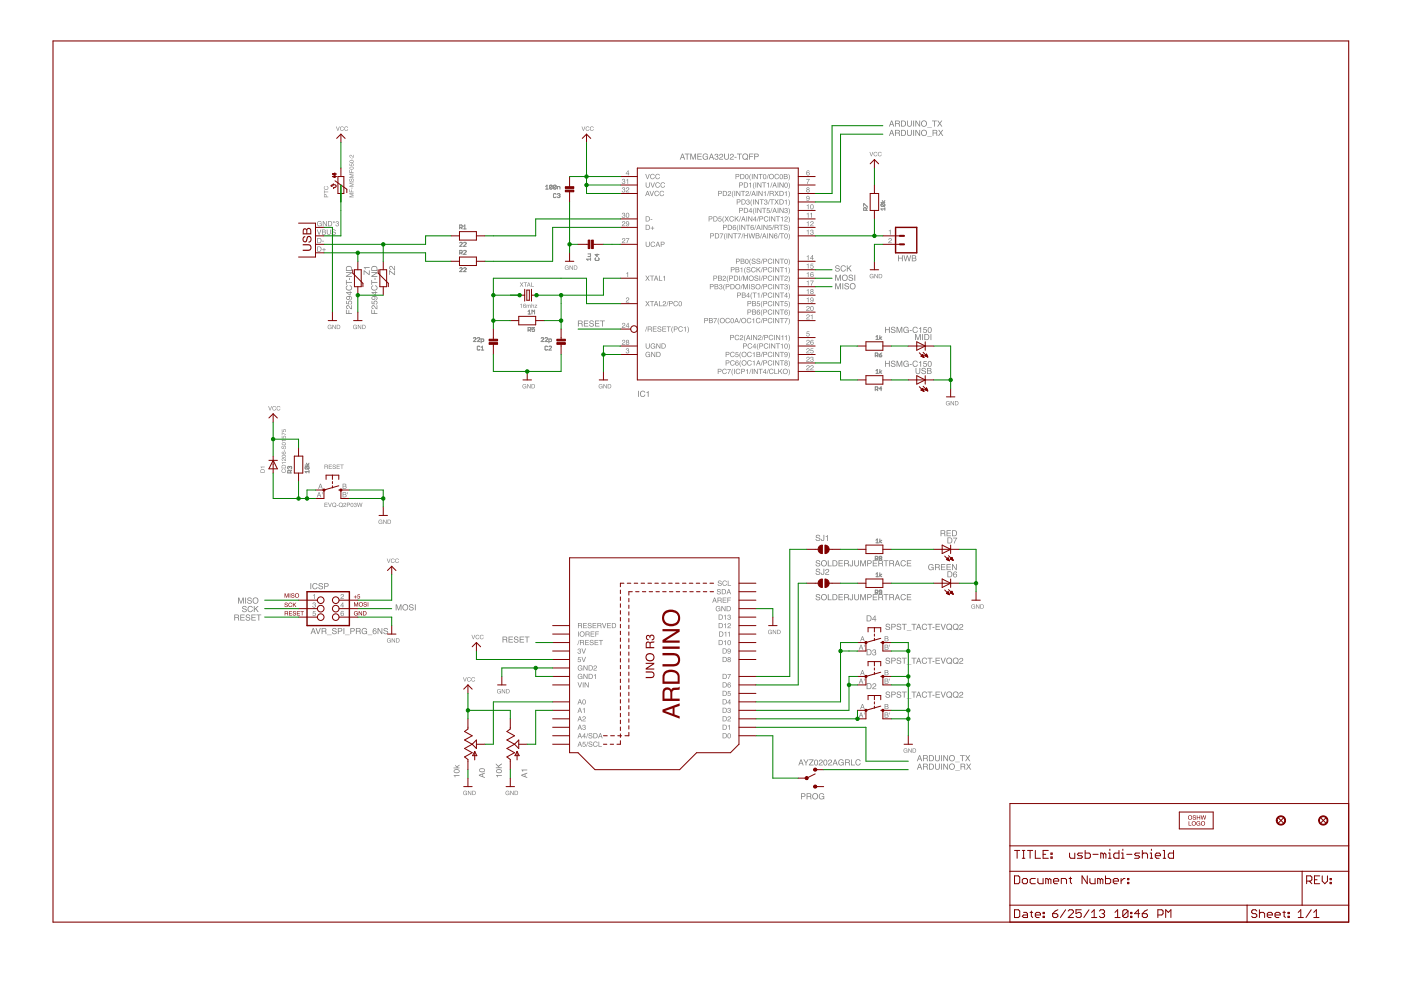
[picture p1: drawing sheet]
<svg xmlns="http://www.w3.org/2000/svg" width="420mm" height="297mm" viewBox="0 0 420 297" stroke-linecap="round" stroke-linejoin="round" font-family="sans-serif">
<path d="M204.7 46.3l-.3 .8h.5zM204.5 46h.3l.7 1.8h-.3l-.2-.5h-.7l-.2 .5h-.2zM205.4 46h1.4v.3h-.6v1.5h-.2v-1.5h-.6zM207 46h.4l.5 1.6 .5-1.6h.3v1.8h-.2v-1.5l-.5 1.5h-.2l-.6-1.5 .1 1.5h-.3zM209.1 46h1.3v.3h-1v.5h1v.2h-1v.6h1.1v.2h-1.4zM210.9 46.3a.8 .8 0 0 1 1.4 .3h-.2a.62 .62 0 0 0-1-.1 .62 .62 0 0 0 .1 .9 .62 .62 0 0 0 .9-.1v-.2h-.5v-.2h.7v.9l-.2-.2a.9 .9 0 0 1-1.3 0 .9 .9 0 0 1 .1-1.3zM213.4 46.3l-.3 .8h.5zM213.2 46h.3l.7 1.8h-.3l-.2-.5h-.7l-.2 .5h-.2zM214.5 46.2a.5 .5 0 0 1 .7 0 .5 .5 0 0 1 0 .7 .58 .58 0 0 1-.2 1 .58 .58 0 0 1-.7-.6h.2a.35 .35 0 0 0 .5 .4 .35 .35 0 0 0 0-.7h-.3l.1-.2a.28 .28 0 0 0 .4-.2 .28 .28 0 0 0-.3-.3l-.6 .4zM215.9 46.2a.6 .6 0 0 1 1 .3 .6 .6 0 0 1-.7 .8l-.3 .3h1v.2h-1.2l.2-.6a.57 .57 0 0 0 .6-.3 .57 .57 0 0 0-.1-.6l-.7 .4zM217.2 46h.2v1.2a.46 .46 0 0 0 .5 .5 .46 .46 0 0 0 .4-.5v-1.2h.3v1.1a.72 .72 0 0 1-.7 .8 .72 .72 0 0 1-.7-.8zM219.1 46.2a.6 .6 0 0 1 .9 .3 .6 .6 0 0 1-.6 .8l-.3 .3h1v.2h-1.2l.2-.6a.57 .57 0 0 0 .6-.3 .57 .57 0 0 0-.1-.6l-.7 .4zM220.3 47h.6v.3h-.6zM221 46h1.5v.3h-.6v1.5h-.3v-1.5h-.6zM223 46.1a.94 .94 0 0 1 1.2 .3 .94 .94 0 0 1-.1 1.2l.2 .2-.1 .2-.3-.2a.95 .95 0 0 1-1.2-.4 .95 .95 0 0 1 .3-1.3zM223 46.4a.72 .72 0 0 0-.1 .9 .72 .72 0 0 0 .9 .3l-.2-.1a.63 .63 0 0 0 .5-.6 .63 .63 0 0 0-.4-.7zM224.7 46h1.2v.3h-1v.5h.9v.2h-.9v.8h-.2zM226.2 46h.8a.52 .52 0 0 1 .5 .6 .52 .52 0 0 1-.5 .5h-.6v.7h-.2zM226.4 46.3v.6h.5a.31 .31 0 0 0 .4-.3 .31 .31 0 0 0-.4-.3z" fill-rule="evenodd" fill="#808080"/>
<path d="M142 101.4l.2-.2 .5 .2-.7 1h.7M143.1 101.4l.2-.2 .6 .2-.8 1h.8M144.3 102.4l.8-.2-.2-.6h-.6v1.2M162.3 101.4l.2-.2 .5 .2-.7 1h.7M163.4 101.4l.2-.2 .6 .2-.8 1h.8M164.6 102.4l.8-.2-.2-.6h-.6v1.2" fill="none" stroke="#808080" stroke-width=".3"/>
<path d="M156 91.3l.5-.3v1.3h-.2v-.9zM157 91.2l.5-.1 .2 .3-.5-.2-.2 .4a.42 .42 0 0 1 .7 .2 .42 .42 0 0 1-.3 .6 .42 .42 0 0 1-.5-.5zM157.1 91.9a.27 .27 0 0 0 .5 0 .27 .27 0 0 0-.5 0zM157.9 91.4l.7 .1a.31 .31 0 0 1 .4-.2 .31 .31 0 0 1 .2 .4v.6h-.2l-.2-.8-.3 .8-.1-.8h-.2l-.3 .8zM159.4 91l.2 .5a.33 .33 0 0 1 .3-.2 .33 .33 0 0 1 .3 .4v.6l-.4-.8-.4 .8zM160.4 91.4h.7l-.6 .7 .6 .2h-.8l.6-.8z" fill-rule="evenodd" fill="#808080"/>
<path d="M137.9 72.8l.1-.2 .6 .2-.7 1h.7M139 72.8l.2-.2 .6 .2-.8 1h.8M137.9 80.5l.1-.2 .6 .2-.7 .9h.7M139 80.5l.2-.2 .6 .2-.8 .9h.8" fill="none" stroke="#808080" stroke-width=".3"/>
<g fill="#808080">
<path d="M104.8 57.9h1.3v.2h-1.1l1.1 .3v.2l-1.1 .4h1.1v.1h-1.3v-.2l1.1-.4-1.1-.3zM104.8 56.7h.1v.8h.4l.2-.7v.7h.6v.1h-1.3zM105.5 56.2h.1v.4h-.1zM104.8 54.8h1.3v.1h-1.1l1.1 .4v.2l-1.1 .3h1.1v.2h-1.3v-.3l1.1-.3-1.1-.4zM104.8 53.7l.3-.1v.1a.3 .3 0 0 0-.2 .3 .3 .3 0 0 0 .3 .3 .51 .51 0 0 1 .4-.8 .51 .51 0 0 1 .6 .5 .51 .51 0 0 1-.6 .5v-.1a.34 .34 0 0 0 .3-.4 .34 .34 0 0 0-.3-.3l-.1 .1a.45 .45 0 0 1-.1 .6 .45 .45 0 0 1-.6-.1 .45 .45 0 0 1 0-.6zM104.8 52.1h1.3v.2l-1.1-.1 1.1 .4v.2l-1.1 .4 1.1-.1v.2h-1.3v-.2l1.1-.4-1.1-.4zM104.8 50.9h.1v.7h.4l.2-.6v.6h.6v.2h-1.3zM104.9 50.1a.58 .58 0 0 1 .8-.2 .58 .58 0 0 1 .2 .8 .6 .6 0 0 1-.7 .1 .6 .6 0 0 1-.3-.7zM105 50.3a.43 .43 0 0 0 .4 .4 .43 .43 0 0 0 .4-.5zM104.8 49l.2 .6h.3a.43 .43 0 0 1 .2-.6 .43 .43 0 0 1 .6 .3 .43 .43 0 0 1-.4 .5v-.1a.27 .27 0 0 0 .2-.4 .27 .27 0 0 0-.5-.1 .27 .27 0 0 0 .1 .4l-.7 .1zM104.9 48.2a.58 .58 0 0 1 .8-.3 .58 .58 0 0 1 .2 .9 .6 .6 0 0 1-.7 0 .6 .6 0 0 1-.3-.6zM105 48.3a.43 .43 0 0 0 .4 .4 .43 .43 0 0 0 .4-.5zM105.5 47.4h.1v.4h-.1zM104.9 46.5a.57 .57 0 0 1 .8 .5l.2 .1 .2-.7v.9l-.6-.5a.26 .26 0 0 0-.3-.2 .26 .26 0 0 0-.3 .3 .26 .26 0 0 0 .3 .2v.1l-.4-.2z" fill-rule="evenodd"/>
<path d="M100.8 37.9h.2l.3 1.1 .4-1.1h.2l-.5 1.3h-.2zM102.1 38.1l.7-.2 .3 .4a.49 .49 0 0 0-.7-.3 .49 .49 0 0 0-.2 .7 .49 .49 0 0 0 .7 .2l.2-.2a.63 .63 0 0 1-.9 .4 .63 .63 0 0 1-.1-1zM103.4 38.1l.7-.2 .3 .4a.49 .49 0 0 0-.7-.3 .49 .49 0 0 0-.2 .7 .49 .49 0 0 0 .6 .2l.3-.2a.63 .63 0 0 1-1 .4 .63 .63 0 0 1 0-1z" fill-rule="evenodd"/>
<path d="M174.4 37.9h.2l.4 1.1 .3-1.1h.2l-.4 1.3h-.2zM175.8 38.1l.6-.2 .4 .4a.49 .49 0 0 0-.7-.3 .49 .49 0 0 0-.2 .7 .49 .49 0 0 0 .6 .2l.3-.2a.63 .63 0 0 1-1 .4 .63 .63 0 0 1 0-1zM177.1 38.1l.6-.2 .3 .4a.49 .49 0 0 0-.6-.3 .49 .49 0 0 0-.3 .7 .49 .49 0 0 0 .7 .2l.2-.2a.63 .63 0 0 1-.9 .4 .63 .63 0 0 1 0-1z" fill-rule="evenodd"/>
</g>
<path d="M163.6 55.9l.4-.4v1.2M163.6 56.7h.8M165.6 55.7l-.2 1-.6-.2M165.6 55.7l-.6-.2-.2 1M165.6 55.7l-.8 .8M166.8 55.7v.8l-.2 .2-.6-.2M166.8 55.7l-.6-.2-.2 1M166.8 55.7l-.8 .8M167.2 56.7v-.8l.7 .2v.6" fill="none" stroke="#808080" stroke-width=".3"/>
<path d="M169.5 79.7a.56 .56 0 0 1 1 .3 .51 .51 0 0 0-.7-.3 .51 .51 0 0 0-.2 .7 .51 .51 0 0 0 .7 .2l.1-.3-.4-.1h.5v.7l-.1-.2a.64 .64 0 0 1-.9 0 .64 .64 0 0 1 0-1zM170.8 79.6h.2l.7 1v-1h.1v1.3l-.8-1.1v1.1h-.2zM172.3 79.7v1l.6-.2a.53 .53 0 0 0 0-.6 .53 .53 0 0 0-.6-.2zM172.1 79.6h.5a.64 .64 0 0 1 .6 .6 .64 .64 0 0 1-.6 .7h-.5z" fill-rule="evenodd" fill="#808080"/>
<path d="M176.3 76.1h.8v.6l-.8 .2M177.1 77.7h-1.2l.4 .4M177.1 77.3v.8" fill="none" stroke="#808080" stroke-width=".3"/>
<g fill="#808080">
<path d="M179.7 115.3a.56 .56 0 0 1 1 .2 .51 .51 0 0 0-.7-.2 .51 .51 0 0 0-.3 .6 .51 .51 0 0 0 .7 .3l.1-.3-.4-.2h.6v.7l-.2-.2a.64 .64 0 0 1-.9 0 .64 .64 0 0 1 .1-.9zM181 115.1h.2l.6 1.1v-1.1h.2v1.3l-.9-1v1h-.1zM182.4 115.3v1l.7-.3a.53 .53 0 0 0-.1-.6 .53 .53 0 0 0-.6-.1zM182.3 115.1h.5a.64 .64 0 0 1 .5 .7 .64 .64 0 0 1-.5 .6h-.5z" fill-rule="evenodd"/>
<path d="M97.3 150.7h.9v.1h-.7v.4h.7l-.7 .2v.4l.8 .2h-1zM98.4 150.7h.2l.4 1.1 .3-1.1h.2l-.5 1.3h-.1zM99.9 150.8a.67 .67 0 0 1 .8 .1 .67 .67 0 0 1 0 .9v.3l-.2-.2a.67 .67 0 0 1-.9-.3 .67 .67 0 0 1 .3-.8zM99.9 150.9a.51 .51 0 0 0-.1 .7 .51 .51 0 0 0 .6 .2l-.1-.1a.45 .45 0 0 0 .3-.6 .45 .45 0 0 0-.7-.2zM101 151.4h.4v.1h-.4zM101.8 150.8a.67 .67 0 0 1 .9 .1 .67 .67 0 0 1-.1 .9l.1 .3-.2-.2a.67 .67 0 0 1-.9-.3 .67 .67 0 0 1 .2-.8zM101.9 150.9a.51 .51 0 0 0-.1 .7 .51 .51 0 0 0 .6 .2l-.1-.1a.45 .45 0 0 0 .3-.6 .45 .45 0 0 0-.7-.2zM103 150.9a.44 .44 0 0 1 .8 .1 .44 .44 0 0 1-.5 .6l-.2 .2 .7 .2h-.9l.5-.6a.26 .26 0 0 0 .2-.3 .26 .26 0 0 0-.2-.2 .26 .26 0 0 0-.3 .3zM104 150.7h.6a.37 .37 0 0 1 .4 .4 .37 .37 0 0 1-.4 .3h-.4v.6h-.2zM104.2 150.8v.5l.6-.1-.1-.3zM105.3 150.8a.57 .57 0 0 1 .7 .5 .57 .57 0 0 1-.6 .6l-.3-.4zM105.4 150.9a.46 .46 0 0 0-.2 .5 .46 .46 0 0 0 .5 .3l.1-.7zM106.2 150.9l.3-.2a.32 .32 0 0 1 .4 .2 .32 .32 0 0 1-.1 .4 .42 .42 0 0 1-.1 .7 .42 .42 0 0 1-.6-.4h.2a.25 .25 0 0 0 .3 .2 .25 .25 0 0 0 0-.4l-.2-.2 .4-.1a.24 .24 0 0 0-.3-.2 .24 .24 0 0 0-.2 .2zM107.1 150.7h.2l.2 1 .3-1h.2l.3 1 .2-1h.2l-.3 1.3h-.2l-.3-1.1-.3 1.1h-.2z" fill-rule="evenodd"/>
<path d="M265.8 187.1a.7 .7 0 0 1 1.1 .4h-.2a.42 .42 0 0 0-.5-.3 .42 .42 0 0 0-.3 .4v.1a.77 .77 0 0 1 1 .9 .77 .77 0 0 1-.8 .2 .77 .77 0 0 1-.6-.6h.3a.41 .41 0 0 0 .5 .5 .41 .41 0 0 0 .2-.6 .64 .64 0 0 1-.7-.2 .64 .64 0 0 1 0-.8zM267.3 187h.8a.52 .52 0 0 1 .5 .5 .52 .52 0 0 1-.5 .5h-.6v.8h-.2zM267.5 187.2v.6h.5a.31 .31 0 0 0 .4-.3 .31 .31 0 0 0-.4-.3zM269.1 187.1a.7 .7 0 0 1 1.1 .4h-.2a.42 .42 0 0 0-.4-.3 .42 .42 0 0 0-.4 .4l.1 .1a.77 .77 0 0 1 .9 .9 .77 .77 0 0 1-.8 .2 .77 .77 0 0 1-.5-.6h.2a.41 .41 0 0 0 .5 .5 .41 .41 0 0 0 .3-.6 .64 .64 0 0 1-.8-.2 .64 .64 0 0 1 0-.8zM270.5 187h1.4v.2h-.6v1.6h-.2v-1.6h-.6zM271.9 189l1.4 .1zM273.4 187h1.4v.2h-.6v1.6h-.2v-1.6h-.6zM275.5 187.3l-.3 .8h.6zM275.4 187h.3l.6 1.8h-.3l-.1-.6h-.7l-.2 .6h-.3zM276.7 187.2a.78 .78 0 0 1 .7-.3 .78 .78 0 0 1 .6 .6h-.2a.6 .6 0 0 0-.9-.1 .6 .6 0 0 0 0 .9 .6 .6 0 0 0 .9 0l.2-.2a.86 .86 0 0 1-1.2 .6 .86 .86 0 0 1-.3-1.3zM278.2 187h1.4v.2h-.6v1.6h-.2v-1.6h-.6zM279.6 188h.6v.2h-.6zM280.6 187h1.3v.2h-1.1v.6h1v.2h-1v.6h1.1v.2h-1.3zM282.1 187h.3l.5 1.5 .5-1.5h.3l-.7 1.8h-.3zM284.1 187.1a.94 .94 0 0 1 1.3 .2 .94 .94 0 0 1-.1 1.3l.2 .2-.1 .1-.3-.2a.95 .95 0 0 1-1.2-.3 .95 .95 0 0 1 .2-1.3zM284.2 187.3a.72 .72 0 0 0-.1 1 .72 .72 0 0 0 .8 .3l-.2-.2a.63 .63 0 0 0 .6-.6 .63 .63 0 0 0-.5-.6zM286.1 187.1a.94 .94 0 0 1 1.2 .2 .94 .94 0 0 1-.1 1.3l.3 .2-.2 .1-.2-.2a.95 .95 0 0 1-1.3-.3 .95 .95 0 0 1 .3-1.3zM286.2 187.3a.72 .72 0 0 0-.2 1 .72 .72 0 0 0 .9 .3l-.2-.2a.63 .63 0 0 0 .6-.6 .63 .63 0 0 0-.5-.6zM287.9 187.1a.6 .6 0 0 1 1 .3 .6 .6 0 0 1-.7 .8l-.3 .4h1v.2h-1.2l.2-.6a.57 .57 0 0 0 .6-.3 .57 .57 0 0 0-.1-.6l-.7 .4z" fill-rule="evenodd"/>
<path d="M265.8 197.3a.7 .7 0 0 1 1.1 .4h-.2a.42 .42 0 0 0-.5-.4 .42 .42 0 0 0-.3 .4v.1a.77 .77 0 0 1 1 1 .77 .77 0 0 1-.8 .2 .77 .77 0 0 1-.6-.6h.3a.41 .41 0 0 0 .5 .4 .41 .41 0 0 0 .2-.6 .64 .64 0 0 1-.7-.2 .64 .64 0 0 1 0-.7zM267.3 197.2h.8a.52 .52 0 0 1 .5 .5 .52 .52 0 0 1-.5 .5h-.6v.7h-.2zM267.5 197.4v.6h.5a.31 .31 0 0 0 .4-.3 .31 .31 0 0 0-.4-.3zM269.1 197.3a.7 .7 0 0 1 1.1 .4h-.2a.42 .42 0 0 0-.4-.4 .42 .42 0 0 0-.4 .4l.1 .1a.77 .77 0 0 1 .9 1 .77 .77 0 0 1-.8 .2 .77 .77 0 0 1-.5-.6h.2a.41 .41 0 0 0 .5 .4 .41 .41 0 0 0 .3-.6 .64 .64 0 0 1-.8-.2 .64 .64 0 0 1 0-.7zM270.5 197.2h1.4v.2h-.6v1.5h-.2v-1.5h-.6zM271.9 199.1l1.4 .2zM273.4 197.2h1.4v.2h-.6v1.5h-.2v-1.5h-.6zM275.5 197.4l-.3 .8h.6zM275.4 197.2h.3l.6 1.7h-.3l-.1-.5h-.7l-.2 .5h-.3zM276.7 197.4a.78 .78 0 0 1 .7-.3 .78 .78 0 0 1 .6 .6h-.2a.6 .6 0 0 0-.9-.1 .6 .6 0 0 0 0 .9 .6 .6 0 0 0 .9-.1l.2-.1a.86 .86 0 0 1-1.2 .6 .86 .86 0 0 1-.3-1.3zM278.2 197.2h1.4v.2h-.6v1.5h-.2v-1.5h-.6zM279.6 198.1h.6v.3h-.6zM280.6 197.2h1.3v.2h-1.1v.5h1v.2h-1v.6h1.1v.2h-1.3zM282.1 197.2h.3l.5 1.5 .5-1.5h.3l-.7 1.7h-.3zM284.1 197.3a.94 .94 0 0 1 1.3 .2 .94 .94 0 0 1-.1 1.2l.2 .2-.1 .2-.3-.2a.95 .95 0 0 1-1.2-.4 .95 .95 0 0 1 .2-1.2zM284.2 197.5a.72 .72 0 0 0-.1 .9 .72 .72 0 0 0 .8 .3l-.2-.1a.63 .63 0 0 0 .6-.6 .63 .63 0 0 0-.5-.7zM286.1 197.3a.94 .94 0 0 1 1.2 .2 .94 .94 0 0 1-.1 1.2l.3 .2-.2 .2-.2-.2a.95 .95 0 0 1-1.3-.4 .95 .95 0 0 1 .3-1.2zM286.2 197.5a.72 .72 0 0 0-.2 .9 .72 .72 0 0 0 .9 .3l-.2-.1a.63 .63 0 0 0 .6-.6 .63 .63 0 0 0-.5-.7zM287.9 197.3a.6 .6 0 0 1 1 .3 .6 .6 0 0 1-.7 .8l-.3 .3h1v.2h-1.2l.2-.6a.57 .57 0 0 0 .6-.3 .57 .57 0 0 0-.1-.6l-.7 .4z" fill-rule="evenodd"/>
<path d="M265.8 207.4a.7 .7 0 0 1 1.1 .4h-.2a.42 .42 0 0 0-.5-.3 .42 .42 0 0 0-.3 .4v.1a.77 .77 0 0 1 1 .9 .77 .77 0 0 1-.8 .2 .77 .77 0 0 1-.6-.6h.3a.41 .41 0 0 0 .5 .5 .41 .41 0 0 0 .2-.6 .64 .64 0 0 1-.7-.2 .64 .64 0 0 1 0-.8zM267.3 207.3h.8a.52 .52 0 0 1 .5 .5 .52 .52 0 0 1-.5 .5h-.6v.8h-.2zM267.5 207.5v.6h.5a.31 .31 0 0 0 .4-.3 .31 .31 0 0 0-.4-.3zM269.1 207.4a.7 .7 0 0 1 1.1 .4h-.2a.42 .42 0 0 0-.4-.3 .42 .42 0 0 0-.4 .4l.1 .1a.77 .77 0 0 1 .9 .9 .77 .77 0 0 1-.8 .2 .77 .77 0 0 1-.5-.6h.2a.41 .41 0 0 0 .5 .5 .41 .41 0 0 0 .3-.6 .64 .64 0 0 1-.8-.2 .64 .64 0 0 1 0-.8zM270.5 207.3h1.4v.2h-.6v1.6h-.2v-1.6h-.6zM271.9 209.3l1.4 .1zM273.4 207.3h1.4v.2h-.6v1.6h-.2v-1.6h-.6zM275.5 207.6l-.3 .8h.6zM275.4 207.3h.3l.6 1.8h-.3l-.1-.5h-.7l-.2 .5h-.3zM276.7 207.5a.78 .78 0 0 1 .7-.2 .78 .78 0 0 1 .6 .5h-.2a.6 .6 0 0 0-.9-.1 .6 .6 0 0 0 0 .9 .6 .6 0 0 0 .9 0l.2-.2a.86 .86 0 0 1-1.2 .7 .86 .86 0 0 1-.3-1.4zM278.2 207.3h1.4v.2h-.6v1.6h-.2v-1.6h-.6zM279.6 208.3h.6v.2h-.6zM280.6 207.3h1.3v.2h-1.1v.6h1v.2h-1v.6h1.1v.2h-1.3zM282.1 207.3h.3l.5 1.5 .5-1.5h.3l-.7 1.8h-.3zM284.1 207.4a.94 .94 0 0 1 1.3 .2 .94 .94 0 0 1-.1 1.3l.2 .2-.1 .1-.3-.2a.95 .95 0 0 1-1.2-.3 .95 .95 0 0 1 .2-1.3zM284.2 207.7a.72 .72 0 0 0-.1 .9 .72 .72 0 0 0 .8 .3l-.2-.2a.63 .63 0 0 0 .6-.5 .63 .63 0 0 0-.5-.7zM286.1 207.4a.94 .94 0 0 1 1.2 .2 .94 .94 0 0 1-.1 1.3l.3 .2-.2 .1-.2-.2a.95 .95 0 0 1-1.3-.3 .95 .95 0 0 1 .3-1.3zM286.2 207.7a.72 .72 0 0 0-.2 .9 .72 .72 0 0 0 .9 .3l-.2-.2a.63 .63 0 0 0 .6-.5 .63 .63 0 0 0-.5-.7zM287.9 207.5a.6 .6 0 0 1 1 .2 .6 .6 0 0 1-.7 .8l-.3 .4h1v.2h-1.2l.2-.6a.57 .57 0 0 0 .6-.3 .57 .57 0 0 0-.1-.6l-.7 .4z" fill-rule="evenodd"/>
<path d="M139.1 237.2a.56 .56 0 0 1 .9 .2 .51 .51 0 0 0-.6-.2 .51 .51 0 0 0-.3 .6 .51 .51 0 0 0 .7 .3l.1-.3-.4-.2h.6v.7l-.2-.2a.64 .64 0 0 1-.9 0 .64 .64 0 0 1 .1-.9zM140.3 237h.2l.7 1.1v-1.1h.1v1.3l-.8-1v1h-.2zM141.8 237.2v1l.7-.3a.53 .53 0 0 0-.1-.6 .53 .53 0 0 0-.6-.1zM141.6 237h.5a.64 .64 0 0 1 .6 .7 .64 .64 0 0 1-.6 .6h-.5z" fill-rule="evenodd"/>
<path d="M151.8 237.2a.56 .56 0 0 1 .9 .2 .51 .51 0 0 0-.6-.2 .51 .51 0 0 0-.3 .6 .51 .51 0 0 0 .7 .3l.1-.3-.4-.2h.6v.7l-.2-.2a.64 .64 0 0 1-.9 0 .64 .64 0 0 1 .1-.9zM153 237h.2l.7 1.1v-1.1h.1v1.3l-.8-1v1h-.2zM154.5 237.2v1l.7-.3a.53 .53 0 0 0-.1-.6 .53 .53 0 0 0-.6-.1zM154.3 237h.5a.64 .64 0 0 1 .6 .7 .64 .64 0 0 1-.6 .6h-.5z" fill-rule="evenodd"/>
<path d="M113.7 155.9a.56 .56 0 0 1 .9 .3 .51 .51 0 0 0-.6-.3 .51 .51 0 0 0-.3 .7 .51 .51 0 0 0 .7 .2l.1-.3-.4-.1h.6v.6l-.2-.1a.64 .64 0 0 1-.9-.1 .64 .64 0 0 1 .1-.9zM114.9 155.8h.2l.7 1v-1h.1v1.2l-.8-1v1h-.2zM116.4 155.9v1l.7-.2a.53 .53 0 0 0-.1-.6 .53 .53 0 0 0-.6-.2zM116.2 155.8h.5a.64 .64 0 0 1 .6 .6 .64 .64 0 0 1-.6 .6h-.5z" fill-rule="evenodd"/>
</g>
<path d="M91.5 139.4h1.2M91.7 139.8h.8l.2 .2-.2 .6M91.7 139.8l-.2 .6 .2 .2h.8M91.7 139.8l.8 .8M91.9 138.8l.4 .6 .4-.6M92.7 141.4h-1.2l.4 .4M92.7 141v.8" fill="none" stroke="#808080" stroke-width=".3"/>
<g fill="#808080">
<path d="M84.6 140.8l.2-.2a.49 .49 0 0 0-.2 .7 .49 .49 0 0 0 .6 .2 .49 .49 0 0 0 .3-.7l-.2-.2a.62 .62 0 0 1 .3 .9 .62 .62 0 0 1-.9 .2 .62 .62 0 0 1-.1-.9zM84.7 139.6l-.1 .6h1l-.2-.6zM84.6 139.5a.68 .68 0 0 1 1.1 .4v.5h-1.2zM84.5 138.6h1.2v.2h-.8l-.2 .3zM84.6 137.4a.57 .57 0 0 1 .8 .5l.2 .1 .1-.7v.9l-.6-.5a.26 .26 0 0 0-.2-.2 .26 .26 0 0 0-.3 .3 .26 .26 0 0 0 .3 .2v.2l-.4-.2zM84.6 136.5a.58 .58 0 0 1 .8-.2 .58 .58 0 0 1 .2 .8 .6 .6 0 0 1-.8 .1 .6 .6 0 0 1-.2-.7zM84.7 136.6a.43 .43 0 0 0 .4 .4 .43 .43 0 0 0 .4-.4zM84.6 135.5l.2-.1-.1 .5 .4 .1a.42 .42 0 0 1 .1-.6 .42 .42 0 0 1 .6 .3 .42 .42 0 0 1-.4 .5 .55 .55 0 0 1-.7-.1 .55 .55 0 0 1-.1-.6zM85.1 135.8a.27 .27 0 0 0 .5 0 .27 .27 0 0 0-.5 0zM85.2 134.8h.1v.4h-.1zM84.5 133.8l.3-.2v.2a.3 .3 0 0 0-.2 .3 .3 .3 0 0 0 .3 .3v-.1a.51 .51 0 0 1 .4-.7 .51 .51 0 0 1 .6 .5 .51 .51 0 0 1-.6 .5v-.2a.34 .34 0 0 0 .3-.3 .34 .34 0 0 0-.3-.3l-.1 .1a.45 .45 0 0 1-.2 .6 .45 .45 0 0 1-.6-.1 .45 .45 0 0 1 .1-.6zM84.6 132.8a.58 .58 0 0 1 .8-.3 .58 .58 0 0 1 .2 .9 .6 .6 0 0 1-.8 0 .6 .6 0 0 1-.2-.6zM84.7 132.9a.43 .43 0 0 0 .4 .4 .43 .43 0 0 0 .4-.5zM84.5 131.9h1.2v.2h-.8l-.2 .2zM84.5 130.7l.2 .5 .3 .1a.43 .43 0 0 1 .2-.7 .43 .43 0 0 1 .6 .3 .43 .43 0 0 1-.4 .6v-.2a.27 .27 0 0 0 .1-.4 .27 .27 0 0 0-.4 0 .27 .27 0 0 0 .1 .4h-.7zM84.5 129.6l1.2 .5v.2l-1-.5v.7h-.2zM84.5 128.7l.2 .5 .3 .1a.43 .43 0 0 1 .2-.6 .43 .43 0 0 1 .6 .3 .43 .43 0 0 1-.4 .5v-.2a.27 .27 0 0 0 .1-.4 .27 .27 0 0 0-.4 0 .27 .27 0 0 0 .1 .4l-.7 .1z" fill-rule="evenodd"/>
<path d="M80.4 121.7h.2l.4 1.1 .4-1.1h.2l-.5 1.3h-.2zM81.8 121.9l.7-.2 .3 .4a.49 .49 0 0 0-.7-.2 .49 .49 0 0 0-.2 .6 .49 .49 0 0 0 .6 .2l.3-.2a.63 .63 0 0 1-1 .4 .63 .63 0 0 1 0-1zM83.1 121.9l.7-.2 .3 .4a.49 .49 0 0 0-.7-.2 .49 .49 0 0 0-.2 .6 .49 .49 0 0 0 .6 .2l.3-.2a.63 .63 0 0 1-1 .4 .63 .63 0 0 1 0-1z" fill-rule="evenodd"/>
<path d="M98.4 97.5a.56 .56 0 0 1 1 .2 .51 .51 0 0 0-.7-.2 .51 .51 0 0 0-.2 .7 .51 .51 0 0 0 .7 .2l.1-.3-.4-.2h.5v.7l-.1-.1a.64 .64 0 0 1-1-.1 .64 .64 0 0 1 .1-.9zM99.7 97.4h.2l.6 1v-1h.2v1.2l-.8-1v1h-.2zM101.2 97.5v1l.6-.3a.53 .53 0 0 0-.1-.6 .53 .53 0 0 0-.5-.1zM101 97.4h.5a.64 .64 0 0 1 .6 .6 .64 .64 0 0 1-.6 .6h-.5z" fill-rule="evenodd"/>
</g>
<path d="M158.4 93.4l.3-.4v1.1M158.4 94.1h.8M159.5 94.1v-1.1l.4 .4 .4-.4v1.1" fill="none" stroke="#808080" stroke-width=".3"/>
<g fill="#808080">
<path d="M103.8 92.8h.2v1h.5v-.8h.2v.8h.8v.3h-1.7zM104 91.6a1.02 1.02 0 0 1 1.2 .8l.1-.9h.2v1.2l-.6-.3a.57 .57 0 0 0-.3-.5 .57 .57 0 0 0-.6 0l.4 .7a.6 .6 0 0 1-.6-.3 .6 .6 0 0 1 .2-.7zM103.8 90.2h.2v.7l.5 .1a.61 .61 0 0 1 .3-.9 .61 .61 0 0 1 .8 .4 .61 .61 0 0 1-.5 .8v-.2a.38 .38 0 0 0 .2-.6 .38 .38 0 0 0-.6 0 .38 .38 0 0 0 .1 .5v.2l-1-.1zM103.9 88.9l.4-.1a.76 .76 0 0 1 .9 .1 .76 .76 0 0 1 .1 .9l-.2 .1v-.2a.35 .35 0 0 0 .3-.5 .35 .35 0 0 0-.4-.2l-.3-.1a.58 .58 0 0 1 0 .9 .58 .58 0 0 1-.8-.1 .58 .58 0 0 1 0-.8zM104 89.3a.37 .37 0 0 0 .7 0 .37 .37 0 0 0-.7 0zM104.1 87.8l.8 .5v-.5zM103.8 87.6h1.1v-.3h.2v.3h.4v.2h-.4v.7h-.2zM103.9 85.7l.4-.2v.3a.6 .6 0 0 0-.1 .8 .6 .6 0 0 0 .9 .1 .6 .6 0 0 0-.1-.9l-.1-.3a.86 .86 0 0 1 .6 1.2 .86 .86 0 0 1-1.3 .3l-.5-.5zM103.8 83.9h.2v.6h1.5v.3h-1.5v.6h-.2zM104.7 83.3h.3v.6h-.3zM103.8 81.6h1.7v.2l-1.4 1h1.4v.2h-1.7v-.3l1.4-.9h-1.4zM104.1 80.1l-.1 .8h1.3l-.2-.8zM104 79.9a.97 .97 0 0 1 1.5 .6v.7h-1.7v-1z" fill-rule="evenodd"/>
<path d="M111.4 92.8h.2v1h.5v-.8h.2v.8h.9v.3h-1.8zM111.6 91.6a1.02 1.02 0 0 1 1.2 .8l.2-.9h.2v1.2l-.6-.3a.57 .57 0 0 0-.3-.5 .57 .57 0 0 0-.7 0l.4 .7a.6 .6 0 0 1-.6-.3 .6 .6 0 0 1 .2-.7zM111.4 90.2h.3v.7l.4 .1a.61 .61 0 0 1 .3-.9 .61 .61 0 0 1 .8 .4 .61 .61 0 0 1-.5 .8v-.2a.38 .38 0 0 0 .2-.6 .38 .38 0 0 0-.6 0 .38 .38 0 0 0 .1 .5v.2l-1-.1zM111.6 88.9l.3-.1a.76 .76 0 0 1 1 .1 .76 .76 0 0 1 0 .9l-.2 .1v-.2a.35 .35 0 0 0 .3-.5 .35 .35 0 0 0-.4-.2l-.2-.1a.58 .58 0 0 1 0 .9 .58 .58 0 0 1-.9-.1 .58 .58 0 0 1 .1-.8zM111.6 89.3a.4 .4 0 0 0 .8 0 .4 .4 0 0 0-.8 0zM111.8 87.8l.7 .5v-.5zM111.4 87.6h1.1v-.3h.2v.3h.5v.2h-.5v.7h-.2zM111.5 85.7l.4-.2v.3a.6 .6 0 0 0-.1 .8 .6 .6 0 0 0 .9 .1 .6 .6 0 0 0 0-.9l-.2-.3a.86 .86 0 0 1 .6 1.2 .86 .86 0 0 1-1.3 .3l-.4-.5zM111.4 83.9h.2v.6h1.6v.3h-1.6v.6h-.2zM112.4 83.3h.2v.6h-.2zM111.4 81.6h1.8v.2l-1.5 1h1.5v.2h-1.8v-.3l1.4-.9h-1.4zM111.8 80.1l-.2 .8h1.4l-.3-.8zM111.6 79.9a.97 .97 0 0 1 1.6 .6v.7h-1.8v-1z" fill-rule="evenodd"/>
<path d="M106.1 97.5a.56 .56 0 0 1 .9 .2 .51 .51 0 0 0-.6-.2 .51 .51 0 0 0-.3 .7 .51 .51 0 0 0 .7 .2l.1-.3-.4-.2h.5v.7l-.1-.1a.64 .64 0 0 1-.9-.1 .64 .64 0 0 1 .1-.9zM107.3 97.4h.2l.7 1v-1h.1v1.2l-.8-1v1h-.2zM108.8 97.5v1l.6-.3a.53 .53 0 0 0 0-.6 .53 .53 0 0 0-.6-.1zM108.6 97.4h.5a.64 .64 0 0 1 .6 .6 .64 .64 0 0 1-.6 .6h-.5z" fill-rule="evenodd"/>
<path d="M265.4 108.1h.3v.8h.9v-.8h.2v1.8h-.2v-.8h-.9v.8h-.3zM267.4 108.3a.7 .7 0 0 1 1.1 .4h-.2a.42 .42 0 0 0-.4-.4 .42 .42 0 0 0-.4 .4v.1a.77 .77 0 0 1 1 1 .77 .77 0 0 1-.8 .2 .77 .77 0 0 1-.6-.6h.3a.41 .41 0 0 0 .5 .4 .41 .41 0 0 0 .2-.6 .64 .64 0 0 1-.7-.2 .64 .64 0 0 1 0-.7zM268.9 108.1h.3l.5 1.6 .6-1.6h.3v1.8h-.2v-1.5l-.5 1.5h-.3l-.5-1.5v1.5h-.2zM271.1 108.3a.8 .8 0 0 1 1.4 .4h-.2a.62 .62 0 0 0-1-.1 .62 .62 0 0 0 .1 .9 .62 .62 0 0 0 .9-.1v-.2h-.6v-.2h.8v.9l-.2-.2a.9 .9 0 0 1-1.3 0 .9 .9 0 0 1 .1-1.4zM272.8 109.1h.6v.2h-.6zM273.9 108.4a.78 .78 0 0 1 .7-.3 .78 .78 0 0 1 .6 .6h-.2a.6 .6 0 0 0-.9-.1 .6 .6 0 0 0 0 .9 .6 .6 0 0 0 .9-.1l.2-.1a.86 .86 0 0 1-1.2 .6 .86 .86 0 0 1-.2-1.3zM275.6 108.5l.6-.3v1.7h-.2v-1.2h-.4zM277 108.2h.9v.2h-.7l-.1 .5a.61 .61 0 0 1 .9 .3 .61 .61 0 0 1-.4 .8 .61 .61 0 0 1-.8-.5h.3a.38 .38 0 0 0 .5 .2 .38 .38 0 0 0 .1-.6 .38 .38 0 0 0-.6 .1h-.2zM278.4 108.4a.85 .85 0 0 1 1.1 .5 .85 .85 0 0 1-.5 1 .91 .91 0 0 1-.8-.5 .91 .91 0 0 1 .2-1zM278.7 108.4l-.2 .2a.75 .75 0 0 0 .5 1.1l.1-.1a.77 .77 0 0 0-.4-1.2z" fill-rule="evenodd"/>
<path d="M265.4 98h.3v.7h.9v-.7h.2v1.8h-.2v-.9h-.9v.9h-.3zM267.4 98.1a.7 .7 0 0 1 1.1 .4h-.2a.42 .42 0 0 0-.4-.4 .42 .42 0 0 0-.4 .5 .77 .77 0 0 1 1 1 .77 .77 0 0 1-.8 .2 .77 .77 0 0 1-.6-.6h.3a.41 .41 0 0 0 .5 .5 .41 .41 0 0 0 .2-.7 .64 .64 0 0 1-.7-.2 .64 .64 0 0 1 0-.7zM268.9 98h.3l.5 1.5 .6-1.5h.3v1.8h-.2v-1.5l-.5 1.5h-.3l-.5-1.5v1.5h-.2zM271.1 98.2a.8 .8 0 0 1 1.4 .3h-.2a.62 .62 0 0 0-1-.1 .62 .62 0 0 0 .1 1 .62 .62 0 0 0 .9-.2v-.2h-.6v-.2h.8v1l-.2-.3a.9 .9 0 0 1-1.3 0 .9 .9 0 0 1 .1-1.3zM272.8 99h.6v.2h-.6zM273.9 98.2a.78 .78 0 0 1 .7-.3 .78 .78 0 0 1 .6 .6h-.2a.6 .6 0 0 0-.9-.1 .6 .6 0 0 0 0 .9 .6 .6 0 0 0 .9 0l.2-.2a.86 .86 0 0 1-1.2 .6 .86 .86 0 0 1-.2-1.3zM275.6 98.4l.6-.4v1.8h-.2v-1.3h-.4zM277 98.1h.9v.2h-.7l-.1 .5a.61 .61 0 0 1 .9 .2 .61 .61 0 0 1-.4 .9 .61 .61 0 0 1-.8-.6h.3a.38 .38 0 0 0 .5 .2 .38 .38 0 0 0 .1-.6 .38 .38 0 0 0-.6 .1h-.2zM278.4 98.2a.85 .85 0 0 1 1.1 .5 .85 .85 0 0 1-.5 1.1 .91 .91 0 0 1-.8-.6 .91 .91 0 0 1 .2-1zM278.7 98.3l-.2 .1a.75 .75 0 0 0 .5 1.2l.1-.1a.77 .77 0 0 0-.4-1.2z" fill-rule="evenodd"/>
</g>
<path d="M262.7 111.1l.4-.4v1.2M262.7 101l.4-.4v1.1M262.7 111.9h.8M262.7 101.7h.8M263.9 100.6v1.1M263.9 110.7v1.2M264.4 111.1l-.5 .4 .5 .4M264.4 101l-.5 .4 .5 .3" fill="none" stroke="#808080" stroke-width=".3"/>
<path d="M261 82.3a.56 .56 0 0 1 .9 .2 .51 .51 0 0 0-.6-.3 .51 .51 0 0 0-.3 .7 .51 .51 0 0 0 .7 .3l.1-.3-.4-.2h.6v.7l-.2-.2a.64 .64 0 0 1-.9 0 .64 .64 0 0 1 .1-.9zM262.2 82.1h.2l.7 1.1v-1.1h.1v1.3l-.8-1v1h-.2zM263.7 82.3v.9l.7-.2a.53 .53 0 0 0-.1-.6 .53 .53 0 0 0-.6-.1zM263.5 82.1h.5a.64 .64 0 0 1 .6 .7 .64 .64 0 0 1-.6 .6h-.5z" fill-rule="evenodd" fill="#808080"/>
<path d="M264.2 60.7h1.2M264.4 61.1h.8l.2 .2-.2 .5M264.4 61.1l-.2 .2 .2 .5h.8M264.4 61.1l.8 .7M264.6 60.1l.4 .6 .4-.6M265.4 62.6h-1.2l.4 .4M265.4 62.3v.7" fill="none" stroke="#808080" stroke-width=".3"/>
<g fill="#808080">
<path d="M260.8 45.5h.2l.3 1.1 .4-1.1h.2l-.5 1.3h-.2zM262.1 45.7l.7-.2 .3 .4a.49 .49 0 0 0-.7-.2 .49 .49 0 0 0-.2 .6 .49 .49 0 0 0 .7 .3l.2-.2a.63 .63 0 0 1-.9 .3 .63 .63 0 0 1-.1-1zM263.4 45.7l.7-.2 .3 .4a.49 .49 0 0 0-.7-.2 .49 .49 0 0 0-.2 .6 .49 .49 0 0 0 .7 .3l.2-.2a.63 .63 0 0 1-1 .3 .63 .63 0 0 1 0-1z" fill-rule="evenodd"/>
<path d="M240.2 227.9l-.3 .8h.6zM240.1 227.6h.3l.6 1.8h-.2l-.2-.5h-.7l-.2 .5h-.3zM240.9 227.6h.3l.5 .9 .5-.9h.3l-.7 1.1v.7h-.2v-.7zM242.7 227.6h1.3l-1.1 1.6h1.1v.2h-1.4l1.1-1.6h-1zM244.3 227.8a.85 .85 0 0 1 1.1 .5 .85 .85 0 0 1-.5 1.1 .91 .91 0 0 1-.8-.6 .91 .91 0 0 1 .2-1zM244.6 227.9l-.1 .2a.75 .75 0 0 0 .4 1.1l.1-.1a.77 .77 0 0 0-.4-1.2zM245.8 227.8a.6 .6 0 0 1 .9 .3 .6 .6 0 0 1-.6 .7l-.3 .4h.9v.2h-1.2l.3-.6a.57 .57 0 0 0 .6-.3 .57 .57 0 0 0-.1-.6l-.7 .4zM247.1 227.8a.85 .85 0 0 1 1.1 .5 .85 .85 0 0 1-.5 1.1 .91 .91 0 0 1-.8-.6 .91 .91 0 0 1 .2-1zM247.4 227.9l-.2 .2a.75 .75 0 0 0 .5 1.1l.1-.1a.77 .77 0 0 0-.4-1.2zM248.6 227.8a.6 .6 0 0 1 .9 .3 .6 .6 0 0 1-.6 .7l-.4 .4h1v.2h-1.2l.3-.6a.57 .57 0 0 0 .5-.3 .57 .57 0 0 0 0-.6l-.8 .4zM250.5 227.9l-.3 .8h.5zM250.3 227.6h.3l.7 1.8h-.3l-.2-.5h-.7l-.2 .5h-.2zM251.6 227.8a.8 .8 0 0 1 1.4 .4h-.2a.62 .62 0 0 0-1-.1 .62 .62 0 0 0 .1 .9 .62 .62 0 0 0 .9-.1v-.2h-.5v-.2h.7v.9l-.2-.2a.9 .9 0 0 1-1.3-.1 .9 .9 0 0 1 .1-1.3zM253.7 227.8v.6h.5a.31 .31 0 0 0 .4-.2 .31 .31 0 0 0-.3-.4zM253.4 227.6h.9a.49 .49 0 0 1 .5 .3 .49 .49 0 0 1-.2 .6l.3 .9h-.3v-.6l-.4-.2h-.5v.8h-.3zM255.2 227.6h.3v1.6h.9v.2h-1.2zM256.7 227.9a.78 .78 0 0 1 .8-.3 .78 .78 0 0 1 .6 .6h-.2a.6 .6 0 0 0-.9-.1 .6 .6 0 0 0-.1 .8 .6 .6 0 0 0 .9 0l.3-.1a.86 .86 0 0 1-1.2 .6 .86 .86 0 0 1-.3-1.4z" fill-rule="evenodd"/>
<path d="M244.8 168.1a.7 .7 0 0 1 1.2 .4h-.3a.42 .42 0 0 0-.4-.4 .42 .42 0 0 0-.4 .4l.1 .1a.77 .77 0 0 1 .9 1 .77 .77 0 0 1-.8 .2 .77 .77 0 0 1-.5-.6h.2a.41 .41 0 0 0 .5 .4 .41 .41 0 0 0 .3-.6 .64 .64 0 0 1-.8-.2 .64 .64 0 0 1 0-.7zM246.2 168.9a.95 .95 0 0 1 1.9 0 .95 .95 0 0 1-1.9 0zM246.5 168.8a.69 .69 0 0 0 1.3 0 .69 .69 0 0 0-1.3 0zM248.3 167.9h.2v1.6h.9v.2h-1.1zM249.9 168.2v1.3h.6l.4-.5a.65 .65 0 0 0-.6-.8zM249.7 167.9h.7a.91 .91 0 0 1 .7 .9 .91 .91 0 0 1-.7 .9h-.7zM251.5 167.9h1.3v.3h-1.1v.5h1v.2h-1v.6h1.1v.2h-1.3zM253.4 168.2v.6h.6a.31 .31 0 0 0 .3-.3 .31 .31 0 0 0-.3-.3zM253.2 167.9h.8a.49 .49 0 0 1 .5 .4 .49 .49 0 0 1-.2 .6l.3 .8h-.3v-.6l-.4-.1h-.5v.7h-.2zM255.6 167.9h.2v1.3a.52 .52 0 0 1-.5 .6 .52 .52 0 0 1-.5-.6h.2a.29 .29 0 0 0 .2 .4 .29 .29 0 0 0 .4-.3zM256.2 167.9h.2v1.2a.46 .46 0 0 0 .5 .5 .46 .46 0 0 0 .5-.5v-1.2h.2v1.1a.72 .72 0 0 1-.7 .8 .72 .72 0 0 1-.7-.8zM258 167.9h.3l.5 1.6 .5-1.6h.4v1.8h-.2v-1.5l-.5 1.5h-.3l-.5-1.5v1.5h-.2zM260.1 167.9h.8a.52 .52 0 0 1 .5 .6 .52 .52 0 0 1-.5 .5h-.6v.7h-.2zM260.3 168.2v.6h.5a.31 .31 0 0 0 .4-.3 .31 .31 0 0 0-.4-.3zM261.7 167.9h1.4v.3h-1.1v.5h1v.2h-1v.6h1.1v.2h-1.4zM263.7 168.2v.6h.5a.31 .31 0 0 0 .4-.3 .31 .31 0 0 0-.3-.3zM263.4 167.9h.8a.49 .49 0 0 1 .6 .4 .49 .49 0 0 1-.2 .6l.3 .8h-.3l-.1-.6-.3-.1h-.5v.7h-.3zM265 167.9h1.5v.3h-.7v1.5h-.2v-1.5h-.6zM266.9 168.2v.6h.6a.31 .31 0 0 0 .4-.3 .31 .31 0 0 0-.4-.3zM266.7 167.9h.8a.49 .49 0 0 1 .6 .4 .49 .49 0 0 1-.2 .6l.3 .8h-.3l-.1-.6-.3-.1h-.6v.7h-.2zM269.1 168.2l-.3 .8h.6zM269 167.9h.3l.6 1.8h-.2l-.2-.5h-.7l-.2 .5h-.3zM270.3 168.2a.78 .78 0 0 1 .8-.3 .78 .78 0 0 1 .5 .6h-.2a.6 .6 0 0 0-.9-.1 .6 .6 0 0 0 0 .9 .6 .6 0 0 0 .9-.1l.3-.1a.86 .86 0 0 1-1.3 .6 .86 .86 0 0 1-.2-1.3zM272 167.9h1.3v.3h-1.1v.5h1v.2h-1v.6h1.1v.2h-1.3z" fill-rule="evenodd"/>
<path d="M244.8 178.2a.7 .7 0 0 1 1.2 .4h-.3a.42 .42 0 0 0-.4-.3 .42 .42 0 0 0-.4 .4l.1 .1a.77 .77 0 0 1 .9 .9 .77 .77 0 0 1-.8 .2 .77 .77 0 0 1-.5-.6h.2a.41 .41 0 0 0 .5 .5 .41 .41 0 0 0 .3-.6 .64 .64 0 0 1-.8-.2 .64 .64 0 0 1 0-.8zM246.2 179a.95 .95 0 0 1 1.9 0 .95 .95 0 0 1-1.9 0zM246.5 179a.69 .69 0 0 0 1.3 0 .69 .69 0 0 0-1.3 0zM248.3 178.1h.2v1.6h.9v.2h-1.1zM249.9 178.3v1.4h.6l.4-.5a.65 .65 0 0 0-.6-.9zM249.7 178.1h.7a.91 .91 0 0 1 .7 .9 .91 .91 0 0 1-.7 .9h-.7zM251.5 178.1h1.3v.2h-1.1v.6h1v.2h-1v.6h1.1v.2h-1.3zM253.4 178.3v.6h.6a.31 .31 0 0 0 .3-.3 .31 .31 0 0 0-.3-.3zM253.2 178.1h.8a.49 .49 0 0 1 .5 .3 .49 .49 0 0 1-.2 .6l.3 .9h-.3v-.7l-.4-.1h-.5v.8h-.2zM255.6 178.1h.2v1.3a.52 .52 0 0 1-.5 .5 .52 .52 0 0 1-.5-.6h.2a.29 .29 0 0 0 .2 .4 .29 .29 0 0 0 .4-.2zM256.2 178.1h.2v1.1a.46 .46 0 0 0 .5 .5 .46 .46 0 0 0 .5-.5v-1.1h.2v1a.72 .72 0 0 1-.7 .8 .72 .72 0 0 1-.7-.8zM258 178.1h.3l.5 1.5 .5-1.5h.4v1.8h-.2v-1.5l-.5 1.5h-.3l-.5-1.5v1.5h-.2zM260.1 178.1h.8a.52 .52 0 0 1 .5 .5 .52 .52 0 0 1-.5 .5h-.6v.8h-.2zM260.3 178.3v.6h.5a.31 .31 0 0 0 .4-.3 .31 .31 0 0 0-.4-.3zM261.7 178.1h1.4v.2h-1.1v.6h1v.2h-1v.6h1.1v.2h-1.4zM263.7 178.3v.6h.5a.31 .31 0 0 0 .4-.3 .31 .31 0 0 0-.3-.3zM263.4 178.1h.8a.49 .49 0 0 1 .6 .3 .49 .49 0 0 1-.2 .6l.3 .9h-.3l-.1-.7-.3-.1h-.5v.8h-.3zM265 178.1h1.5v.2h-.7v1.6h-.2v-1.6h-.6zM266.9 178.3v.6h.6a.31 .31 0 0 0 .4-.3 .31 .31 0 0 0-.4-.3zM266.7 178.1h.8a.49 .49 0 0 1 .6 .3 .49 .49 0 0 1-.2 .6l.3 .9h-.3l-.1-.7-.3-.1h-.6v.8h-.2zM269.1 178.4l-.3 .8h.6zM269 178.1h.3l.6 1.8h-.2l-.2-.5h-.7l-.2 .5h-.3zM270.3 178.3a.78 .78 0 0 1 .8-.2 .78 .78 0 0 1 .5 .5h-.2a.6 .6 0 0 0-.9-.1 .6 .6 0 0 0 0 .9 .6 .6 0 0 0 .9 0l.3-.2a.86 .86 0 0 1-1.3 .6 .86 .86 0 0 1-.2-1.3zM272 178.1h1.3v.2h-1.1v.6h1v.2h-1v.6h1.1v.2h-1.3z" fill-rule="evenodd"/>
</g>
<path d="M262.7 161.9l.4-.4v1.2M262.7 172.1l.4-.4v1.2M262.7 162.7h.8M262.7 172.9h.8M263.9 161.5v1.2M263.9 171.7v1.2M264.4 161.9l-.5 .4 .5 .4M264.4 172.1l-.5 .4 .5 .4" fill="none" stroke="#808080" stroke-width=".3"/>
<g fill="#808080">
<path d="M282.3 159.1v.7h.6a.31 .31 0 0 0 .4-.3 .31 .31 0 0 0-.4-.4zM282.1 158.9h.8a.49 .49 0 0 1 .6 .3 .49 .49 0 0 1-.3 .6l.4 .9h-.3l-.1-.6-.3-.1h-.6v.7h-.2zM283.9 158.9h1.3v.3h-1.1v.5h1v.2h-1v.6h1.1v.2h-1.3zM285.8 159.1v1.4h.6l.3-.5a.65 .65 0 0 0-.5-.9zM285.5 158.9h.8a.91 .91 0 0 1 .7 .9 .91 .91 0 0 1-.7 .9h-.8z" fill-rule="evenodd"/>
<path d="M278.6 169.3a.8 .8 0 0 1 1.4 .3h-.3a.62 .62 0 0 0-.9-.1 .62 .62 0 0 0 0 1 .62 .62 0 0 0 1-.2v-.2h-.6v-.2h.8v1l-.2-.2a.9 .9 0 0 1-1.3-.1 .9 .9 0 0 1 .1-1.3zM280.6 169.3v.6h.6a.31 .31 0 0 0 .4-.3 .31 .31 0 0 0-.4-.3zM280.4 169.1h.8a.49 .49 0 0 1 .6 .3 .49 .49 0 0 1-.2 .6l.3 .9h-.3l-.1-.7-.3-.1h-.6v.8h-.2zM282.2 169.1h1.3v.2h-1.1v.6h1v.2h-1v.6h1.1v.2h-1.3zM283.9 169.1h1.3v.2h-1.1v.6h1v.2h-1v.6h1.1v.2h-1.3zM285.5 169.1h.3l.9 1.4v-1.4h.2v1.8h-.2l-1-1.5v1.5h-.2z" fill-rule="evenodd"/>
<path d="M291.5 181.3a.56 .56 0 0 1 .9 .2 .51 .51 0 0 0-.7-.2 .51 .51 0 0 0-.2 .7 .51 .51 0 0 0 .7 .2l.1-.3-.4-.1h.5v.6l-.1-.1a.64 .64 0 0 1-.9-.1 .64 .64 0 0 1 .1-.9zM292.7 181.2h.2l.7 1v-1h.1v1.2l-.8-1v1h-.2zM294.2 181.3v1l.6-.2a.53 .53 0 0 0 0-.6 .53 .53 0 0 0-.6-.2zM294 181.2h.5a.64 .64 0 0 1 .6 .6 .64 .64 0 0 1-.6 .6h-.5z" fill-rule="evenodd"/>
<path d="M271.1 224.5a.56 .56 0 0 1 1 .2 .51 .51 0 0 0-.7-.2 .51 .51 0 0 0-.2 .6 .51 .51 0 0 0 .7 .3l.1-.3-.4-.2h.5v.7l-.1-.2a.64 .64 0 0 1-1 0 .64 .64 0 0 1 .1-.9zM272.4 224.3h.2l.6 1.1v-1.1h.2v1.3l-.8-1v1h-.2zM273.9 224.5v1l.6-.3a.53 .53 0 0 0-.1-.6 .53 .53 0 0 0-.5-.1zM273.7 224.3h.5a.64 .64 0 0 1 .6 .7 .64 .64 0 0 1-.6 .6h-.5z" fill-rule="evenodd"/>
<path d="M138.9 203h.1l.4 1.1 .4-1.1h.2l-.5 1.3h-.2zM140.2 203.2l.7-.2 .3 .4a.49 .49 0 0 0-.7-.3 .49 .49 0 0 0-.2 .7 .49 .49 0 0 0 .7 .2l.2-.2a.63 .63 0 0 1-.9 .4 .63 .63 0 0 1-.1-1zM141.5 203.2l.7-.2 .3 .4a.49 .49 0 0 0-.7-.3 .49 .49 0 0 0-.2 .7 .49 .49 0 0 0 .6 .2l.3-.2a.63 .63 0 0 1-1 .4 .63 .63 0 0 1 0-1z" fill-rule="evenodd"/>
<path d="M283.8 120.4a.56 .56 0 0 1 1 .2 .51 .51 0 0 0-.7-.3 .51 .51 0 0 0-.2 .7 .51 .51 0 0 0 .7 .3l.1-.4-.4-.1h.5v.7l-.1-.2a.64 .64 0 0 1-1 0 .64 .64 0 0 1 .1-.9zM285.1 120.2h.2l.6 1v-1h.2v1.3l-.8-1v1h-.2zM286.6 120.4v.9l.6-.2a.53 .53 0 0 0-.1-.6 .53 .53 0 0 0-.5-.1zM286.4 120.2h.5a.64 .64 0 0 1 .6 .6 .64 .64 0 0 1-.6 .7h-.5z" fill-rule="evenodd"/>
<path d="M156.9 115.3a.56 .56 0 0 1 .9 .2 .51 .51 0 0 0-.7-.2 .51 .51 0 0 0-.2 .6 .51 .51 0 0 0 .7 .3l.1-.3-.4-.2h.5v.7l-.1-.2a.64 .64 0 0 1-.9 0 .64 .64 0 0 1 .1-.9zM158.1 115.1h.2l.7 1.1v-1.1h.1v1.3l-.8-1v1h-.2zM159.6 115.3v1l.6-.3a.53 .53 0 0 0 0-.6 .53 .53 0 0 0-.6-.1zM159.4 115.1h.5a.64 .64 0 0 1 .6 .7 .64 .64 0 0 1-.6 .6h-.5z" fill-rule="evenodd"/>
<path d="M93.9 188.5l-.3 .8h.6zM93.8 188.3h.3l.6 1.8h-.2l-.2-.6h-.7l-.2 .6h-.3zM94.6 188.3h.3l.5 1.5 .5-1.5h.3l-.6 1.8h-.3zM96.7 188.5v.6h.6a.31 .31 0 0 0 .3-.3 .31 .31 0 0 0-.3-.3zM96.5 188.3h.8a.49 .49 0 0 1 .6 .3 .49 .49 0 0 1-.3 .6l.4 .9h-.3l-.1-.7-.3-.1h-.6v.8h-.2zM98 190.2l1.4 .2zM99.8 188.4a.7 .7 0 0 1 1.1 .4h-.2a.42 .42 0 0 0-.4-.4 .42 .42 0 0 0-.4 .4l.1 .1a.77 .77 0 0 1 .9 1 .77 .77 0 0 1-.8 .2 .77 .77 0 0 1-.5-.6h.2a.41 .41 0 0 0 .5 .5 .41 .41 0 0 0 .2-.7 .64 .64 0 0 1-.7-.2 .64 .64 0 0 1 0-.7zM101.3 188.3h.8a.52 .52 0 0 1 .6 .5 .52 .52 0 0 1-.6 .5h-.5v.8h-.3zM101.6 188.5v.6h.4a.31 .31 0 0 0 .4-.3 .31 .31 0 0 0-.4-.3zM103 188.3h.3v1.8h-.3zM103.5 190.2l1.4 .2zM105.1 188.3h.8a.52 .52 0 0 1 .5 .5 .52 .52 0 0 1-.5 .5h-.6v.8h-.2zM105.3 188.5v.6h.5a.31 .31 0 0 0 .4-.3 .31 .31 0 0 0-.4-.3zM107 188.5v.6h.5a.31 .31 0 0 0 .4-.3 .31 .31 0 0 0-.3-.3zM106.7 188.3h.9a.49 .49 0 0 1 .5 .3 .49 .49 0 0 1-.2 .6l.3 .9h-.3l-.1-.7-.3-.1h-.5v.8h-.3zM108.7 188.5a.8 .8 0 0 1 1.4 .3h-.3a.62 .62 0 0 0-.9-.1 .62 .62 0 0 0 0 .9 .62 .62 0 0 0 .9-.1l.1-.2h-.6v-.2h.8v1l-.2-.3a.9 .9 0 0 1-1.4 0 .9 .9 0 0 1 .2-1.3zM110.3 190.2l1.4 .2zM112 188.5l.6-.2 .3 .3-.2 .2a.41 .41 0 0 0-.6-.3 .41 .41 0 0 0-.1 .7 .58 .58 0 0 1 .9 .2 .58 .58 0 0 1-.4 .8 .58 .58 0 0 1-.7-.6zM112 189.5a.4 .4 0 0 0 .8 0 .4 .4 0 0 0-.8 0zM113.2 188.3h.3l.9 1.4v-1.4h.3v1.8h-.3l-.9-1.5v1.5h-.3zM115.2 188.4a.7 .7 0 0 1 1.1 .4h-.2a.42 .42 0 0 0-.4-.4 .42 .42 0 0 0-.4 .4l.1 .1a.77 .77 0 0 1 .9 1 .77 .77 0 0 1-.8 .2 .77 .77 0 0 1-.5-.6h.2a.41 .41 0 0 0 .5 .5 .41 .41 0 0 0 .2-.7 .64 .64 0 0 1-.7-.2 .64 .64 0 0 1 0-.7z" fill-rule="evenodd"/>
<path d="M116.2 191.5a.56 .56 0 0 1 1 .2 .51 .51 0 0 0-.7-.3 .51 .51 0 0 0-.2 .7 .51 .51 0 0 0 .6 .3l.1-.3-.4-.2h.6v.7l-.1-.2a.64 .64 0 0 1-1 0 .64 .64 0 0 1 .1-.9zM117.5 191.3h.2l.6 1.1v-1.1h.2v1.3l-.9-1v1h-.1zM118.9 191.5v.9l.7-.2a.53 .53 0 0 0-.1-.6 .53 .53 0 0 0-.6-.1zM118.8 191.3h.5a.64 .64 0 0 1 .5 .7 .64 .64 0 0 1-.5 .6h-.5z" fill-rule="evenodd"/>
<path d="M116 167.4h.2l.4 1.1 .3-1.1h.2l-.5 1.3h-.1zM117.4 167.6l.6-.2 .3 .4a.49 .49 0 0 0-.6-.2 .49 .49 0 0 0-.3 .6 .49 .49 0 0 0 .7 .3l.3-.2a.63 .63 0 0 1-1 .3 .63 .63 0 0 1 0-1zM118.7 167.6l.6-.2 .3 .4a.49 .49 0 0 0-.6-.2 .49 .49 0 0 0-.3 .6 .49 .49 0 0 0 .7 .3l.2-.2a.63 .63 0 0 1-.9 .3 .63 .63 0 0 1 0-1z" fill-rule="evenodd"/>
<path d="M149.2 206.7a.56 .56 0 0 1 1 .2 .51 .51 0 0 0-.7-.2 .51 .51 0 0 0-.2 .7 .51 .51 0 0 0 .6 .2l.2-.3-.4-.2h.5v.7l-.1-.1a.64 .64 0 0 1-1-.1 .64 .64 0 0 1 .1-.9zM150.5 206.6h.2l.6 1v-1h.2v1.2l-.8-1v1h-.2zM152 206.7v1l.6-.3a.53 .53 0 0 0-.1-.6 .53 .53 0 0 0-.5-.1zM151.8 206.6h.5a.64 .64 0 0 1 .5 .6 .64 .64 0 0 1-.5 .6h-.5z" fill-rule="evenodd"/>
<path d="M230.5 188.9a.56 .56 0 0 1 1 .3 .51 .51 0 0 0-.7-.3 .51 .51 0 0 0-.3 .7 .51 .51 0 0 0 .7 .2l.1-.3-.4-.1h.6v.7l-.2-.2a.64 .64 0 0 1-.9 0 .64 .64 0 0 1 .1-1zM231.8 188.8h.2l.6 1v-1h.2v1.3l-.9-1.1v1.1h-.1zM233.2 188.9v1l.7-.2a.53 .53 0 0 0-.1-.6 .53 .53 0 0 0-.6-.2zM233.1 188.8h.5a.64 .64 0 0 1 .5 .6 .64 .64 0 0 1-.5 .7h-.5z" fill-rule="evenodd"/>
<path d="M141.4 190.3h.2l.4 1.1 .3-1.1h.2l-.5 1.3h-.1zM142.8 190.5l.6-.2 .3 .4a.49 .49 0 0 0-.6-.3 .49 .49 0 0 0-.3 .7 .49 .49 0 0 0 .7 .2l.2-.2a.63 .63 0 0 1-.9 .4 .63 .63 0 0 1 0-1zM144 190.5l.7-.2 .3 .4a.49 .49 0 0 0-.6-.3 .49 .49 0 0 0-.3 .7 .49 .49 0 0 0 .7 .2l.2-.2a.63 .63 0 0 1-.9 .4 .63 .63 0 0 1-.1-1z" fill-rule="evenodd"/>
<path d="M216.9 219.9v1.2h.6l.2-.3a.65 .65 0 0 0-.1-.7 .65 .65 0 0 0-.7-.2zM216.7 219.8h.6a.78 .78 0 0 1 .7 .7 .78 .78 0 0 1-.7 .8h-.6zM218.3 219.9a.72 .72 0 0 1 .9 .5 .72 .72 0 0 1-.4 .9 .78 .78 0 0 1-.7-.5 .78 .78 0 0 1 .2-.9zM218.5 220a.7 .7 0 0 0 .3 1.1 .68 .68 0 0 0-.3-1.1z" fill-rule="evenodd"/>
<path d="M216.9 217.4v1.2h.6l.2-.3a.65 .65 0 0 0-.1-.7 .65 .65 0 0 0-.7-.2zM216.7 217.2h.6a.78 .78 0 0 1 .7 .8 .78 .78 0 0 1-.7 .8h-.6zM218.3 217.5l.5-.2v1.5h-.2v-1.1z" fill-rule="evenodd"/>
<path d="M216.9 214.9v1.1h.6l.2-.2a.65 .65 0 0 0-.1-.8 .65 .65 0 0 0-.7-.1zM216.7 214.7h.6a.78 .78 0 0 1 .7 .7 .78 .78 0 0 1-.7 .8h-.6zM218.4 214.8a.54 .54 0 0 1 .8 .3 .54 .54 0 0 1-.6 .7l-.2 .2h.8v.2h-1l.1-.5a.52 .52 0 0 0 .5-.2 .52 .52 0 0 0 0-.6l-.6 .3z" fill-rule="evenodd"/>
<path d="M216.9 212.3v1.2h.6l.2-.3a.65 .65 0 0 0-.1-.7 .65 .65 0 0 0-.7-.2zM216.7 212.1h.6a.78 .78 0 0 1 .7 .8 .78 .78 0 0 1-.7 .8h-.6zM218.3 212.3a.43 .43 0 0 1 .7-.1 .43 .43 0 0 1-.1 .7 .5 .5 0 0 1-.1 .8 .5 .5 0 0 1-.7-.5h.2a.3 .3 0 0 0 .5 .3 .3 .3 0 0 0 0-.5h-.3l.1-.2a.24 .24 0 0 0 .3-.2 .24 .24 0 0 0-.2-.3l-.5 .4z" fill-rule="evenodd"/>
<path d="M216.9 209.8v1.2l.6-.1 .2-.2a.65 .65 0 0 0-.1-.7 .65 .65 0 0 0-.7-.2zM216.7 209.6h.6a.78 .78 0 0 1 .7 .8 .78 .78 0 0 1-.7 .7h-.6zM218.8 209.9l-.5 .7h.5zM218.8 209.6h.2v1h.2l-.2 .5h-.2v-.3h-.7z" fill-rule="evenodd"/>
<path d="M216.9 207.2v1.2h.6l.2-.3a.65 .65 0 0 0-.1-.7 .65 .65 0 0 0-.7-.2zM216.7 207.1h.6a.78 .78 0 0 1 .7 .7 .78 .78 0 0 1-.7 .8h-.6zM218.3 207.1h.8v.2h-.6l-.1 .4a.52 .52 0 0 1 .7 .3 .52 .52 0 0 1-.3 .7 .52 .52 0 0 1-.6-.5h.1a.33 .33 0 0 0 .5 .2 .33 .33 0 0 0 .1-.5 .33 .33 0 0 0-.5 0h-.2z" fill-rule="evenodd"/>
<path d="M216.9 204.7v1.2h.6l.2-.3a.65 .65 0 0 0-.1-.7 .65 .65 0 0 0-.7-.2zM216.7 204.5h.6a.78 .78 0 0 1 .7 .8 .78 .78 0 0 1-.7 .8h-.6zM218.3 204.7l.6-.1 .3 .4a.44 .44 0 0 0-.6-.2 .44 .44 0 0 0-.2 .5 .51 .51 0 0 1 .7 .2 .51 .51 0 0 1-.3 .7 .51 .51 0 0 1-.6-.6zM218.4 205.6a.32 .32 0 0 0 .6 0 .32 .32 0 0 0-.6 0z" fill-rule="evenodd"/>
<path d="M216.9 202.2v1.1h.6l.2-.2a.65 .65 0 0 0-.1-.8 .65 .65 0 0 0-.7-.1zM216.7 202h.6a.78 .78 0 0 1 .7 .7 .78 .78 0 0 1-.7 .8h-.6zM218.2 202h1l-.6 1.5h-.2v-.3l.6-1h-.8z" fill-rule="evenodd"/>
<path d="M216.9 197.1v1.2l.6-.1 .2-.2a.65 .65 0 0 0-.1-.7 .65 .65 0 0 0-.7-.2zM216.7 196.9h.6a.78 .78 0 0 1 .7 .8 .78 .78 0 0 1-.7 .7h-.6zM218.4 197.3a.25 .25 0 0 0 .5 0 .25 .25 0 0 0-.5 0zM218.4 198a.31 .31 0 0 0 .6 0 .31 .31 0 0 0-.6 0zM218.3 197.1a.43 .43 0 0 1 .7-.1 .43 .43 0 0 1-.1 .6 .46 .46 0 0 1 .1 .7 .46 .46 0 0 1-.7 0 .46 .46 0 0 1 .1-.7l-.2-.3z" fill-rule="evenodd"/>
<path d="M216.9 194.5v1.2h.6l.2-.3a.65 .65 0 0 0-.1-.7 .65 .65 0 0 0-.7-.2zM216.7 194.4h.6a.78 .78 0 0 1 .7 .7 .78 .78 0 0 1-.7 .8h-.6zM218.3 194.6a.72 .72 0 0 1 .9 .5 .72 .72 0 0 1-.6 .8l-.4-.2 .2-.2a.3 .3 0 0 0 .3 .3 .3 .3 0 0 0 .2-.4l.1-.2a.48 .48 0 0 1-.7 .1 .48 .48 0 0 1 0-.7zM218.4 194.9a.32 .32 0 0 0 .6 0 .32 .32 0 0 0-.6 0z" fill-rule="evenodd"/>
<path d="M215.7 192v1.2h.6l.2-.3a.65 .65 0 0 0-.1-.7 .65 .65 0 0 0-.7-.2zM215.5 191.8h.6a.78 .78 0 0 1 .7 .8 .78 .78 0 0 1-.7 .8h-.6zM217.1 192.2l.6-.3v1.5h-.2v-1.1zM218.3 192a.72 .72 0 0 1 1 .4 .72 .72 0 0 1-.5 1 .78 .78 0 0 1-.7-.5 .78 .78 0 0 1 .2-.9zM218.5 192.1a.7 .7 0 0 0 .3 1.1 .68 .68 0 0 0-.3-1.1z" fill-rule="evenodd"/>
<path d="M215.9 189.5v1.1h.5l.3-.2a.65 .65 0 0 0-.1-.8 .65 .65 0 0 0-.7-.1zM215.7 189.3h.6a.78 .78 0 0 1 .6 .8 .78 .78 0 0 1-.6 .7h-.6zM217.3 189.6l.5-.3v1.5h-.2v-1zM218.3 189.6l.5-.3v1.5h-.2v-1z" fill-rule="evenodd"/>
<path d="M215.7 186.9v1.2h.6l.2-.3a.65 .65 0 0 0-.1-.7 .65 .65 0 0 0-.7-.2zM215.5 186.7h.6a.78 .78 0 0 1 .7 .8 .78 .78 0 0 1-.7 .8h-.6zM217.1 187.1l.6-.3v1.5h-.2v-1.1zM218.4 186.9a.54 .54 0 0 1 .8 .3 .54 .54 0 0 1-.6 .6l-.2 .3h.8v.2h-1l.1-.5a.52 .52 0 0 0 .5-.3 .52 .52 0 0 0 0-.5l-.6 .3z" fill-rule="evenodd"/>
<path d="M215.7 184.4v1.2l.6-.1 .2-.2a.65 .65 0 0 0-.1-.7 .65 .65 0 0 0-.7-.2zM215.5 184.2h.6a.78 .78 0 0 1 .7 .8 .78 .78 0 0 1-.7 .7h-.6zM217.1 184.5l.6-.3v1.5h-.2v-1zM218.3 184.3a.43 .43 0 0 1 .7 0 .43 .43 0 0 1-.1 .6 .5 .5 0 0 1-.1 .9 .5 .5 0 0 1-.7-.5h.2a.3 .3 0 0 0 .5 .3 .3 .3 0 0 0 0-.5l-.3-.1 .1-.1a.24 .24 0 0 0 .3-.2 .24 .24 0 0 0-.2-.3l-.5 .3z" fill-rule="evenodd"/>
<path d="M214.8 181.8a.68 .68 0 0 1 1.2 .3h-.2a.53 .53 0 0 0-.8 0 .53 .53 0 0 0 0 .8 .53 .53 0 0 0 .8-.1v-.3h-.4v-.1h.6v.8l-.1-.2a.77 .77 0 0 1-1.2 0 .77 .77 0 0 1 .1-1.2zM216.4 181.7h.2l.8 1.2v-1.2h.2v1.5h-.3l-.7-1.2v1.2h-.2zM218.1 181.8v1.2h.6l.2-.3a.65 .65 0 0 0-.1-.7 .65 .65 0 0 0-.7-.2zM217.9 181.7h.6a.78 .78 0 0 1 .7 .7 .78 .78 0 0 1-.7 .8h-.6z" fill-rule="evenodd"/>
<path d="M214.3 179.4l-.3 .6h.5zM214.2 179.1h.2l.6 1.6h-.3l-.1-.5h-.6l-.2 .5h-.2zM215.4 179.3v.5h.5a.27 .27 0 0 0 .3-.2 .27 .27 0 0 0-.3-.3zM215.2 179.1h.7a.42 .42 0 0 1 .5 .3 .42 .42 0 0 1-.2 .5l.3 .8h-.3l-.1-.6-.2-.1h-.5v.7h-.2zM216.7 179.1h1.1v.2h-.9v.5h.9v.2h-.9v.5h1v.2h-1.2zM218.2 179.1h1v.2h-.8v.5h.7v.2h-.7v.7h-.2z" fill-rule="evenodd"/>
<path d="M173.9 222.5l-.3 .7h.5zM173.8 222.3h.2l.5 1.5h-.2l-.1-.4h-.6l-.2 .4h-.2zM174.8 222.4h.8v.1h-.6l-.1 .5a.52 .52 0 0 1 .7 .2 .52 .52 0 0 1-.3 .7 .52 .52 0 0 1-.7-.5h.2a.33 .33 0 0 0 .5 .2 .33 .33 0 0 0 .1-.5 .33 .33 0 0 0-.5 .1h-.2zM176.3 222.3h.1l-.6 1.5zM176.7 222.4l.6-.1 .3 .2v.2h-.2a.36 .36 0 0 0-.3-.3 .36 .36 0 0 0-.4 .4l.1 .1a.56 .56 0 0 1 .7 .2 .56 .56 0 0 1-.1 .7 .61 .61 0 0 1-.9-.5h.2a.4 .4 0 0 0 .4 .4 .4 .4 0 0 0 .4-.4h-.1a.64 .64 0 0 1-.6-.2 .64 .64 0 0 1-.1-.7zM178.1 222.5a.66 .66 0 0 1 .6-.2 .66 .66 0 0 1 .5 .5h-.2a.52 .52 0 0 0-.7-.1 .52 .52 0 0 0-.1 .7 .52 .52 0 0 0 .8 0l.2-.1a.76 .76 0 0 1-1.1 .4 .76 .76 0 0 1 0-1.2zM179.5 222.3h.2v1.3h.8v.2h-1z" fill-rule="evenodd"/>
<path d="M173.9 220l-.3 .7h.5zM173.8 219.8h.2l.5 1.5h-.2l-.1-.5h-.6l-.2 .5h-.2zM175.3 220.1l-.5 .7h.5zM175.3 219.8h.2v1h.2l-.2 .5h-.2v-.4h-.7zM176.3 219.8h.1l-.6 1.5zM176.7 219.9l.6-.2 .3 .3v.2h-.2a.36 .36 0 0 0-.3-.3 .36 .36 0 0 0-.4 .4h.1a.56 .56 0 0 1 .7 .2 .56 .56 0 0 1-.1 .8 .61 .61 0 0 1-.9-.5h.2a.4 .4 0 0 0 .4 .4 .4 .4 0 0 0 .4-.4l-.1-.1a.64 .64 0 0 1-.6-.2 .64 .64 0 0 1-.1-.6zM178.2 219.9v1.2h.5l.3-.3a.65 .65 0 0 0-.1-.7 .65 .65 0 0 0-.7-.2zM178 219.8h.6a.78 .78 0 0 1 .6 .7 .78 .78 0 0 1-.6 .8h-.6zM180 220l-.2 .7h.5zM179.9 219.8h.3l.5 1.5h-.2l-.2-.5h-.6l-.1 .5h-.2z" fill-rule="evenodd"/>
<path d="M173.9 217.4l-.3 .7h.5zM173.8 217.2h.2l.5 1.6h-.2l-.1-.5h-.6l-.2 .5h-.2zM174.8 217.3a.43 .43 0 0 1 .7 0 .43 .43 0 0 1-.1 .7 .5 .5 0 0 1-.1 .8 .5 .5 0 0 1-.7-.5h.2a.3 .3 0 0 0 .5 .3 .3 .3 0 0 0 0-.5h-.3l.1-.2a.24 .24 0 0 0 .3-.2 .24 .24 0 0 0-.2-.3l-.5 .3z" fill-rule="evenodd"/>
<path d="M173.9 214.9l-.3 .7h.5zM173.8 214.7h.2l.5 1.5h-.2l-.1-.4h-.6l-.2 .4h-.2zM174.9 214.8a.54 .54 0 0 1 .8 .3 .54 .54 0 0 1-.6 .7l-.2 .2h.8v.2h-1.1l.2-.5a.52 .52 0 0 0 .5-.2 .52 .52 0 0 0 0-.6l-.6 .3z" fill-rule="evenodd"/>
<path d="M173.9 212.4l-.3 .6h.5zM173.8 212.1h.2l.5 1.6h-.2l-.1-.5h-.6l-.2 .5h-.2zM174.8 212.5l.5-.3v1.5h-.2v-1.1z" fill-rule="evenodd"/>
<path d="M173.9 209.8l-.3 .7h.5zM173.8 209.6h.2l.5 1.5h-.2l-.1-.4h-.6l-.2 .4h-.2zM174.8 209.8a.72 .72 0 0 1 .9 .4 .72 .72 0 0 1-.4 .9 .78 .78 0 0 1-.7-.5 .78 .78 0 0 1 .2-.8zM175 209.8a.7 .7 0 0 0 .3 1.2 .68 .68 0 0 0-.3-1.2z" fill-rule="evenodd"/>
<path d="M173.2 204.5h.2l.5 1.3 .4-1.3h.2l-.5 1.6h-.2zM174.8 204.5h.2v1.6h-.2zM175.3 204.5h.3l.8 1.3v-1.3h.1v1.6h-.2l-.8-1.3v1.3h-.2z" fill-rule="evenodd"/>
<path d="M173.5 202.2a.68 .68 0 0 1 1.1 .2h-.2a.53 .53 0 0 0-.8 0 .53 .53 0 0 0 0 .8 .53 .53 0 0 0 .8-.1l.1-.2h-.5v-.2h.7v.8l-.2-.2a.77 .77 0 0 1-1.2 0 .77 .77 0 0 1 .2-1.1zM175 202h.2l.8 1.2v-1.2h.2v1.5h-.2l-.8-1.2v1.2h-.2zM176.7 202.2v1.1h.6l.2-.2a.65 .65 0 0 0-.1-.8 .65 .65 0 0 0-.7-.1zM176.5 202h.6a.78 .78 0 0 1 .7 .7 .78 .78 0 0 1-.7 .8h-.6zM178.1 202.3l.6-.3v1.5h-.2v-1z" fill-rule="evenodd"/>
<path d="M173.5 199.6a.68 .68 0 0 1 1.1 .3h-.2a.53 .53 0 0 0-.8-.1 .53 .53 0 0 0 0 .8 .53 .53 0 0 0 .8 0l.1-.3h-.5v-.1h.7v.8l-.2-.2a.77 .77 0 0 1-1.2-.1 .77 .77 0 0 1 .2-1.1zM175 199.4h.2l.8 1.3v-1.3h.2v1.6h-.2l-.8-1.3v1.3h-.2zM176.7 199.6v1.2h.6l.2-.3a.65 .65 0 0 0-.1-.7 .65 .65 0 0 0-.7-.2zM176.5 199.4h.6a.78 .78 0 0 1 .7 .8 .78 .78 0 0 1-.7 .8h-.6zM178.2 199.6a.54 .54 0 0 1 .8 .3 .54 .54 0 0 1-.6 .6l-.2 .3h.8v.2h-1l.1-.5a.52 .52 0 0 0 .6-.3 .52 .52 0 0 0-.1-.5l-.6 .3z" fill-rule="evenodd"/>
<path d="M173.4 197h.8v.1h-.7v.5a.52 .52 0 0 1 .7 .2 .52 .52 0 0 1-.3 .7 .52 .52 0 0 1-.7-.4h.2a.33 .33 0 0 0 .5 .1 .33 .33 0 0 0 0-.5 .33 .33 0 0 0-.5 .1h-.1zM174.4 196.9h.2l.5 1.3 .4-1.3h.2l-.5 1.5h-.2z" fill-rule="evenodd"/>
<path d="M173.4 194.5a.43 .43 0 0 1 .7 0 .43 .43 0 0 1-.1 .6 .5 .5 0 0 1-.1 .9 .5 .5 0 0 1-.7-.6h.2a.3 .3 0 0 0 .4 .4 .3 .3 0 0 0 0-.6h-.2l.1-.2a.24 .24 0 0 0 .3-.2 .24 .24 0 0 0-.3-.2l-.5 .3zM174.4 194.4h.2l.5 1.3 .4-1.3h.2l-.5 1.5h-.2z" fill-rule="evenodd"/>
<path d="M173.6 191.8h.2l-.6 1.6zM174.1 192v.5h.5a.27 .27 0 0 0 .3-.2 .27 .27 0 0 0-.3-.3zM173.9 191.8h.7a.42 .42 0 0 1 .5 .3 .42 .42 0 0 1-.2 .5l.3 .8h-.2l-.1-.6-.3-.1h-.5v.7h-.2zM175.5 191.8h1.1v.2h-.9v.5h.8v.2h-.8v.5h.9v.2h-1.1zM177 191.9l.6-.1 .4 .3v.2h-.2a.36 .36 0 0 0-.4-.3 .36 .36 0 0 0-.3 .3l.1 .1a.56 .56 0 0 1 .7 .2 .56 .56 0 0 1-.2 .8 .61 .61 0 0 1-.9-.5h.2a.4 .4 0 0 0 .4 .3 .4 .4 0 0 0 .4-.3v-.1a.64 .64 0 0 1-.7-.2 .64 .64 0 0 1-.1-.7zM178.3 191.8h1.1v.2h-.9v.5h.9v.2h-.9v.5h1v.2h-1.2zM179.6 191.8h1.2v.2h-.5v1.4h-.2v-1.4h-.5z" fill-rule="evenodd"/>
<path d="M173.4 189.3h.2v1.5h-.2zM173.8 190.1a.8 .8 0 0 1 1.6 0 .8 .8 0 0 1-1.6 0zM174 190a.6 .6 0 0 0 1.2 0 .6 .6 0 0 0-1.2 0zM175.8 189.5v.5h.5a.27 .27 0 0 0 .3-.3 .27 .27 0 0 0-.3-.2zM175.6 189.3h.7a.42 .42 0 0 1 .5 .2 .42 .42 0 0 1-.2 .6l.3 .7h-.3l-.1-.5-.2-.1h-.5v.6h-.2zM177.1 189.3h1.2v.2h-1v.4h.9v.2h-.9v.5h1v.2h-1.2zM178.6 189.3h1v.2h-.8v.4h.7v.2h-.7v.7h-.2z" fill-rule="evenodd"/>
<path d="M173.5 186.9v.5h.5a.27 .27 0 0 0 .3-.2 .27 .27 0 0 0-.2-.3zM173.3 186.7h.7a.42 .42 0 0 1 .5 .3 .42 .42 0 0 1-.2 .5l.3 .8h-.2l-.1-.6-.3-.1h-.5v.7h-.2zM174.9 186.7h1.1v.2h-.9v.5h.8v.2h-.8v.5h.9v.2h-1.1zM176.4 186.8l.6-.1 .4 .3v.2h-.2a.36 .36 0 0 0-.4-.3 .36 .36 0 0 0-.3 .3l.1 .1a.56 .56 0 0 1 .7 .2 .56 .56 0 0 1-.2 .8 .61 .61 0 0 1-.9-.5h.2a.4 .4 0 0 0 .4 .3 .4 .4 0 0 0 .4-.3v-.1a.64 .64 0 0 1-.7-.2 .64 .64 0 0 1-.1-.7zM177.7 186.7h1.1v.2h-.9v.5h.9v.2h-.9v.5h1v.2h-1.2zM179.4 186.9v.5h.4a.27 .27 0 0 0 .4-.2 .27 .27 0 0 0-.3-.3zM179.2 186.7h.7a.42 .42 0 0 1 .5 .3 .42 .42 0 0 1-.2 .5l.2 .8h-.2l-.1-.6-.3-.1h-.4v.7h-.2zM180.5 186.7h.3l.4 1.3 .4-1.3h.3l-.6 1.6h-.2zM182.1 186.7h1.1v.2h-.9v.5h.8v.2h-.8v.5h.9v.2h-1.1zM183.7 186.9v1.2h.6l.2-.3a.65 .65 0 0 0-.1-.7 .65 .65 0 0 0-.7-.2zM183.5 186.7h.6a.78 .78 0 0 1 .7 .8 .78 .78 0 0 1-.7 .8h-.6z" fill-rule="evenodd"/>
<path d="M215.4 174.1l.6-.1 .4 .3v.2h-.2a.36 .36 0 0 0-.4-.3 .36 .36 0 0 0-.3 .3l.1 .1a.56 .56 0 0 1 .7 .2 .56 .56 0 0 1-.2 .8 .61 .61 0 0 1-.9-.5h.2a.4 .4 0 0 0 .4 .3 .4 .4 0 0 0 .4-.3v-.1a.64 .64 0 0 1-.7-.2 .64 .64 0 0 1-.1-.7zM216.8 174.2a.66 .66 0 0 1 .7-.2 .66 .66 0 0 1 .5 .5h-.2a.52 .52 0 0 0-.8-.1 .52 .52 0 0 0 0 .8 .52 .52 0 0 0 .8 0l.2-.2a.76 .76 0 0 1-1.2 .5 .76 .76 0 0 1 0-1.3zM218.3 174h.2v1.4h.7v.2h-.9z" fill-rule="evenodd"/>
<path d="M215.2 176.7l.6-.1 .3 .2v.2h-.1a.36 .36 0 0 0-.4-.3 .36 .36 0 0 0-.4 .4h.1a.56 .56 0 0 1 .7 .3 .56 .56 0 0 1-.1 .7 .61 .61 0 0 1-.9-.5h.2a.4 .4 0 0 0 .4 .4 .4 .4 0 0 0 .4-.4l-.1-.1a.64 .64 0 0 1-.6-.2 .64 .64 0 0 1-.1-.6zM216.7 176.8v1.1h.5l.3-.2a.65 .65 0 0 0-.1-.8 .65 .65 0 0 0-.7-.1zM216.5 176.6h.6a.78 .78 0 0 1 .6 .8 .78 .78 0 0 1-.6 .7h-.6zM218.6 176.8l-.3 .7h.5zM218.4 176.6h.3l.5 1.5h-.2l-.1-.4h-.7l-.1 .4h-.2z" fill-rule="evenodd"/>
<path d="M191.4 117.2h.2v1.7h-.2zM192.1 117.4a.78 .78 0 0 1 .8-.3 .78 .78 0 0 1 .6 .6h-.2a.6 .6 0 0 0-.9-.1 .6 .6 0 0 0 0 .9 .6 .6 0 0 0 .8-.1l.3-.1a.86 .86 0 0 1-1.2 .6 .86 .86 0 0 1-.3-1.3zM193.9 117.5l.6-.3v1.7h-.2v-1.2h-.4z" fill-rule="evenodd"/>
<path d="M219 100.4h.7a.44 .44 0 0 1 .4 .4 .44 .44 0 0 1-.4 .5h-.5v.6h-.2zM219.2 100.6v.5h.4a.27 .27 0 0 0 .3-.3 .27 .27 0 0 0-.3-.2zM220.5 100.6a.66 .66 0 0 1 .7-.2 .66 .66 0 0 1 .5 .5h-.2a.52 .52 0 0 0-.8-.1 .52 .52 0 0 0 0 .7 .52 .52 0 0 0 .7 0l.3-.1a.76 .76 0 0 1-1.2 .4 .76 .76 0 0 1 0-1.2zM222.1 100.5a.54 .54 0 0 1 .8 .4 .54 .54 0 0 1-.6 .6l-.3 .3h.9v.1h-1.1l.2-.4a.52 .52 0 0 0 .5-.3 .52 .52 0 0 0 0-.6l-.6 .4zM223.5 100.4l-.2 1.2 .3 .8-.5-.9zM224.4 100.6l-.3 .7h.5zM224.3 100.4h.2l.6 1.5h-.3l-.1-.4h-.6l-.2 .4h-.2zM225.3 100.4h.2v1.5h-.2zM225.9 100.4h.2l.8 1.2v-1.2h.2v1.5h-.3l-.7-1.2v1.2h-.2zM227.5 100.5a.54 .54 0 0 1 .8 .4 .54 .54 0 0 1-.6 .6l-.2 .3h.8v.1h-1l.2-.4a.52 .52 0 0 0 .5-.3 .52 .52 0 0 0 0-.6l-.7 .4zM228.9 100.4h.2l-.7 1.5zM229.2 100.4h.7a.44 .44 0 0 1 .4 .4 .44 .44 0 0 1-.4 .5h-.5v.6h-.2zM229.4 100.6v.5h.4a.27 .27 0 0 0 .3-.3 .27 .27 0 0 0-.3-.2zM230.7 100.6a.66 .66 0 0 1 .7-.2 .66 .66 0 0 1 .5 .5h-.2a.52 .52 0 0 0-.8-.1 .52 .52 0 0 0 0 .7 .52 .52 0 0 0 .8 0l.2-.1a.76 .76 0 0 1-1.2 .4 .76 .76 0 0 1 0-1.2zM232.2 100.4h.2v1.5h-.2zM232.7 100.4h.3l.8 1.2v-1.2h.2v1.5h-.3l-.8-1.2v1.2h-.2zM234.3 100.7l.6-.3v1.5h-.2v-1zM235.4 100.7l.5-.3v1.5h-.2v-1zM236.4 100.4a1.26 1.26 0 0 1 0 2l.3-1z" fill-rule="evenodd"/>
<path d="M242 99.3h.7v.2h-.6l-.1 .4a.52 .52 0 0 1 .8 .3 .52 .52 0 0 1-.4 .7 .52 .52 0 0 1-.6-.5h.2a.33 .33 0 0 0 .5 .2 .33 .33 0 0 0 0-.5 .33 .33 0 0 0-.5 .1l-.2-.1z" fill-rule="evenodd"/>
<path d="M193.5 90.2h.3l.4 .6 .4-.6h.2l-.5 .8 .6 .8h-.3l-.4-.7-.4 .7h-.3l.6-.8zM194.9 90.2h1.3v.2h-.5v1.4h-.3v-1.4h-.5zM196.8 90.5l-.3 .6h.5zM196.6 90.2h.3l.5 1.6h-.2l-.1-.5h-.6l-.2 .5h-.2zM197.6 90.2h.2v1.4h.8v.2h-1zM198.9 90.4a.54 .54 0 0 1 .9 .3 .54 .54 0 0 1-.7 .6l-.2 .3h.8v.2h-1l.2-.5a.52 .52 0 0 0 .5-.3 .52 .52 0 0 0 0-.5l-.6 .3zM200.3 90.2h.2l-.7 1.6zM200.6 90.2h.7a.44 .44 0 0 1 .5 .5 .44 .44 0 0 1-.5 .4h-.5v.7h-.2zM200.8 90.4v.6h.4a.27 .27 0 0 0 .4-.3 .27 .27 0 0 0-.4-.3zM202.1 90.4a.66 .66 0 0 1 .7-.2 .66 .66 0 0 1 .5 .5h-.2a.52 .52 0 0 0-.8-.1 .52 .52 0 0 0 0 .8 .52 .52 0 0 0 .8-.1l.2-.1a.76 .76 0 0 1-1.1 .5 .76 .76 0 0 1-.1-1.3zM203.6 90.4a.72 .72 0 0 1 1 .4 .72 .72 0 0 1-.4 1 .78 .78 0 0 1-.8-.5 .78 .78 0 0 1 .2-.9zM203.9 90.5a.7 .7 0 0 0 .2 1.1 .68 .68 0 0 0-.2-1.1z" fill-rule="evenodd"/>
<path d="M187.9 89.3a.54 .54 0 0 1 .8 .3 .54 .54 0 0 1-.6 .6l-.2 .3h.8v.2h-1l.2-.5a.52 .52 0 0 0 .5-.3 .52 .52 0 0 0-.1-.6l-.6 .4z" fill-rule="evenodd"/>
<path d="M193.5 82.6h.3l.4 .6 .4-.6h.2l-.5 .8 .6 .8h-.3l-.4-.7-.4 .7h-.3l.6-.8zM194.9 82.6h1.3v.2h-.5v1.4h-.3v-1.4h-.5zM196.8 82.8l-.3 .7h.5zM196.6 82.6h.3l.5 1.6h-.2l-.1-.5h-.6l-.2 .5h-.2zM197.6 82.6h.2v1.4h.8v.2h-1zM198.9 83l.5-.3v1.5h-.2v-1.1z" fill-rule="evenodd"/>
<path d="M187.8 81.8l.6-.3v1.5h-.2v-1z" fill-rule="evenodd"/>
<path d="M193.8 105.7a.68 .68 0 0 1 1.1 .2h-.2a.53 .53 0 0 0-.7 0 .53 .53 0 0 0 0 .8 .53 .53 0 0 0 .7-.1l.1-.2h-.5v-.2h.7v.8l-.2-.2a.77 .77 0 0 1-1.1 0 .77 .77 0 0 1 .1-1.1zM195.3 105.5h.2l.8 1.2v-1.2h.2v1.5h-.2l-.8-1.2v1.2h-.2zM197.1 105.7v1.1h.5l.3-.3a.65 .65 0 0 0-.1-.7 .65 .65 0 0 0-.7-.1zM196.8 105.5h.7a.78 .78 0 0 1 .6 .7 .78 .78 0 0 1-.6 .8h-.7z" fill-rule="evenodd"/>
<path d="M187.9 104.5a.43 .43 0 0 1 .6-.1 .43 .43 0 0 1 0 .7 .5 .5 0 0 1-.1 .9 .5 .5 0 0 1-.7-.6h.2a.3 .3 0 0 0 .4 .4 .3 .3 0 0 0 0-.6h-.2v-.2a.24 .24 0 0 0 .4-.2 .24 .24 0 0 0-.3-.2l-.5 .3z" fill-rule="evenodd"/>
<path d="M193.5 52.1h.3l.4 1.4 .4-1.4h.3l-.6 1.6h-.2zM195.2 52.3a.66 .66 0 0 1 .6-.2 .66 .66 0 0 1 .5 .5h-.2a.52 .52 0 0 0-.7-.1 .52 .52 0 0 0-.1 .8 .52 .52 0 0 0 .8 0l.2-.2a.76 .76 0 0 1-1.1 .5 .76 .76 0 0 1 0-1.3zM196.7 52.3a.66 .66 0 0 1 .7-.2 .66 .66 0 0 1 .5 .5h-.2a.52 .52 0 0 0-.8-.1 .52 .52 0 0 0 0 .8 .52 .52 0 0 0 .7 0l.3-.2a.76 .76 0 0 1-1.2 .5 .76 .76 0 0 1 0-1.3z" fill-rule="evenodd"/>
<path d="M188.3 51.4l-.5 .6h.5zM188.3 51.1h.2v.9h.2l-.2 .6h-.2v-.4h-.6z" fill-rule="evenodd"/>
<path d="M193.6 54.7h.3v.9a.4 .4 0 0 0 .3 .5 .4 .4 0 0 0 .4-.5v-.9h.3v.8a.61 .61 0 0 1-.7 .8 .61 .61 0 0 1-.6-.8zM195.1 54.7h.2l.4 1.3 .5-1.3h.2l-.6 1.5h-.2zM196.7 54.9a.66 .66 0 0 1 .7-.3 .66 .66 0 0 1 .5 .5h-.2a.52 .52 0 0 0-.8 0 .52 .52 0 0 0 0 .7 .52 .52 0 0 0 .7 0l.3-.1a.76 .76 0 0 1-1.2 .4 .76 .76 0 0 1 0-1.2zM198.3 54.9a.66 .66 0 0 1 .6-.3 .66 .66 0 0 1 .5 .5h-.2a.52 .52 0 0 0-.7 0 .52 .52 0 0 0-.1 .7 .52 .52 0 0 0 .8 0l.2-.1a.76 .76 0 0 1-1.1 .4 .76 .76 0 0 1 0-1.2z" fill-rule="evenodd"/>
<path d="M186.7 53.7a.43 .43 0 0 1 .6 0 .43 .43 0 0 1 0 .6 .5 .5 0 0 1-.1 .9 .5 .5 0 0 1-.7-.6h.2a.3 .3 0 0 0 .4 .4 .3 .3 0 0 0 0-.6h-.2l.1-.1a.24 .24 0 0 0 .3-.3 .24 .24 0 0 0-.3-.2l-.5 .3zM187.8 53.9l.6-.3v1.5h-.2v-1.1z" fill-rule="evenodd"/>
<path d="M193.6 102.9h.3v1a.4 .4 0 0 0 .3 .4 .4 .4 0 0 0 .4-.4v-1h.3v.9a.61 .61 0 0 1-.7 .7 .61 .61 0 0 1-.6-.7zM195.3 103.1a.68 .68 0 0 1 1.2 .3h-.2a.53 .53 0 0 0-.8-.1 .53 .53 0 0 0 0 .8 .53 .53 0 0 0 .8 0v-.3h-.5v-.1h.7v.8l-.2-.2a.77 .77 0 0 1-1.1-.1 .77 .77 0 0 1 .1-1.1zM196.8 102.9h.3l.8 1.3v-1.3h.2v1.6h-.3l-.8-1.3v1.3h-.2zM198.6 103.1v1.2h.5l.3-.3a.65 .65 0 0 0-.1-.7 .65 .65 0 0 0-.7-.2zM198.4 102.9h.6a.78 .78 0 0 1 .7 .8 .78 .78 0 0 1-.7 .8h-.6z" fill-rule="evenodd"/>
<path d="M186.7 102a.54 .54 0 0 1 .8 .3 .54 .54 0 0 1-.6 .6l-.2 .3h.8v.2h-1l.2-.5a.52 .52 0 0 0 .5-.3 .52 .52 0 0 0-.1-.6l-.6 .4zM187.9 102.3a.25 .25 0 0 0 .5 0 .25 .25 0 0 0-.5 0zM187.9 102.9a.31 .31 0 0 0 .6 0 .31 .31 0 0 0-.6 0zM187.9 102a.43 .43 0 0 1 .6-.1 .43 .43 0 0 1 0 .7 .46 .46 0 0 1 0 .6 .46 .46 0 0 1-.6 0 .46 .46 0 0 1 0-.6l-.2-.3z" fill-rule="evenodd"/>
<path d="M193.8 65v1.2h.6l.2-.3a.65 .65 0 0 0-.1-.7 .65 .65 0 0 0-.7-.2zM193.6 64.8h.7a.78 .78 0 0 1 .6 .8 .78 .78 0 0 1-.6 .8h-.7zM195.1 65.7h.5v.2h-.5z" fill-rule="evenodd"/>
<path d="M186.7 63.9a.43 .43 0 0 1 .6-.1 .43 .43 0 0 1 0 .7 .5 .5 0 0 1-.1 .8 .5 .5 0 0 1-.7-.5h.2a.3 .3 0 0 0 .4 .3 .3 .3 0 0 0 0-.5h-.2l.1-.2a.24 .24 0 0 0 .3-.2 .24 .24 0 0 0-.3-.3l-.5 .4zM187.8 63.9a.72 .72 0 0 1 1 .4 .72 .72 0 0 1-.4 1 .78 .78 0 0 1-.8-.5 .78 .78 0 0 1 .2-.9zM188.1 64a.7 .7 0 0 0 .2 1.1 .68 .68 0 0 0-.2-1.1z" fill-rule="evenodd"/>
<path d="M194.2 57.5l-.3 .6h.5zM194.1 57.2h.2l.6 1.6h-.3l-.1-.5h-.6l-.2 .5h-.2zM194.8 57.2h.2l.5 1.3 .4-1.3h.2l-.5 1.6h-.3zM196.4 57.4a.66 .66 0 0 1 .7-.2 .66 .66 0 0 1 .5 .5h-.2a.52 .52 0 0 0-.8-.1 .52 .52 0 0 0 0 .8 .52 .52 0 0 0 .8-.1l.2-.1a.76 .76 0 0 1-1.1 .5 .76 .76 0 0 1-.1-1.3zM198 57.4a.66 .66 0 0 1 .6-.2 .66 .66 0 0 1 .5 .5h-.2a.52 .52 0 0 0-.7-.1 .52 .52 0 0 0-.1 .8 .52 .52 0 0 0 .8-.1l.3-.1a.76 .76 0 0 1-1.2 .5 .76 .76 0 0 1 0-1.3z" fill-rule="evenodd"/>
<path d="M186.7 56.2a.43 .43 0 0 1 .6 0 .43 .43 0 0 1 0 .6 .5 .5 0 0 1-.1 .9 .5 .5 0 0 1-.7-.5h.2a.3 .3 0 0 0 .4 .3 .3 .3 0 0 0 0-.5h-.2l.1-.2a.24 .24 0 0 0 .3-.2 .24 .24 0 0 0-.3-.3l-.5 .3zM187.9 56.2a.54 .54 0 0 1 .8 .4 .54 .54 0 0 1-.6 .6l-.2 .3h.8v.1h-1l.2-.4a.52 .52 0 0 0 .5-.3 .52 .52 0 0 0-.1-.6l-.6 .4z" fill-rule="evenodd"/>
<path d="M212.9 85.2h.7a.44 .44 0 0 1 .4 .4 .44 .44 0 0 1-.4 .4h-.5v.7h-.2zM213.1 85.3v.6h.4a.27 .27 0 0 0 .3-.3 .27 .27 0 0 0-.3-.3zM214.5 85.3v.5h.4a.25 .25 0 0 0 .3-.2 .25 .25 0 0 0-.3-.3zM214.5 86v.5l.7-.1-.1-.4zM214.3 85.2h.6a.38 .38 0 0 1 .5 .2 .38 .38 0 0 1-.2 .5 .43 .43 0 0 1 .3 .5 .43 .43 0 0 1-.6 .3h-.6zM215.8 85.3a.43 .43 0 0 1 .7 0 .43 .43 0 0 1-.1 .6 .5 .5 0 0 1-.1 .9 .5 .5 0 0 1-.7-.6h.2a.3 .3 0 0 0 .4 .4 .3 .3 0 0 0 0-.6h-.2l.1-.2a.24 .24 0 0 0 .3-.2 .24 .24 0 0 0-.3-.2l-.5 .3zM217.2 85.1l-.1 1.2 .3 .8-.5-.9zM217.6 85.2h.7a.44 .44 0 0 1 .5 .4 .44 .44 0 0 1-.5 .4h-.5v.7h-.2zM217.8 85.3v.6h.5a.27 .27 0 0 0 .3-.3 .27 .27 0 0 0-.3-.3zM219.3 85.3v1.2h.5l.3-.3a.65 .65 0 0 0-.1-.7 .65 .65 0 0 0-.7-.2zM219.1 85.2h.6a.78 .78 0 0 1 .6 .7 .78 .78 0 0 1-.6 .8h-.6zM220.5 85.9a.8 .8 0 0 1 1.6 0 .8 .8 0 0 1-1.6 0zM220.7 85.9a.6 .6 0 0 0 1.2 0 .6 .6 0 0 0-1.2 0zM222.6 85.2h.1l-.6 1.5zM222.8 85.2h.3l.5 1.3 .4-1.3h.3v1.5h-.2v-1.3l-.4 1.3h-.2l-.5-1.3v1.3h-.2zM224.7 85.2h.2v1.5h-.2zM225.4 85.3l.6-.1 .3 .2v.2h-.2a.36 .36 0 0 0-.3-.3 .36 .36 0 0 0-.4 .4h.1a.56 .56 0 0 1 .7 .2 .56 .56 0 0 1-.1 .8 .61 .61 0 0 1-.9-.5h.2a.4 .4 0 0 0 .4 .4 .4 .4 0 0 0 .4-.4l-.1-.1a.64 .64 0 0 1-.6-.2 .64 .64 0 0 1-.1-.6zM226.6 85.9a.79 .79 0 0 1 1.5 0 .79 .79 0 0 1-1.5 0zM226.8 85.9a.59 .59 0 0 0 1.1 0 .59 .59 0 0 0-1.1 0zM228.6 85.2h.2l-.7 1.5zM228.9 85.2h.7a.44 .44 0 0 1 .5 .4 .44 .44 0 0 1-.5 .4h-.5v.7h-.2zM229.1 85.3v.6h.4a.27 .27 0 0 0 .4-.3 .27 .27 0 0 0-.4-.3zM230.4 85.4a.66 .66 0 0 1 .7-.3 .66 .66 0 0 1 .5 .5h-.2a.52 .52 0 0 0-.8-.1 .52 .52 0 0 0 0 .8 .52 .52 0 0 0 .8 0l.2-.2a.76 .76 0 0 1-1.1 .5 .76 .76 0 0 1-.1-1.2zM231.9 85.2h.2v1.5h-.2zM232.5 85.2h.2l.8 1.2v-1.2h.2v1.5h-.2l-.8-1.2v1.2h-.2zM233.9 85.2h1.2v.1h-.5v1.4h-.2v-1.4h-.5zM235.4 85.3a.43 .43 0 0 1 .7 0 .43 .43 0 0 1-.1 .6 .5 .5 0 0 1-.1 .9 .5 .5 0 0 1-.7-.6h.2a.3 .3 0 0 0 .4 .4 .3 .3 0 0 0 0-.6h-.2l.1-.2a.24 .24 0 0 0 .3-.2 .24 .24 0 0 0-.3-.2l-.5 .3zM236.4 85.1a1.26 1.26 0 0 1 0 2l.3-1z" fill-rule="evenodd"/>
<path d="M241.9 84.4l.6-.3v1.5h-.2v-1.1zM243 84.1h1l-.6 1.5h-.2l.1-.3 .5-1h-.8z" fill-rule="evenodd"/>
<path d="M213.9 82.6h.7a.44 .44 0 0 1 .5 .5 .44 .44 0 0 1-.5 .4h-.4v.7h-.3zM214.2 82.8v.5h.4a.27 .27 0 0 0 .3-.2 .27 .27 0 0 0-.3-.3zM215.6 82.8v.5h.3a.25 .25 0 0 0 .3-.3 .25 .25 0 0 0-.3-.2zM215.6 83.4v.6l.7-.1-.1-.4zM215.3 82.6h.7a.38 .38 0 0 1 .4 .3 .38 .38 0 0 1-.1 .4 .43 .43 0 0 1 .2 .6 .43 .43 0 0 1-.5 .3h-.7zM216.9 82.8a.54 .54 0 0 1 .8 .3 .54 .54 0 0 1-.6 .6l-.2 .3h.8v.2h-1l.2-.5a.52 .52 0 0 0 .5-.3 .52 .52 0 0 0-.1-.6l-.6 .4zM218.3 82.6l-.1 1.2 .2 .8-.4-.9zM218.7 82.6h.7a.44 .44 0 0 1 .4 .5 .44 .44 0 0 1-.4 .4h-.5v.7h-.2zM218.9 82.8v.5h.4a.27 .27 0 0 0 .3-.2 .27 .27 0 0 0-.3-.3zM220.3 82.8v1.2h.6l.2-.3a.65 .65 0 0 0-.1-.7 .65 .65 0 0 0-.7-.2zM220.1 82.6h.6a.78 .78 0 0 1 .7 .8 .78 .78 0 0 1-.7 .8h-.6zM221.7 82.6h.2v1.6h-.2zM222.6 82.6h.1l-.6 1.6zM222.8 82.6h.3l.5 1.3 .4-1.3h.3v1.6h-.2v-1.3l-.4 1.3h-.2l-.5-1.3v1.3h-.2zM224.5 83.4a.8 .8 0 0 1 1.6 0 .8 .8 0 0 1-1.6 0zM224.7 83.4a.6 .6 0 0 0 1.2 0 .6 .6 0 0 0-1.2 0zM226.4 82.7l.6-.1 .4 .3v.2h-.2a.36 .36 0 0 0-.4-.3 .36 .36 0 0 0-.3 .3l.1 .1a.56 .56 0 0 1 .7 .2 .56 .56 0 0 1-.2 .8 .61 .61 0 0 1-.9-.5h.2a.4 .4 0 0 0 .4 .3 .4 .4 0 0 0 .4-.3v-.1a.64 .64 0 0 1-.7-.2 .64 .64 0 0 1-.1-.7zM227.8 82.6h.2v1.6h-.2zM228.6 82.6h.2l-.7 1.6zM228.9 82.6h.7a.44 .44 0 0 1 .5 .5 .44 .44 0 0 1-.5 .4h-.5v.7h-.2zM229.1 82.8v.5h.4a.27 .27 0 0 0 .3-.2 .27 .27 0 0 0-.3-.3zM230.4 82.8a.66 .66 0 0 1 .7-.2 .66 .66 0 0 1 .5 .5h-.2a.52 .52 0 0 0-.8-.1 .52 .52 0 0 0 0 .8 .52 .52 0 0 0 .8-.1l.2-.1a.76 .76 0 0 1-1.1 .5 .76 .76 0 0 1-.1-1.3zM231.9 82.6h.2v1.6h-.2zM232.5 82.6h.2l.8 1.3v-1.3h.2v1.6h-.3l-.7-1.3v1.3h-.2zM233.9 82.6h1.2v.2h-.5v1.4h-.2v-1.4h-.5zM235.4 82.8a.54 .54 0 0 1 .8 .3 .54 .54 0 0 1-.6 .6l-.2 .3h.8v.2h-1l.2-.5a.52 .52 0 0 0 .5-.3 .52 .52 0 0 0 0-.6l-.7 .4zM236.4 82.6a1.26 1.26 0 0 1 0 2l.3-1z" fill-rule="evenodd"/>
<path d="M241.9 81.8l.6-.3v1.5h-.2v-1zM243.2 81.7l.5-.1 .3 .3a.44 .44 0 0 0-.6-.1 .44 .44 0 0 0-.2 .5 .51 .51 0 0 1 .8 .1 .51 .51 0 0 1-.4 .8 .51 .51 0 0 1-.6-.6zM243.2 82.6a.35 .35 0 0 0 .7 0 .35 .35 0 0 0-.7 0z" fill-rule="evenodd"/>
<path d="M219.2 80.1h.7a.44 .44 0 0 1 .4 .4 .44 .44 0 0 1-.4 .5h-.5v.6h-.2zM219.4 80.3v.5h.4a.27 .27 0 0 0 .3-.3 .27 .27 0 0 0-.3-.2zM220.8 80.3v.4h.4a.25 .25 0 0 0 .3-.2 .25 .25 0 0 0-.3-.2zM220.8 80.9v.5l.7-.1-.1-.4zM220.6 80.1h.6a.38 .38 0 0 1 .5 .2 .38 .38 0 0 1-.2 .5 .43 .43 0 0 1 .2 .5 .43 .43 0 0 1-.5 .3h-.6zM222 80.4l.6-.3v1.5h-.2v-1zM223.5 80.1l-.1 1.2 .3 .8-.5-.9zM224 80.2l.7-.1 .3 .2v.2h-.2a.36 .36 0 0 0-.3-.3 .36 .36 0 0 0-.4 .4h.1a.56 .56 0 0 1 .7 .3 .56 .56 0 0 1-.1 .7 .61 .61 0 0 1-1-.5h.2a.4 .4 0 0 0 .5 .4 .4 .4 0 0 0 .3-.4v-.1a.64 .64 0 0 1-.7-.2 .64 .64 0 0 1-.1-.6zM225.4 80.3a.66 .66 0 0 1 .7-.3 .66 .66 0 0 1 .5 .5h-.2a.52 .52 0 0 0-.8 0 .52 .52 0 0 0 0 .7 .52 .52 0 0 0 .8 0l.2-.1a.76 .76 0 0 1-1.1 .4 .76 .76 0 0 1-.1-1.2zM226.9 80.1h.2v.7l.7-.7h.3l-.6 .6 .6 .9h-.2l-.6-.8-.2 .3v.5h-.2zM228.6 80.1h.2l-.7 1.5zM228.9 80.1h.7a.44 .44 0 0 1 .5 .4 .44 .44 0 0 1-.5 .5h-.5v.6h-.2zM229.1 80.3v.5h.4a.27 .27 0 0 0 .4-.3 .27 .27 0 0 0-.4-.2zM230.4 80.3a.66 .66 0 0 1 .7-.3 .66 .66 0 0 1 .5 .5h-.2a.52 .52 0 0 0-.8 0 .52 .52 0 0 0 0 .7 .52 .52 0 0 0 .8 0l.2-.1a.76 .76 0 0 1-1.1 .4 .76 .76 0 0 1-.1-1.2zM231.9 80.1h.2v1.5h-.2zM232.5 80.1h.2l.8 1.2v-1.2h.2v1.5h-.3l-.7-1.2v1.2h-.2zM233.9 80.1h1.2v.2h-.5v1.3h-.2v-1.3h-.5zM235.4 80.4l.5-.3v1.5h-.2v-1zM236.4 80.1a1.26 1.26 0 0 1 0 2l.3-1z" fill-rule="evenodd"/>
<path d="M241.9 79.3l.6-.3v1.5h-.2v-1.1zM243.1 79h.8v.2h-.6l-.1 .4a.52 .52 0 0 1 .8 .3 .52 .52 0 0 1-.4 .7 .52 .52 0 0 1-.6-.5h.2a.33 .33 0 0 0 .5 .2 .33 .33 0 0 0 0-.5 .33 .33 0 0 0-.5 0h-.2z" fill-rule="evenodd"/>
<path d="M220.7 77.5h.7a.44 .44 0 0 1 .5 .5 .44 .44 0 0 1-.5 .4h-.5v.7h-.2zM220.9 77.7v.6h.4a.27 .27 0 0 0 .4-.3 .27 .27 0 0 0-.4-.3zM222.3 77.7v.5h.4a.25 .25 0 0 0 .3-.3 .25 .25 0 0 0-.3-.2zM222.3 78.4v.5l.7-.1-.1-.4zM222.1 77.5h.7a.38 .38 0 0 1 .4 .3 .38 .38 0 0 1-.2 .5 .43 .43 0 0 1 .3 .5 .43 .43 0 0 1-.5 .3h-.7zM223.6 77.7a.72 .72 0 0 1 1 .5 .72 .72 0 0 1-.5 .9 .78 .78 0 0 1-.7-.5 .78 .78 0 0 1 .2-.9zM223.8 77.8a.7 .7 0 0 0 .3 1.1 .68 .68 0 0 0-.3-1.1zM225.1 77.5l-.2 1.2 .3 .8-.5-.9zM225.6 77.6l.6-.1 .3 .3 .1 .2h-.2a.36 .36 0 0 0-.4-.3 .36 .36 0 0 0-.3 .3v.1a.56 .56 0 0 1 .8 .2 .56 .56 0 0 1-.2 .8 .61 .61 0 0 1-.9-.5h.2a.4 .4 0 0 0 .4 .3 .4 .4 0 0 0 .4-.3l-.1-.1a.64 .64 0 0 1-.6-.2 .64 .64 0 0 1-.1-.7zM227 77.6l.6-.1 .4 .3v.2h-.2a.36 .36 0 0 0-.4-.3 .36 .36 0 0 0-.3 .3l.1 .1a.56 .56 0 0 1 .7 .2 .56 .56 0 0 1-.2 .8 .61 .61 0 0 1-.9-.5h.2a.4 .4 0 0 0 .4 .3 .4 .4 0 0 0 .4-.3v-.1a.64 .64 0 0 1-.7-.2 .64 .64 0 0 1-.1-.7zM228.6 77.5h.2l-.7 1.6zM228.9 77.5h.7a.44 .44 0 0 1 .5 .5 .44 .44 0 0 1-.5 .4h-.5v.7h-.2zM229.1 77.7v.6h.4a.27 .27 0 0 0 .4-.3 .27 .27 0 0 0-.4-.3zM230.4 77.7a.66 .66 0 0 1 .7-.2 .66 .66 0 0 1 .5 .5h-.2a.52 .52 0 0 0-.8-.1 .52 .52 0 0 0 0 .8 .52 .52 0 0 0 .8-.1l.2-.1a.76 .76 0 0 1-1.1 .5 .76 .76 0 0 1-.1-1.3zM231.9 77.5h.2v1.6h-.2zM232.5 77.5h.2l.8 1.3v-1.3h.2v1.6h-.3l-.7-1.3v1.3h-.2zM233.9 77.5h1.2v.2h-.5v1.4h-.2v-1.4h-.5zM235.4 77.7a.72 .72 0 0 1 .9 .5 .72 .72 0 0 1-.4 .9 .78 .78 0 0 1-.7-.5 .78 .78 0 0 1 .2-.9zM235.6 77.8a.7 .7 0 0 0 .3 1.1 .68 .68 0 0 0-.3-1.1zM236.4 77.5a1.26 1.26 0 0 1 0 2l.3-1z" fill-rule="evenodd"/>
<path d="M241.9 76.8l.6-.3v1.5h-.2v-1.1zM243.6 76.8l-.5 .6h.5zM243.6 76.5h.2v.9h.2l-.2 .6h-.2v-.4h-.6z" fill-rule="evenodd"/>
<path d="M213 69.9h.7a.44 .44 0 0 1 .4 .5 .44 .44 0 0 1-.4 .4h-.5v.7h-.2zM213.2 70.1v.5h.4a.27 .27 0 0 0 .3-.2 .27 .27 0 0 0-.3-.3zM214.6 70.1v1.2h.6l.2-.3a.65 .65 0 0 0-.1-.7 .65 .65 0 0 0-.7-.2zM214.4 69.9h.6a.78 .78 0 0 1 .7 .8 .78 .78 0 0 1-.7 .8h-.6zM215.9 70h1l-.6 1.5h-.2v-.3l.6-1h-.8zM217.5 69.9l-.2 1.2 .3 .8-.5-.9zM217.9 69.9h.2v1.6h-.2zM218.4 69.9h.3l.8 1.3v-1.3h.2v1.6h-.3l-.8-1.3v1.3h-.2zM219.9 69.9h1.2v.2h-.5v1.4h-.2v-1.4h-.5zM221.2 70h1l-.6 1.5h-.2l.1-.3 .5-1h-.8zM222.8 69.9h.2l-.7 1.6zM223.1 69.9h.2v.7h.8v-.7h.2v1.6h-.2v-.8h-.8v.8h-.2zM224.5 69.9h.2l.3 1.3 .4-1.3h.2l.3 1.3 .3-1.3h.2l-.4 1.6h-.2l-.3-1.3-.4 1.3h-.2zM226.8 70.1v.5h.4a.25 .25 0 0 0 .3-.3 .25 .25 0 0 0-.3-.2zM226.8 70.7v.6l.8-.1-.1-.4zM226.6 69.9h.7a.38 .38 0 0 1 .4 .3 .38 .38 0 0 1-.2 .4 .43 .43 0 0 1 .3 .6 .43 .43 0 0 1-.5 .3h-.7zM228.4 69.9h.1l-.6 1.6zM229.2 70.2l-.2 .6h.4zM229.1 69.9h.2l.6 1.6h-.2l-.2-.5h-.6l-.2 .5h-.2zM230.1 69.9h.2v1.6h-.2zM230.7 69.9h.2l.8 1.3v-1.3h.2v1.6h-.2l-.8-1.3v1.3h-.2zM232.3 70.1l.6-.1 .2 .4a.44 .44 0 0 0-.5-.2 .44 .44 0 0 0-.3 .5 .51 .51 0 0 1 .8 .2 .51 .51 0 0 1-.4 .7 .51 .51 0 0 1-.5-.6zM232.4 71a.32 .32 0 0 0 .6 0 .32 .32 0 0 0-.6 0zM233.7 69.9h.2l-.7 1.6zM233.9 69.9h1.2v.2h-.5v1.4h-.2v-1.4h-.5zM235.4 70.1a.72 .72 0 0 1 .9 .4 .72 .72 0 0 1-.4 1 .78 .78 0 0 1-.7-.5 .78 .78 0 0 1 .2-.9zM235.6 70.2a.7 .7 0 0 0 .2 1.1 .68 .68 0 0 0-.2-1.1zM236.4 69.9a1.26 1.26 0 0 1 0 2l.3-1z" fill-rule="evenodd"/>
<path d="M241.9 69.1l.6-.2v1.4h-.2v-1zM243.2 68.9a.43 .43 0 0 1 .6 0 .43 .43 0 0 1 0 .6 .5 .5 0 0 1-.1 .9 .5 .5 0 0 1-.7-.5h.2a.3 .3 0 0 0 .4 .3 .3 .3 0 0 0 0-.5l-.2-.1v-.1a.24 .24 0 0 0 .4-.2 .24 .24 0 0 0-.3-.3l-.5 .3z" fill-rule="evenodd"/>
<path d="M216.8 67.4h.7a.44 .44 0 0 1 .5 .4 .44 .44 0 0 1-.5 .5h-.4v.6h-.3zM217.1 67.6v.5h.4a.27 .27 0 0 0 .3-.3 .27 .27 0 0 0-.3-.2zM218.5 67.6v1.1h.5l.3-.2a.65 .65 0 0 0-.1-.8 .65 .65 0 0 0-.7-.1zM218.3 67.4h.6a.78 .78 0 0 1 .6 .8 .78 .78 0 0 1-.6 .7h-.6zM219.9 67.6l.6-.2 .2 .4a.44 .44 0 0 0-.5-.2 .44 .44 0 0 0-.3 .5 .51 .51 0 0 1 .8 .2 .51 .51 0 0 1-.4 .7 .51 .51 0 0 1-.6-.5zM219.9 68.5a.35 .35 0 0 0 .7 0 .35 .35 0 0 0-.7 0zM221.3 67.4l-.1 1.2 .3 .8-.5-.9zM221.7 67.4h.3v1.5h-.3zM222.3 67.4h.2l.8 1.2v-1.2h.2v1.5h-.2l-.8-1.2v1.2h-.2zM223.7 67.4h1.3v.2h-.6v1.3h-.2v-1.3h-.5zM225.2 67.6l.6-.2 .3 .4a.44 .44 0 0 0-.6-.2 .44 .44 0 0 0-.2 .5 .51 .51 0 0 1 .7 .2 .51 .51 0 0 1-.3 .7 .51 .51 0 0 1-.6-.5zM225.3 68.5a.32 .32 0 0 0 .6 0 .32 .32 0 0 0-.6 0zM226.7 67.4h.1l-.6 1.5zM227.5 67.6l-.3 .7h.5zM227.4 67.4h.2l.6 1.5h-.3l-.1-.4h-.6l-.2 .4h-.2zM228.4 67.4h.2v1.5h-.2zM228.9 67.4h.3l.8 1.2v-1.2h.2v1.5h-.3l-.8-1.2v1.2h-.2zM230.6 67.4h.7v.2h-.6l-.1 .4a.52 .52 0 0 1 .8 .3 .52 .52 0 0 1-.4 .7 .52 .52 0 0 1-.6-.5h.2a.33 .33 0 0 0 .5 .2 .33 .33 0 0 0 0-.5 .33 .33 0 0 0-.5 .1h-.2zM232 67.4h.2l-.7 1.5zM232.5 67.6v.5h.5a.27 .27 0 0 0 .3-.3 .27 .27 0 0 0-.3-.2zM232.3 67.4h.7a.42 .42 0 0 1 .5 .2 .42 .42 0 0 1-.2 .6l.3 .7h-.3l-.1-.5-.2-.1h-.5v.6h-.2zM233.6 67.4h1.3v.2h-.5v1.3h-.2v-1.3h-.6zM235.2 67.5l.6-.1 .4 .2v.2h-.2a.36 .36 0 0 0-.4-.3 .36 .36 0 0 0-.3 .4h.1a.56 .56 0 0 1 .7 .3 .56 .56 0 0 1-.2 .7 .61 .61 0 0 1-.9-.5h.2a.4 .4 0 0 0 .4 .4 .4 .4 0 0 0 .4-.4v-.1a.64 .64 0 0 1-.7-.2 .64 .64 0 0 1-.1-.6zM236.4 67.4a1.26 1.26 0 0 1 0 2l.3-1z" fill-rule="evenodd"/>
<path d="M241.9 66.6l.6-.3v1.5h-.2v-1.1zM243.2 66.4a.54 .54 0 0 1 .8 .3 .54 .54 0 0 1-.6 .7l-.2 .2h.8v.2h-1l.2-.5a.52 .52 0 0 0 .5-.2 .52 .52 0 0 0-.1-.6l-.6 .3z" fill-rule="evenodd"/>
<path d="M212.5 64.8h.7a.44 .44 0 0 1 .5 .5 .44 .44 0 0 1-.5 .4h-.5v.7h-.2zM212.7 65v.6h.5a.27 .27 0 0 0 .3-.3 .27 .27 0 0 0-.3-.3zM214.2 65v1.2h.5l.2-.3a.65 .65 0 0 0 0-.7 .65 .65 0 0 0-.7-.2zM213.9 64.8h.7a.78 .78 0 0 1 .6 .8 .78 .78 0 0 1-.6 .8h-.7zM215.6 64.9h.7v.2h-.6l-.1 .4a.52 .52 0 0 1 .8 .2 .52 .52 0 0 1-.4 .7 .52 .52 0 0 1-.6-.4h.2a.33 .33 0 0 0 .5 .2 .33 .33 0 0 0 0-.6 .33 .33 0 0 0-.5 .1h-.2zM217 64.8l-.1 1.2 .2 .8-.4-.9zM217.3 64.8h.3l.3 .6 .4-.6h.3l-.5 .8 .5 .8h-.3l-.4-.7-.4 .7h-.2l.5-.8zM218.9 65a.66 .66 0 0 1 .7-.2 .66 .66 0 0 1 .5 .5h-.2a.52 .52 0 0 0-.8-.1 .52 .52 0 0 0 0 .8 .52 .52 0 0 0 .8 0l.2-.2a.76 .76 0 0 1-1.2 .5 .76 .76 0 0 1 0-1.3zM220.3 64.8h.3v.8l.7-.8h.3l-.7 .7 .7 .9h-.3l-.5-.8-.2 .2v.6h-.3zM222.1 64.8h.2l-.7 1.6zM222.9 65.1l-.2 .6h.5zM222.8 64.8h.2l.6 1.6h-.2l-.2-.5h-.6l-.1 .5h-.3zM223.8 64.8h.3v1.6h-.3zM224.4 64.8h.2l.8 1.3v-1.3h.2v1.6h-.2l-.8-1.3v1.3h-.2zM226.5 65.2l-.5 .6h.5zM226.5 64.9h.2v.9h.2l-.2 .6h-.2v-.4h-.7zM227.4 64.8h.2l-.6 1.6zM227.7 64.8h.7a.44 .44 0 0 1 .5 .5 .44 .44 0 0 1-.5 .4h-.5v.7h-.2zM227.9 65v.6h.5a.27 .27 0 0 0 .3-.3 .27 .27 0 0 0-.3-.3zM229.3 65a.66 .66 0 0 1 .6-.2 .66 .66 0 0 1 .5 .5h-.2a.52 .52 0 0 0-.7-.1 .52 .52 0 0 0-.1 .8 .52 .52 0 0 0 .8 0l.2-.2a.76 .76 0 0 1-1.1 .5 .76 .76 0 0 1 0-1.3zM230.7 64.8h.2v1.6h-.2zM231.3 64.8h.2l.8 1.3v-1.3h.2v1.6h-.2l-.8-1.3v1.3h-.2zM232.7 64.8h1.2v.2h-.5v1.4h-.2v-1.4h-.5zM234.2 65.2l.5-.3v1.5h-.2v-1.1zM235.4 65a.54 .54 0 0 1 .9 .3 .54 .54 0 0 1-.7 .6l-.2 .3h.8v.2h-1l.2-.5a.52 .52 0 0 0 .5-.3 .52 .52 0 0 0 0-.5l-.6 .3zM236.4 64.8a1.26 1.26 0 0 1 0 2l.3-1z" fill-rule="evenodd"/>
<path d="M241.9 64.1l.6-.3v1.5h-.2v-1.1zM243 64.1l.5-.3v1.5h-.2v-1.1z" fill-rule="evenodd"/>
<path d="M221.7 62.3h.7a.44 .44 0 0 1 .4 .4 .44 .44 0 0 1-.4 .5h-.5v.6h-.2zM221.9 62.5v.5h.4a.27 .27 0 0 0 .3-.3 .27 .27 0 0 0-.3-.2zM223.3 62.5v1.2l.5-.1 .3-.2a.65 .65 0 0 0-.1-.7 .65 .65 0 0 0-.7-.2zM223.1 62.3h.6a.78 .78 0 0 1 .7 .8 .78 .78 0 0 1-.7 .7h-.6zM225.2 62.6l-.5 .7h.5zM225.2 62.3h.2v1h.2l-.2 .5h-.2v-.3h-.7zM226.2 62.3l-.2 1.2 .3 .8-.5-.9zM226.6 62.3h.2v1.5h-.2zM227.1 62.3h.3l.7 1.2v-1.2h.2v1.5h-.2l-.8-1.2v1.2h-.2zM228.5 62.3h1.3v.2h-.5v1.3h-.2v-1.3h-.6zM230 62.4h.8v.2h-.6l-.1 .4a.52 .52 0 0 1 .8 .2 .52 .52 0 0 1-.4 .7 .52 .52 0 0 1-.6-.4h.2a.33 .33 0 0 0 .5 .1 .33 .33 0 0 0 0-.5 .33 .33 0 0 0-.5 .1h-.2zM231.5 62.3h.1l-.6 1.5zM232.3 62.5l-.2 .7h.4zM232.2 62.3h.2l.6 1.5h-.2l-.2-.4h-.6l-.2 .4h-.2zM233.2 62.3h.2v1.5h-.2zM233.8 62.3h.2l.8 1.2v-1.2h.2v1.5h-.2l-.8-1.2v1.2h-.2zM235.4 62.4a.43 .43 0 0 1 .7 0 .43 .43 0 0 1-.1 .6 .5 .5 0 0 1-.1 .9 .5 .5 0 0 1-.7-.5h.2a.3 .3 0 0 0 .4 .3 .3 .3 0 0 0 0-.5l-.2-.1 .1-.1a.24 .24 0 0 0 .3-.2 .24 .24 0 0 0-.3-.3l-.5 .3zM236.4 62.3a1.26 1.26 0 0 1 0 2l.3-1z" fill-rule="evenodd"/>
<path d="M241.9 61.5l.6-.3v1.5h-.2v-1zM243.1 61.4a.72 .72 0 0 1 1 .4 .72 .72 0 0 1-.4 .9 .78 .78 0 0 1-.8-.5 .78 .78 0 0 1 .2-.8zM243.4 61.4a.7 .7 0 0 0 .2 1.2 .68 .68 0 0 0-.2-1.2z" fill-rule="evenodd"/>
<path d="M221 59.8h.6a.44 .44 0 0 1 .5 .4 .44 .44 0 0 1-.5 .5h-.4v.6h-.2zM221.2 59.9v.6h.4a.27 .27 0 0 0 .3-.3 .27 .27 0 0 0-.3-.3zM222.6 59.9v1.2h.5l.3-.3a.65 .65 0 0 0-.1-.7 .65 .65 0 0 0-.7-.2zM222.4 59.8h.6a.78 .78 0 0 1 .6 .7 .78 .78 0 0 1-.6 .8h-.6zM224 59.9a.43 .43 0 0 1 .6 0 .43 .43 0 0 1 0 .6 .5 .5 0 0 1-.1 .9 .5 .5 0 0 1-.7-.6h.2a.3 .3 0 0 0 .4 .4 .3 .3 0 0 0 0-.6h-.2l.1-.2a.24 .24 0 0 0 .3-.2 .24 .24 0 0 0-.3-.2l-.5 .3zM225.4 59.7l-.1 1.2 .3 .8-.5-.9zM225.9 59.8h.2v1.5h-.2zM226.4 59.8h.2l.8 1.2v-1.2h.2v1.5h-.2l-.8-1.2v1.2h-.2zM227.8 59.8h1.3v.1h-.6v1.4h-.2v-1.4h-.5zM229.3 59.9a.43 .43 0 0 1 .7 0 .43 .43 0 0 1-.1 .6 .5 .5 0 0 1-.1 .9 .5 .5 0 0 1-.7-.6h.2a.32 .32 0 0 0 .5 .4 .3 .3 0 0 0 0-.6h-.3l.1-.2a.24 .24 0 0 0 .3-.2 .24 .24 0 0 0-.2-.2l-.5 .3zM230.8 59.8h.1l-.6 1.5zM230.9 59.8h1.2v.1h-.5v1.4h-.2v-1.4h-.5zM232.3 59.8h.2l.4 .6 .4-.6h.2l-.5 .7 .6 .8h-.3l-.4-.6-.4 .6h-.3l.6-.8zM234 59.9v1.2h.5l.3-.3a.65 .65 0 0 0-.1-.7 .65 .65 0 0 0-.7-.2zM233.8 59.8h.6a.78 .78 0 0 1 .6 .7 .78 .78 0 0 1-.6 .8h-.6zM235.3 60.1l.6-.3v1.5h-.2v-1.1zM236.4 59.7a1.26 1.26 0 0 1 0 2l.3-1z" fill-rule="evenodd"/>
<path d="M241.9 58.8a.72 .72 0 0 1 1 .5 .72 .72 0 0 1-.6 .9l-.5-.2 .2-.2a.3 .3 0 0 0 .4 .3 .3 .3 0 0 0 .2-.4v-.2a.48 .48 0 0 1-.7 0 .48 .48 0 0 1 0-.7zM242 59.2a.32 .32 0 0 0 .6 0 .32 .32 0 0 0-.6 0z" fill-rule="evenodd"/>
<path d="M215.4 57.2h.7a.44 .44 0 0 1 .4 .5 .44 .44 0 0 1-.4 .4h-.5v.7h-.2zM215.6 57.4v.5h.4a.27 .27 0 0 0 .3-.2 .27 .27 0 0 0-.3-.3zM217 57.4v1.2h.5l.3-.3a.65 .65 0 0 0-.1-.7 .65 .65 0 0 0-.7-.2zM216.8 57.2h.6a.78 .78 0 0 1 .6 .8 .78 .78 0 0 1-.6 .8h-.6zM218.4 57.4a.54 .54 0 0 1 .9 .3 .54 .54 0 0 1-.7 .6l-.2 .3h.8v.2h-1l.2-.5a.52 .52 0 0 0 .5-.3 .52 .52 0 0 0 0-.5l-.6 .3zM219.8 57.2l-.1 1.2 .3 .8-.5-.9zM220.3 57.2h.2v1.6h-.2zM220.8 57.2h.3l.7 1.3v-1.3h.2v1.6h-.2l-.8-1.3v1.3h-.2zM222.2 57.2h1.3v.2h-.5v1.4h-.3v-1.4h-.5zM223.8 57.4a.54 .54 0 0 1 .8 .3 .54 .54 0 0 1-.6 .6l-.2 .3h.8v.2h-1l.1-.5a.52 .52 0 0 0 .6-.3 .52 .52 0 0 0-.1-.5l-.6 .3zM225.2 57.2h.1l-.6 1.6zM226 57.5l-.3 .6h.5zM225.9 57.2h.2l.6 1.6h-.2l-.2-.5h-.6l-.2 .5h-.2zM226.9 57.2h.2v1.6h-.2zM227.5 57.2h.2l.8 1.3v-1.3h.2v1.6h-.3l-.7-1.3v1.3h-.2zM229 57.6l.6-.3v1.5h-.2v-1.1zM230.5 57.2h.2l-.7 1.6zM231 57.4v.5h.5a.27 .27 0 0 0 .3-.2 .27 .27 0 0 0-.3-.3zM230.8 57.2h.7a.42 .42 0 0 1 .5 .3 .42 .42 0 0 1-.2 .5l.3 .8h-.3v-.6l-.3-.1h-.5v.7h-.2zM232.2 57.2h.3l.4 .6 .4-.6h.2l-.5 .8 .6 .8h-.3l-.4-.7-.4 .7h-.3l.6-.8zM234 57.4v1.2h.5l.3-.3a.65 .65 0 0 0-.1-.7 .65 .65 0 0 0-.7-.2zM233.8 57.2h.6a.78 .78 0 0 1 .6 .8 .78 .78 0 0 1-.6 .8h-.6zM235.3 57.6l.6-.3v1.5h-.2v-1.1zM236.4 57.2a1.26 1.26 0 0 1 0 2l.3-1z" fill-rule="evenodd"/>
<path d="M242 56.6a.25 .25 0 0 0 .5 0 .25 .25 0 0 0-.5 0zM242 57.2a.31 .31 0 0 0 .6 0 .31 .31 0 0 0-.6 0zM242 56.3a.43 .43 0 0 1 .6-.1 .43 .43 0 0 1 0 .6 .46 .46 0 0 1 .1 .7 .46 .46 0 0 1-.7 0 .46 .46 0 0 1 0-.7l-.2-.2z" fill-rule="evenodd"/>
<path d="M221.7 54.7h.7a.44 .44 0 0 1 .4 .4 .44 .44 0 0 1-.4 .5h-.5v.6h-.2zM221.9 54.9v.5h.4a.27 .27 0 0 0 .3-.3 .27 .27 0 0 0-.3-.2zM223.3 54.9v1.1h.5l.3-.2a.65 .65 0 0 0-.1-.8 .65 .65 0 0 0-.7-.1zM223.1 54.7h.6a.78 .78 0 0 1 .7 .8 .78 .78 0 0 1-.7 .7h-.6zM224.7 55l.5-.3v1.5h-.2v-1zM226.2 54.7l-.2 1.2 .3 .8-.5-.9zM226.6 54.7h.2v1.5h-.2zM227.1 54.7h.3l.7 1.2v-1.2h.2v1.5h-.2l-.8-1.2v1.2h-.2zM228.5 54.7h1.3v.2h-.5v1.3h-.2v-1.3h-.6zM230 55l.6-.3v1.5h-.2v-1zM231.5 54.7h.1l-.6 1.5zM232.3 54.9l-.2 .7h.4zM232.2 54.7h.2l.6 1.5h-.2l-.2-.4h-.6l-.2 .4h-.2zM233.2 54.7h.2v1.5h-.2zM233.8 54.7h.2l.8 1.2v-1.2h.2v1.5h-.2l-.8-1.2v1.2h-.2zM235.4 54.9a.72 .72 0 0 1 .9 .4 .72 .72 0 0 1-.4 .9 .78 .78 0 0 1-.7-.5 .78 .78 0 0 1 .2-.8zM235.6 54.9a.7 .7 0 0 0 .3 1.2 .68 .68 0 0 0-.3-1.2zM236.4 54.7a1.26 1.26 0 0 1 0 2l.3-1z" fill-rule="evenodd"/>
<path d="M241.8 53.6h1l-.6 1.5h-.2l.1-.3 .5-1h-.8z" fill-rule="evenodd"/>
<path d="M220.6 52.1h.7a.44 .44 0 0 1 .4 .5 .44 .44 0 0 1-.4 .4h-.5v.7h-.2zM220.8 52.3v.6h.4a.27 .27 0 0 0 .3-.3 .27 .27 0 0 0-.3-.3zM222.2 52.3v1.2h.6l.2-.3a.65 .65 0 0 0-.1-.7 .65 .65 0 0 0-.7-.2zM222 52.1h.6a.78 .78 0 0 1 .7 .8 .78 .78 0 0 1-.7 .8h-.6zM223.6 52.3a.72 .72 0 0 1 .9 .5 .72 .72 0 0 1-.4 .9 .78 .78 0 0 1-.7-.5 .78 .78 0 0 1 .2-.9zM223.8 52.4a.7 .7 0 0 0 .3 1.1 .68 .68 0 0 0-.3-1.1zM225.1 52.1l-.2 1.2 .3 .8-.5-.9zM225.5 52.1h.2v1.6h-.2zM226 52.1h.3l.8 1.3v-1.3h.2v1.6h-.3l-.8-1.3v1.3h-.2zM227.5 52.1h1.2v.2h-.5v1.4h-.2v-1.4h-.5zM229 52.3a.72 .72 0 0 1 .9 .5 .72 .72 0 0 1-.4 .9 .78 .78 0 0 1-.7-.5 .78 .78 0 0 1 .2-.9zM229.2 52.4a.7 .7 0 0 0 .2 1.1 .68 .68 0 0 0-.2-1.1zM230.4 52.1h.2l-.7 1.6zM230.6 52.9a.8 .8 0 0 1 1.6 0 .8 .8 0 0 1-1.6 0zM230.8 52.9a.6 .6 0 0 0 1.2 0 .6 .6 0 0 0-1.2 0zM232.4 52.3a.66 .66 0 0 1 .7-.2 .66 .66 0 0 1 .5 .5h-.2a.52 .52 0 0 0-.8-.1 .52 .52 0 0 0 0 .8 .52 .52 0 0 0 .8 0l.2-.2a.76 .76 0 0 1-1.1 .5 .76 .76 0 0 1-.1-1.3zM234 52.3a.72 .72 0 0 1 .9 .5 .72 .72 0 0 1-.4 .9 .78 .78 0 0 1-.7-.5 .78 .78 0 0 1 .2-.9zM234.2 52.4a.7 .7 0 0 0 .2 1.1 .68 .68 0 0 0-.2-1.1zM235.3 52.3v.5h.3a.25 .25 0 0 0 .4-.2 .25 .25 0 0 0-.4-.3zM235.3 53v.5l.7-.1-.1-.4zM235.1 52.1h.6a.38 .38 0 0 1 .4 .3 .38 .38 0 0 1-.1 .5 .43 .43 0 0 1 .2 .5 .43 .43 0 0 1-.5 .3h-.6zM236.4 52.1a1.26 1.26 0 0 1 0 2l.3-1z" fill-rule="evenodd"/>
<path d="M242 51.2l.6-.1 .2 .4a.44 .44 0 0 0-.5-.2 .44 .44 0 0 0-.3 .5 .51 .51 0 0 1 .8 .2 .51 .51 0 0 1-.4 .7 .51 .51 0 0 1-.6-.6zM242 52.1a.35 .35 0 0 0 .7 0 .35 .35 0 0 0-.7 0z" fill-rule="evenodd"/>
<path d="M215.3 110.6h.7a.44 .44 0 0 1 .4 .4 .44 .44 0 0 1-.4 .4h-.5v.7h-.2zM215.5 110.7v.6h.4a.27 .27 0 0 0 .3-.3 .27 .27 0 0 0-.3-.3zM216.8 110.8a.66 .66 0 0 1 .6-.3 .66 .66 0 0 1 .5 .5h-.2a.52 .52 0 0 0-.7-.1 .52 .52 0 0 0-.1 .8 .52 .52 0 0 0 .8 0l.3-.2a.76 .76 0 0 1-1.2 .5 .76 .76 0 0 1 0-1.2zM218.1 110.6h1.1l-.7 1.5h-.2l.1-.3 .6-1h-.9zM219.7 110.5l-.1 1.2 .3 .8-.5-.9zM220.2 110.6h.2v1.5h-.2zM220.8 110.8a.66 .66 0 0 1 .7-.3 .66 .66 0 0 1 .5 .5h-.2a.52 .52 0 0 0-.8-.1 .52 .52 0 0 0 0 .8 .52 .52 0 0 0 .8 0l.2-.2a.76 .76 0 0 1-1.2 .5 .76 .76 0 0 1 0-1.2zM222.3 110.6h.7a.44 .44 0 0 1 .4 .4 .44 .44 0 0 1-.4 .4h-.5v.7h-.2zM222.5 110.7v.6h.4a.27 .27 0 0 0 .3-.3 .27 .27 0 0 0-.3-.3zM223.7 110.9l.6-.3v1.5h-.2v-1.1zM225.2 110.6h.1l-.6 1.5zM225.5 110.6h.2v1.5h-.2zM226 110.6h.3l.8 1.2v-1.2h.2v1.5h-.3l-.8-1.3v1.3h-.2zM227.5 110.6h1.2v.1h-.5v1.4h-.2v-1.4h-.5zM229.4 110.9l-.4 .7h.4zM229.5 110.6h.1v1h.3l-.3 .5h-.2v-.4h-.6zM230.4 110.6h.2l-.7 1.5zM230.8 110.8a.66 .66 0 0 1 .7-.3 .66 .66 0 0 1 .5 .5h-.2a.52 .52 0 0 0-.8-.1 .52 .52 0 0 0 0 .8 .52 .52 0 0 0 .7 0l.3-.2a.76 .76 0 0 1-1.2 .5 .76 .76 0 0 1 0-1.2zM232.2 110.6h.2v1.3h.8v.2h-1zM233.4 110.6h.2v.7l.8-.7h.3l-.7 .6 .7 .9h-.3l-.5-.8-.3 .3v.5h-.2zM234.8 111.3a.79 .79 0 0 1 1.5 0 .79 .79 0 0 1-1.5 0zM235 111.3a.59 .59 0 0 0 1.1 0 .59 .59 0 0 0-1.1 0zM236.4 110.5a1.26 1.26 0 0 1 0 2l.3-1z" fill-rule="evenodd"/>
<path d="M242 109.6a.54 .54 0 0 1 .8 .3 .54 .54 0 0 1-.6 .6l-.2 .3h.8v.2h-1l.2-.5a.52 .52 0 0 0 .5-.3 .52 .52 0 0 0-.1-.5l-.6 .3zM243.2 109.6a.54 .54 0 0 1 .8 .3 .54 .54 0 0 1-.6 .6l-.2 .3h.8v.2h-1l.2-.5a.52 .52 0 0 0 .5-.3 .52 .52 0 0 0-.1-.5l-.6 .3z" fill-rule="evenodd"/>
<path d="M217.6 108h.7a.44 .44 0 0 1 .5 .5 .44 .44 0 0 1-.5 .4h-.5v.7h-.2zM217.8 108.2v.5h.5a.27 .27 0 0 0 .3-.2 .27 .27 0 0 0-.3-.3zM219.1 108.2a.66 .66 0 0 1 .7-.2 .66 .66 0 0 1 .5 .5h-.2a.52 .52 0 0 0-.8-.1 .52 .52 0 0 0 0 .8 .52 .52 0 0 0 .8-.1l.2-.1a.76 .76 0 0 1-1.1 .5 .76 .76 0 0 1-.1-1.3zM220.7 108.2l.6-.1 .2 .3a.44 .44 0 0 0-.6-.1 .44 .44 0 0 0-.2 .5 .51 .51 0 0 1 .8 .1 .51 .51 0 0 1-.4 .8 .51 .51 0 0 1-.6-.6zM220.7 109.1a.35 .35 0 0 0 .7 0 .35 .35 0 0 0-.7 0zM222.1 108l-.1 1.2 .2 .8-.4-.9zM222.4 108.8a.8 .8 0 0 1 1.6 0 .8 .8 0 0 1-1.6 0zM222.6 108.8a.6 .6 0 0 0 1.2 0 .6 .6 0 0 0-1.2 0zM224.3 108.2a.66 .66 0 0 1 .6-.2 .66 .66 0 0 1 .5 .5h-.2a.52 .52 0 0 0-.7-.1 .52 .52 0 0 0-.1 .8 .52 .52 0 0 0 .8-.1l.2-.1a.76 .76 0 0 1-1.1 .5 .76 .76 0 0 1 0-1.3zM225.7 108.3l.6-.2v1.5h-.2v-1.1zM227.4 108.2l-.2 .7h.5zM227.3 108h.3l.5 1.6h-.2l-.2-.5h-.6l-.1 .5h-.3zM228.6 108h.2l-.7 1.6zM228.9 108h.7a.44 .44 0 0 1 .5 .5 .44 .44 0 0 1-.5 .4h-.5v.7h-.2zM229.1 108.2v.5h.4a.27 .27 0 0 0 .4-.2 .27 .27 0 0 0-.4-.3zM230.4 108.2a.66 .66 0 0 1 .7-.2 .66 .66 0 0 1 .5 .5h-.2a.52 .52 0 0 0-.8-.1 .52 .52 0 0 0 0 .8 .52 .52 0 0 0 .8-.1l.2-.1a.76 .76 0 0 1-1.1 .5 .76 .76 0 0 1-.1-1.3zM231.9 108h.2v1.6h-.2zM232.5 108h.2l.8 1.3v-1.3h.2v1.6h-.3l-.7-1.3v1.3h-.2zM233.9 108h1.2v.2h-.5v1.4h-.2v-1.4h-.5zM235.5 108.5a.25 .25 0 0 0 .5 0 .25 .25 0 0 0-.5 0zM235.4 109.1a.31 .31 0 0 0 .6 0 .31 .31 0 0 0-.6 0zM235.4 108.2a.43 .43 0 0 1 .6-.1 .43 .43 0 0 1 0 .7 .46 .46 0 0 1 .1 .6 .46 .46 0 0 1-.7 0 .46 .46 0 0 1 .1-.6l-.2-.3zM236.4 108a1.26 1.26 0 0 1 0 2l.3-1z" fill-rule="evenodd"/>
<path d="M242 107a.54 .54 0 0 1 .8 .4 .54 .54 0 0 1-.6 .6l-.2 .3h.8v.1h-1l.2-.4a.52 .52 0 0 0 .5-.3 .52 .52 0 0 0-.1-.6l-.6 .4zM243.2 107a.43 .43 0 0 1 .6 0 .43 .43 0 0 1 0 .6 .5 .5 0 0 1-.1 .9 .5 .5 0 0 1-.7-.5h.2a.3 .3 0 0 0 .4 .3 .3 .3 0 0 0 0-.5l-.2-.1v-.1a.24 .24 0 0 0 .4-.2 .24 .24 0 0 0-.3-.3l-.5 .3z" fill-rule="evenodd"/>
<path d="M217.6 105.5h.7a.44 .44 0 0 1 .5 .4 .44 .44 0 0 1-.5 .5h-.5v.6h-.2zM217.8 105.7v.5h.5a.27 .27 0 0 0 .3-.3 .27 .27 0 0 0-.3-.2zM219.1 105.7a.66 .66 0 0 1 .7-.3 .66 .66 0 0 1 .5 .5h-.2a.52 .52 0 0 0-.8-.1 .52 .52 0 0 0 0 .8 .52 .52 0 0 0 .8 0l.2-.2a.76 .76 0 0 1-1.1 .5 .76 .76 0 0 1-.1-1.2zM220.7 105.5h.7v.2h-.6l-.1 .4a.52 .52 0 0 1 .8 .3 .52 .52 0 0 1-.4 .7 .52 .52 0 0 1-.6-.5h.2a.33 .33 0 0 0 .5 .2 .33 .33 0 0 0 0-.5 .33 .33 0 0 0-.5 .1l-.2-.1zM222.1 105.5l-.1 1.1 .2 .8-.4-.9zM222.4 106.3a.8 .8 0 0 1 1.6 0 .8 .8 0 0 1-1.6 0zM222.6 106.2a.6 .6 0 0 0 1.2 0 .6 .6 0 0 0-1.2 0zM224.3 105.7a.66 .66 0 0 1 .6-.3 .66 .66 0 0 1 .5 .5h-.2a.52 .52 0 0 0-.7-.1 .52 .52 0 0 0-.1 .8 .52 .52 0 0 0 .8 0l.2-.2a.76 .76 0 0 1-1.1 .5 .76 .76 0 0 1 0-1.2zM225.7 105.8l.6-.3v1.5h-.2v-1zM227.1 105.7v.4h.4a.25 .25 0 0 0 .3-.2 .25 .25 0 0 0-.4-.2zM227.1 106.3v.5l.7-.1-.1-.4zM226.9 105.5h.6a.38 .38 0 0 1 .5 .2 .38 .38 0 0 1-.2 .5 .43 .43 0 0 1 .2 .5 .43 .43 0 0 1-.5 .3h-.6zM228.6 105.5h.2l-.7 1.5zM228.9 105.5h.7a.44 .44 0 0 1 .5 .4 .44 .44 0 0 1-.5 .5h-.5v.6h-.2zM229.1 105.7v.5h.4a.27 .27 0 0 0 .4-.3 .27 .27 0 0 0-.4-.2zM230.4 105.7a.66 .66 0 0 1 .7-.3 .66 .66 0 0 1 .5 .5h-.2a.52 .52 0 0 0-.8-.1 .52 .52 0 0 0 0 .8 .52 .52 0 0 0 .8 0l.2-.2a.76 .76 0 0 1-1.1 .5 .76 .76 0 0 1-.1-1.2zM231.9 105.5h.2v1.5h-.2zM232.5 105.5h.2l.8 1.2v-1.2h.2v1.5h-.3l-.7-1.2v1.2h-.2zM233.9 105.5h1.2v.2h-.5v1.3h-.2v-1.3h-.5zM235.3 105.7a.72 .72 0 0 1 1 .5 .72 .72 0 0 1-.6 .9l-.4-.3 .1-.1a.3 .3 0 0 0 .4 .2 .3 .3 0 0 0 .2-.4v-.2a.48 .48 0 0 1-.7 .1 .48 .48 0 0 1 0-.7zM235.4 106a.35 .35 0 0 0 .7 0 .35 .35 0 0 0-.7 0zM236.4 105.5a1.26 1.26 0 0 1 0 1.9l.3-1z" fill-rule="evenodd"/>
<path d="M242 104.5a.54 .54 0 0 1 .8 .3 .54 .54 0 0 1-.6 .7l-.2 .2h.8v.2h-1l.2-.5a.52 .52 0 0 0 .5-.2 .52 .52 0 0 0-.1-.6l-.6 .3zM243.1 104.4h.8v.2h-.6l-.1 .4a.52 .52 0 0 1 .8 .3 .52 .52 0 0 1-.4 .7 .52 .52 0 0 1-.6-.5h.2a.33 .33 0 0 0 .5 .2 .33 .33 0 0 0 0-.5 .33 .33 0 0 0-.5 0h-.2z" fill-rule="evenodd"/>
<path d="M222.9 102.9h.6a.44 .44 0 0 1 .5 .5 .44 .44 0 0 1-.5 .4h-.4v.7h-.2zM223.1 103.1v.5h.4a.27 .27 0 0 0 .3-.2 .27 .27 0 0 0-.3-.3zM224.4 103.1a.66 .66 0 0 1 .6-.2 .66 .66 0 0 1 .5 .5h-.2a.52 .52 0 0 0-.7-.1 .52 .52 0 0 0-.1 .8 .52 .52 0 0 0 .8-.1l.3-.1a.76 .76 0 0 1-1.2 .5 .76 .76 0 0 1 0-1.3zM226.4 103.3l-.5 .6h.5zM226.4 103h.1v.9h.3l-.3 .6h-.1v-.4h-.7zM227.3 102.9l-.1 1.2 .3 .8-.5-.9zM227.7 102.9h.7a.44 .44 0 0 1 .5 .5 .44 .44 0 0 1-.5 .4h-.5v.7h-.2zM227.9 103.1v.5h.5a.27 .27 0 0 0 .3-.2 .27 .27 0 0 0-.3-.3zM229.2 103.1a.66 .66 0 0 1 .7-.2 .66 .66 0 0 1 .5 .5h-.2a.52 .52 0 0 0-.8-.1 .52 .52 0 0 0 0 .8 .52 .52 0 0 0 .8-.1l.2-.1a.76 .76 0 0 1-1.1 .5 .76 .76 0 0 1-.1-1.3zM230.7 102.9h.2v1.6h-.2zM231.3 102.9h.2l.8 1.3v-1.3h.2v1.6h-.2l-.8-1.3v1.3h-.2zM232.7 102.9h1.2v.2h-.5v1.4h-.2v-1.4h-.5zM234.2 103.3l.5-.3v1.5h-.2v-1.1zM235.4 103.1a.72 .72 0 0 1 .9 .4 .72 .72 0 0 1-.4 1 .78 .78 0 0 1-.7-.5 .78 .78 0 0 1 .2-.9zM235.6 103.2a.7 .7 0 0 0 .3 1.1 .68 .68 0 0 0-.3-1.1zM236.4 102.9a1.26 1.26 0 0 1 0 2l.3-1z" fill-rule="evenodd"/>
<path d="M242 102a.54 .54 0 0 1 .8 .3 .54 .54 0 0 1-.6 .6l-.2 .3h.8v.2h-1l.2-.5a.52 .52 0 0 0 .5-.3 .52 .52 0 0 0-.1-.6l-.6 .4zM243.2 102l.5-.1 .3 .4a.44 .44 0 0 0-.6-.2 .44 .44 0 0 0-.2 .5 .51 .51 0 0 1 .8 .2 .51 .51 0 0 1-.4 .7 .51 .51 0 0 1-.6-.6zM243.2 102.9a.35 .35 0 0 0 .7 0 .35 .35 0 0 0-.7 0z" fill-rule="evenodd"/>
<path d="M221.1 87.7h.7a.44 .44 0 0 1 .4 .4 .44 .44 0 0 1-.4 .5h-.5v.6h-.2zM221.3 87.9v.5h.4a.27 .27 0 0 0 .3-.3 .27 .27 0 0 0-.3-.2zM222.7 87.9v.4h.4a.25 .25 0 0 0 .3-.2 .25 .25 0 0 0-.3-.2zM222.7 88.5v.6l.7-.2-.1-.4zM222.5 87.7h.6a.38 .38 0 0 1 .5 .2 .38 .38 0 0 1-.2 .5 .43 .43 0 0 1 .2 .5 .43 .43 0 0 1-.5 .3h-.6zM224.5 88l-.5 .7h.5zM224.5 87.7h.1v1h.3l-.3 .5h-.1v-.3h-.7zM225.4 87.7l-.1 1.2 .3 .8-.5-.9zM225.7 87.7h1.2v.2h-.5v1.3h-.2v-1.3h-.5zM227.2 88l.5-.3v1.5h-.2v-1zM228.6 87.7h.2l-.7 1.5zM228.9 87.7h.7a.44 .44 0 0 1 .5 .4 .44 .44 0 0 1-.5 .5h-.5v.6h-.2zM229.1 87.9v.5h.4a.27 .27 0 0 0 .4-.3 .27 .27 0 0 0-.4-.2zM230.4 87.9a.66 .66 0 0 1 .7-.2 .66 .66 0 0 1 .5 .5h-.2a.52 .52 0 0 0-.8-.1 .52 .52 0 0 0 0 .7 .52 .52 0 0 0 .8 0l.2-.1a.76 .76 0 0 1-1.1 .4 .76 .76 0 0 1-.1-1.2zM231.9 87.7h.2v1.5h-.2zM232.5 87.7h.2l.8 1.2v-1.2h.2v1.5h-.3l-.7-1.2v1.2h-.2zM233.9 87.7h1.2v.2h-.5v1.3h-.2v-1.3h-.5zM235.9 88l-.5 .7h.5zM235.9 87.7h.1v1h.3l-.3 .5h-.1v-.3h-.7zM236.4 87.7a1.26 1.26 0 0 1 0 2l.3-1z" fill-rule="evenodd"/>
<path d="M241.9 86.9l.6-.3v1.5h-.2v-1zM243.2 87a.25 .25 0 0 0 .5 0 .25 .25 0 0 0-.5 0zM243.2 87.7a.31 .31 0 0 0 .6 0 .31 .31 0 0 0-.6 0zM243.2 86.7a.43 .43 0 0 1 .6 0 .43 .43 0 0 1 0 .6 .46 .46 0 0 1 0 .7 .46 .46 0 0 1-.6 0 .46 .46 0 0 1 0-.7l-.2-.3z" fill-rule="evenodd"/>
<path d="M224.2 92.8h.7a.44 .44 0 0 1 .4 .4 .44 .44 0 0 1-.4 .5h-.5v.6h-.2zM224.4 93v.5h.4a.27 .27 0 0 0 .3-.3 .27 .27 0 0 0-.3-.2zM225.8 93v.4h.4a.25 .25 0 0 0 .3-.2 .25 .25 0 0 0-.4-.2zM225.8 93.6v.5l.7-.1-.1-.4zM225.6 92.8h.6a.38 .38 0 0 1 .5 .2 .38 .38 0 0 1-.2 .5 .43 .43 0 0 1 .2 .5 .43 .43 0 0 1-.5 .3h-.6zM227.1 93l.6-.2 .2 .4a.44 .44 0 0 0-.5-.2 .44 .44 0 0 0-.3 .5 .51 .51 0 0 1 .8 .2 .51 .51 0 0 1-.4 .7 .51 .51 0 0 1-.6-.5zM227.1 93.8a.35 .35 0 0 0 .7 0 .35 .35 0 0 0-.7 0zM228.5 92.8l-.1 1.1 .3 .8-.5-.9zM228.9 92.8h.7a.44 .44 0 0 1 .5 .4 .44 .44 0 0 1-.5 .5h-.5v.6h-.2zM229.1 93v.5h.4a.27 .27 0 0 0 .4-.3 .27 .27 0 0 0-.4-.2zM230.4 93a.66 .66 0 0 1 .7-.3 .66 .66 0 0 1 .5 .5h-.2a.52 .52 0 0 0-.8-.1 .52 .52 0 0 0 0 .8 .52 .52 0 0 0 .8 0l.2-.2a.76 .76 0 0 1-1.1 .5 .76 .76 0 0 1-.1-1.2zM231.9 92.8h.2v1.5h-.2zM232.5 92.8h.2l.8 1.2v-1.2h.2v1.5h-.2l-.8-1.2v1.2h-.2zM233.9 92.8h1.2v.2h-.5v1.3h-.2v-1.3h-.5zM235.4 93l.6-.2 .2 .4a.44 .44 0 0 0-.5-.2 .44 .44 0 0 0-.3 .5 .51 .51 0 0 1 .8 .2 .51 .51 0 0 1-.4 .7 .51 .51 0 0 1-.5-.5zM235.5 93.8a.32 .32 0 0 0 .6 0 .32 .32 0 0 0-.6 0zM236.4 92.8a1.26 1.26 0 0 1 0 1.9l.3-.9z" fill-rule="evenodd"/>
<path d="M242 91.8a.54 .54 0 0 1 .8 .3 .54 .54 0 0 1-.6 .7l-.2 .2h.8v.2h-1l.2-.5a.52 .52 0 0 0 .5-.2 .52 .52 0 0 0-.1-.6l-.6 .3zM243.1 91.9a.72 .72 0 0 1 1 .4 .72 .72 0 0 1-.4 .9 .78 .78 0 0 1-.8-.5 .78 .78 0 0 1 .2-.8zM243.4 91.9a.7 .7 0 0 0 .2 1.1 .68 .68 0 0 0-.2-1.1z" fill-rule="evenodd"/>
<path d="M224.2 90.2h.7a.44 .44 0 0 1 .4 .5 .44 .44 0 0 1-.4 .4h-.5v.7h-.2zM224.4 90.4v.6h.4a.27 .27 0 0 0 .3-.3 .27 .27 0 0 0-.3-.3zM225.8 90.4v.5h.4a.25 .25 0 0 0 .3-.3 .25 .25 0 0 0-.4-.2zM225.8 91.1v.5l.7-.1-.1-.4zM225.6 90.2h.6a.38 .38 0 0 1 .5 .3 .38 .38 0 0 1-.2 .4 .43 .43 0 0 1 .2 .6 .43 .43 0 0 1-.5 .3h-.6zM227.1 90.3h.8v.2h-.7v.4a.52 .52 0 0 1 .7 .2 .52 .52 0 0 1-.3 .7 .52 .52 0 0 1-.7-.4h.2a.33 .33 0 0 0 .5 .2 .33 .33 0 0 0 0-.6 .33 .33 0 0 0-.5 .1h-.1zM228.5 90.2l-.1 1.2 .3 .8-.5-.9zM228.9 90.2h.7a.44 .44 0 0 1 .5 .5 .44 .44 0 0 1-.5 .4h-.5v.7h-.2zM229.1 90.4v.6h.4a.27 .27 0 0 0 .4-.3 .27 .27 0 0 0-.4-.3zM230.4 90.4a.66 .66 0 0 1 .7-.2 .66 .66 0 0 1 .5 .5h-.2a.52 .52 0 0 0-.8-.1 .52 .52 0 0 0 0 .8 .52 .52 0 0 0 .8-.1l.2-.1a.76 .76 0 0 1-1.1 .5 .76 .76 0 0 1-.1-1.3zM231.9 90.2h.2v1.6h-.2zM232.5 90.2h.2l.8 1.3v-1.3h.2v1.6h-.2l-.8-1.3v1.3h-.2zM233.9 90.2h1.2v.2h-.5v1.4h-.2v-1.4h-.5zM235.4 90.3h.8v.2h-.7v.4a.52 .52 0 0 1 .7 .2 .52 .52 0 0 1-.3 .7 .52 .52 0 0 1-.7-.4h.2a.33 .33 0 0 0 .5 .2 .33 .33 0 0 0 0-.6 .33 .33 0 0 0-.5 .1h-.1zM236.4 90.2a1.26 1.26 0 0 1 0 2l.3-1z" fill-rule="evenodd"/>
<path d="M241.9 89.5l.6-.3v1.5h-.2v-1.1zM243.1 89.3a.72 .72 0 0 1 1 .5 .72 .72 0 0 1-.6 .9l-.5-.2 .2-.2a.3 .3 0 0 0 .3 .2 .3 .3 0 0 0 .3-.3v-.2a.48 .48 0 0 1-.7 0 .48 .48 0 0 1 0-.7zM243.2 89.7a.32 .32 0 0 0 .6 0 .32 .32 0 0 0-.6 0z" fill-rule="evenodd"/>
<path d="M211.2 95.3h.7a.44 .44 0 0 1 .5 .5 .44 .44 0 0 1-.5 .4h-.5v.7h-.2zM211.4 95.5v.5h.4a.27 .27 0 0 0 .4-.2 .27 .27 0 0 0-.4-.3zM212.8 95.5v.5h.4a.25 .25 0 0 0 .3-.3 .25 .25 0 0 0-.3-.2zM212.8 96.1v.6l.7-.1-.1-.4zM212.6 95.3h.7a.38 .38 0 0 1 .4 .3 .38 .38 0 0 1-.2 .4 .43 .43 0 0 1 .3 .6 .43 .43 0 0 1-.5 .3h-.7zM214 95.4h1l-.6 1.5h-.2v-.3l.6-1h-.8zM215.6 95.3l-.2 1.2 .3 .8-.5-.9zM215.9 96.1a.79 .79 0 0 1 1.5 0 .79 .79 0 0 1-1.5 0zM216.1 96.1a.59 .59 0 0 0 1.1 0 .59 .59 0 0 0-1.1 0zM217.7 95.5a.66 .66 0 0 1 .7-.2 .66 .66 0 0 1 .5 .5h-.2a.52 .52 0 0 0-.8-.1 .52 .52 0 0 0 0 .8 .52 .52 0 0 0 .8-.1l.2-.1a.76 .76 0 0 1-1.1 .5 .76 .76 0 0 1-.1-1.3zM219.2 95.5a.72 .72 0 0 1 1 .4 .72 .72 0 0 1-.4 1 .78 .78 0 0 1-.8-.5 .78 .78 0 0 1 .2-.9zM219.4 95.6a.7 .7 0 0 0 .3 1.1 .68 .68 0 0 0-.3-1.1zM220.9 95.5l-.2 .7h.4zM220.8 95.3h.2l.6 1.6h-.2l-.2-.5h-.6l-.2 .5h-.2zM222.1 95.3h.2l-.7 1.6zM222.3 96.1a.8 .8 0 0 1 1.6 0 .8 .8 0 0 1-1.6 0zM222.5 96.1a.6 .6 0 0 0 1.2 0 .6 .6 0 0 0-1.2 0zM224.1 95.5a.66 .66 0 0 1 .7-.2 .66 .66 0 0 1 .5 .5h-.2a.52 .52 0 0 0-.8-.1 .52 .52 0 0 0 0 .8 .52 .52 0 0 0 .8-.1l.2-.1a.76 .76 0 0 1-1.1 .5 .76 .76 0 0 1-.1-1.3zM225.6 95.7l.6-.3v1.5h-.2v-1.1zM226.9 95.5a.66 .66 0 0 1 .6-.2 .66 .66 0 0 1 .5 .5h-.2a.52 .52 0 0 0-.7-.1 .52 .52 0 0 0-.1 .8 .52 .52 0 0 0 .8-.1l.3-.1a.76 .76 0 0 1-1.2 .5 .76 .76 0 0 1 0-1.3zM228.6 95.3h.2l-.7 1.6zM228.9 95.3h.7a.44 .44 0 0 1 .5 .5 .44 .44 0 0 1-.5 .4h-.5v.7h-.2zM229.1 95.5v.5h.4a.27 .27 0 0 0 .4-.2 .27 .27 0 0 0-.4-.3zM230.4 95.5a.66 .66 0 0 1 .7-.2 .66 .66 0 0 1 .5 .5h-.2a.52 .52 0 0 0-.8-.1 .52 .52 0 0 0 0 .8 .52 .52 0 0 0 .8-.1l.2-.1a.76 .76 0 0 1-1.1 .5 .76 .76 0 0 1-.1-1.3zM231.9 95.3h.2v1.6h-.2zM232.5 95.3h.2l.8 1.3v-1.3h.2v1.6h-.3l-.7-1.3v1.3h-.2zM233.9 95.3h1.2v.2h-.5v1.4h-.2v-1.4h-.5zM235.2 95.4h1.1l-.7 1.5h-.2l.1-.3 .6-1h-.9zM236.4 95.3a1.26 1.26 0 0 1 0 2l.3-1z" fill-rule="evenodd"/>
<path d="M242 94.3a.54 .54 0 0 1 .8 .4 .54 .54 0 0 1-.6 .6l-.2 .3h.8v.1h-1l.2-.4a.52 .52 0 0 0 .5-.3 .52 .52 0 0 0-.1-.6l-.6 .4zM243.1 94.5l.6-.3v1.5h-.2v-1z" fill-rule="evenodd"/>
<path d="M194 97.9h.1l-.6 1.5zM194.5 98v.6h.4a.27 .27 0 0 0 .4-.3 .27 .27 0 0 0-.3-.3zM194.2 97.9h.8a.42 .42 0 0 1 .4 .2 .42 .42 0 0 1-.2 .5l.3 .8h-.2l-.1-.6-.3-.1h-.4v.7h-.3zM195.8 97.9h1.1v.1h-.9v.5h.8v.2h-.8v.5h.9v.2h-1.1zM197.3 98l.7-.2 .3 .3v.2h-.2a.36 .36 0 0 0-.4-.3 .36 .36 0 0 0-.3 .4h.1a.56 .56 0 0 1 .7 .2 .56 .56 0 0 1-.2 .8 .61 .61 0 0 1-.9-.5h.2a.4 .4 0 0 0 .4 .4 .4 .4 0 0 0 .4-.4v-.1a.64 .64 0 0 1-.7-.2 .64 .64 0 0 1-.1-.6zM198.6 97.9h1.2v.1h-1v.5h.9v.2h-.9v.5h1v.2h-1.2zM199.9 97.9h1.3v.1h-.6v1.4h-.2v-1.4h-.5zM201.7 97.8l-.2 1.2 .3 .8-.5-.9zM202.1 97.9h.7a.44 .44 0 0 1 .4 .4 .44 .44 0 0 1-.4 .4h-.5v.7h-.2zM202.3 98v.6h.4a.27 .27 0 0 0 .3-.3 .27 .27 0 0 0-.3-.3zM203.6 98.1a.66 .66 0 0 1 .7-.3 .66 .66 0 0 1 .5 .5h-.2a.52 .52 0 0 0-.8-.1 .52 .52 0 0 0 0 .8 .52 .52 0 0 0 .7 0l.3-.2a.76 .76 0 0 1-1.2 .5 .76 .76 0 0 1 0-1.2zM205.1 98.2l.5-.3v1.5h-.2v-1.1zM206.1 97.8a1.26 1.26 0 0 1 0 2l.3-1z" fill-rule="evenodd"/>
<path d="M186.7 96.9a.54 .54 0 0 1 .8 .3 .54 .54 0 0 1-.6 .6l-.2 .3h.8v.2h-1l.2-.5a.52 .52 0 0 0 .5-.3 .52 .52 0 0 0-.1-.5l-.6 .3zM188.3 97.1l-.5 .6h.5zM188.4 96.8h.1v.9h.2l-.2 .6h-.2v-.4h-.6z" fill-rule="evenodd"/>
<path d="M193.8 67.6v1.1h.6l.2-.2a.65 .65 0 0 0-.1-.8 .65 .65 0 0 0-.7-.1zM193.6 67.4h.7a.78 .78 0 0 1 .6 .8 .78 .78 0 0 1-.6 .7h-.7zM195.6 67.8h.1v.5h.5v.2h-.5v.4h-.1v-.4h-.5v-.2h.5z" fill-rule="evenodd"/>
<path d="M186.7 66.4a.54 .54 0 0 1 .8 .3 .54 .54 0 0 1-.6 .7l-.2 .2h.8v.2h-1l.2-.5a.52 .52 0 0 0 .5-.2 .52 .52 0 0 0-.1-.6l-.6 .3zM187.8 66.5a.72 .72 0 0 1 1 .5 .72 .72 0 0 1-.6 .8l-.5-.2 .2-.2a.3 .3 0 0 0 .3 .3 .3 .3 0 0 0 .3-.4v-.2a.48 .48 0 0 1-.7 .1 .48 .48 0 0 1 0-.7zM187.9 66.8a.32 .32 0 0 0 .6 0 .32 .32 0 0 0-.6 0z" fill-rule="evenodd"/>
<path d="M193.6 72.5h.3v.9a.4 .4 0 0 0 .3 .5 .4 .4 0 0 0 .4-.5v-.9h.3v.8a.61 .61 0 0 1-.7 .7 .61 .61 0 0 1-.6-.7zM195.3 72.7a.66 .66 0 0 1 .7-.3 .66 .66 0 0 1 .5 .5h-.3a.52 .52 0 0 0-.7-.1 .52 .52 0 0 0 0 .8 .52 .52 0 0 0 .7 0l.3-.2a.76 .76 0 0 1-1.2 .5 .76 .76 0 0 1 0-1.2zM197.3 72.7l-.3 .7h.5zM197.2 72.5h.2l.6 1.5h-.3l-.1-.5h-.6l-.2 .5h-.2zM198.2 72.5h.7a.44 .44 0 0 1 .4 .4 .44 .44 0 0 1-.4 .4h-.5v.7h-.2zM198.4 72.6v.6h.4a.27 .27 0 0 0 .3-.3 .27 .27 0 0 0-.3-.3z" fill-rule="evenodd"/>
<path d="M186.7 71.5a.54 .54 0 0 1 .8 .3 .54 .54 0 0 1-.6 .6l-.2 .3h.8v.2h-1l.2-.5a.52 .52 0 0 0 .5-.3 .52 .52 0 0 0-.1-.5l-.6 .3zM187.7 71.4h1l-.6 1.5h-.2l.1-.3 .5-1h-.8z" fill-rule="evenodd"/>
</g>
<path d="M143.9 103.9l-.2-.1-.6 .1v.8l.2 .2 .6-.2M144.3 104.9h.8M144.3 104.1l.4-.3v1.1M164.2 103.9l-.2-.1-.6 .1v.8l.2 .2 .6-.2M164.6 103.9l.2-.1 .6 .1-.8 1h.8" fill="none" stroke="#808080" stroke-width=".3"/>
<path d="M155.9 84.7l.5 .4 .6-.4-.5 .6 .5 .6-.6-.5-.5 .5 .4-.6zM157 84.7h1.1l-.5 .1v1.1h-.1v-1.1zM158.6 84.8l-.2 .6h.4zM158.5 84.7h.2l.4 1.2-.3-.3h-.5l-.3 .3zM159.3 84.7h.2v1.1l.6 .1h-.8z" fill-rule="evenodd" fill="#808080"/>
<path d="M137.9 68.2l.7-.2-.2-.6h-.5v1.2M137.9 75.8l.7-.2-.2-.5h-.5v1.1M138.2 68.2l.4 .4M138.2 75.8l.4 .4M139 67.8l.4-.4v1.2M139 68.6h.8M139 75.2l.2-.1 .6 .1-.8 1h.8" fill="none" stroke="#808080" stroke-width=".3"/>
<path d="M97.3 58.3h.5l.1 .6h.5v.2h-1.2zM97.4 58.4l-.1 .5h.4v-.5zM97.2 57l.1 .4h1.1v.2h-1.1l-.1 .5zM97.2 55.9l.3-.1a.49 .49 0 0 0-.2 .7 .49 .49 0 0 0 .6 .2 .49 .49 0 0 0 .3-.7l-.2-.2a.62 .62 0 0 1 .3 .9 .62 .62 0 0 1-.9 .2 .62 .62 0 0 1-.2-1z" fill-rule="evenodd" fill="#808080"/>
<path d="M166.8 58.3l-.2-.3-.6 .3 .2 .9 .6-.2M167.2 58.3l.5-.3 .2 .3-.2 .3M167.6 58.6h.1M167.7 58.6l.2 .2-.2 .4-.5-.2M178.7 77.3l-.2 .2 .2 .6h.8l.1-.2-.1-.6M179.1 76.1v.8l-.6-.6h1.1" fill="none" stroke="#808080" stroke-width=".3"/>
<g fill="#808080">
<path d="M97.5 139.4v.4l.6-.1v-.3zM97.3 139.3h.6a.35 .35 0 0 1 .4 .2 .35 .35 0 0 1-.2 .4l.3 .6h-.2l-.1-.4-.2-.1h-.4v.5h-.2zM98.6 139.3h.9v.1h-.7v.4h.7l-.7 .1v.5l.7 .1h-.9zM99.9 139.3l.5-.1 .3 .2-.2 .2a.3 .3 0 0 0-.3-.2 .3 .3 0 0 0-.3 .3h.1a.51 .51 0 0 1 .7 .4 .51 .51 0 0 1-.4 .6 .51 .51 0 0 1-.6-.6h.2a.34 .34 0 0 0 .3 .3 .34 .34 0 0 0 .3-.3l-.1-.1a.45 .45 0 0 1-.5-.1 .45 .45 0 0 1 0-.6zM101 139.3h.9v.1h-.8v.4h.7l-.7 .1v.5l.8 .1h-.9zM102 139.3h1.1l-.5 .1v1.1h-.1v-1.1z" fill-rule="evenodd"/>
<path d="M96.1 145.2l-.2 .7h.4zM96 145h.2l.6 1.5h-.2l-.2-.4h-.6l-.2 .4h-.2z" fill-rule="evenodd"/>
<path d="M103 145.2v.4h.3a.25 .25 0 0 0 .4-.2 .25 .25 0 0 0-.4-.2zM103 145.8v.5l.7-.1-.1-.4zM102.8 145h.6a.38 .38 0 0 1 .4 .2 .38 .38 0 0 1-.1 .5 .43 .43 0 0 1 .2 .5 .43 .43 0 0 1-.5 .3h-.6z" fill-rule="evenodd"/>
<path d="M103 147.7v.5h.3a.25 .25 0 0 0 .4-.3 .25 .25 0 0 0-.4-.2zM103 148.3v.6l.7-.1-.1-.4zM102.8 147.5h.6a.38 .38 0 0 1 .4 .3 .38 .38 0 0 1-.1 .4 .43 .43 0 0 1 .2 .6 .43 .43 0 0 1-.5 .3h-.6zM104.2 147.5h.2l-.1 .6z" fill-rule="evenodd"/>
<path d="M95.7 147.8l-.3 .6h.5zM95.6 147.5h.2l.6 1.6h-.3l-.1-.5h-.6l-.2 .5h-.2zM96.6 147.5h.1v.6z" fill-rule="evenodd"/>
<path d="M260.1 184.7v1.3h.7l.3-.4a.65 .65 0 0 0-.5-.9zM259.9 184.5h.7a.91 .91 0 0 1 .8 .9 .91 .91 0 0 1-.8 .8h-.7zM262.3 184.8l-.5 .8h.5zM262.4 184.5h.2v1.1h.2v.2h-.2v.4h-.3v-.4h-.7z" fill-rule="evenodd"/>
<path d="M258.6 190.9l-.2 .7h.5zM258.5 190.7h.3l.5 1.5h-.2l-.2-.4h-.6l-.1 .4h-.2z" fill-rule="evenodd"/>
<path d="M265.5 190.9v.5h.4a.25 .25 0 0 0 .3-.3 .25 .25 0 0 0-.3-.2zM265.5 191.5v.6l.7-.1-.1-.4zM265.3 190.7h.7a.38 .38 0 0 1 .4 .3 .38 .38 0 0 1-.2 .4 .43 .43 0 0 1 .3 .5 .43 .43 0 0 1-.6 .3h-.6z" fill-rule="evenodd"/>
<path d="M265.5 193.4v.5h.4a.25 .25 0 0 0 .3-.2 .25 .25 0 0 0-.3-.3zM265.5 194.1v.5l.7-.1-.1-.4zM265.3 193.2h.7a.38 .38 0 0 1 .4 .3 .38 .38 0 0 1-.2 .5 .43 .43 0 0 1 .3 .5 .43 .43 0 0 1-.6 .3h-.6zM266.7 193.2h.2v.7z" fill-rule="evenodd"/>
<path d="M258.2 193.5l-.2 .6h.5zM258.1 193.2h.2l.6 1.6h-.2l-.2-.5h-.6l-.1 .5h-.3zM259.1 193.2h.2v.7z" fill-rule="evenodd"/>
<path d="M260.1 194.8v1.4h.7l.3-.5a.65 .65 0 0 0-.5-.9zM259.9 194.6h.7a.91 .91 0 0 1 .8 .9 .91 .91 0 0 1-.8 .9h-.7zM261.8 194.8a.5 .5 0 0 1 .7-.1 .5 .5 0 0 1 0 .8 .58 .58 0 0 1-.1 1 .58 .58 0 0 1-.8-.6h.2a.35 .35 0 0 0 .5 .3 .35 .35 0 0 0 0-.6h-.3l.1-.2a.28 .28 0 0 0 .4-.2 .28 .28 0 0 0-.3-.3l-.6 .3z" fill-rule="evenodd"/>
<path d="M258.6 201.1l-.2 .7h.5zM258.5 200.9h.3l.5 1.5h-.2l-.2-.5h-.6l-.1 .5h-.2z" fill-rule="evenodd"/>
<path d="M265.5 201v.5h.4a.25 .25 0 0 0 .3-.2 .25 .25 0 0 0-.3-.3zM265.5 201.7v.5l.7-.1-.1-.4zM265.3 200.9h.7a.38 .38 0 0 1 .4 .2 .38 .38 0 0 1-.2 .5 .43 .43 0 0 1 .3 .5 .43 .43 0 0 1-.6 .3h-.6z" fill-rule="evenodd"/>
<path d="M265.5 203.6v.5h.4a.25 .25 0 0 0 .3-.3 .25 .25 0 0 0-.3-.2zM265.5 204.2v.6l.7-.2-.1-.3zM265.3 203.4h.7a.38 .38 0 0 1 .4 .3 .38 .38 0 0 1-.2 .4 .43 .43 0 0 1 .3 .5 .43 .43 0 0 1-.6 .3h-.6zM266.7 203.4h.2v.6z" fill-rule="evenodd"/>
<path d="M258.2 203.6l-.2 .7h.5zM258.1 203.4h.2l.6 1.5h-.2l-.2-.4h-.6l-.1 .4h-.3zM259.1 203.4h.2v.6z" fill-rule="evenodd"/>
<path d="M260.1 205v1.4l.7-.1 .3-.4a.65 .65 0 0 0-.5-.9zM259.9 204.8h.7a.91 .91 0 0 1 .8 .9 .91 .91 0 0 1-.8 .9h-.7zM261.8 204.9a.6 .6 0 0 1 1 .3 .6 .6 0 0 1-.6 .8l-.4 .4h1v.2h-1.2l.3-.6a.57 .57 0 0 0 .5-.3 .57 .57 0 0 0 0-.7l-.8 .4z" fill-rule="evenodd"/>
<path d="M258.6 211.2l-.2 .7h.5zM258.5 211h.3l.5 1.6h-.2l-.2-.5h-.6l-.1 .5h-.2z" fill-rule="evenodd"/>
<path d="M265.5 211.2v.5h.4a.25 .25 0 0 0 .3-.3 .25 .25 0 0 0-.3-.2zM265.5 211.8v.6l.7-.1-.1-.4zM265.3 211h.7a.38 .38 0 0 1 .4 .3 .38 .38 0 0 1-.2 .4 .43 .43 0 0 1 .3 .6 .43 .43 0 0 1-.6 .3h-.6z" fill-rule="evenodd"/>
<path d="M265.5 213.7v.5h.4a.25 .25 0 0 0 .3-.2 .25 .25 0 0 0-.3-.3zM265.5 214.4v.5l.7-.1-.1-.4zM265.3 213.6h.7a.38 .38 0 0 1 .4 .2 .38 .38 0 0 1-.2 .5 .43 .43 0 0 1 .3 .5 .43 .43 0 0 1-.6 .3h-.6zM266.7 213.6h.2v.6z" fill-rule="evenodd"/>
<path d="M258.2 213.8l-.2 .7h.5zM258.1 213.6h.2l.6 1.5h-.2l-.2-.5h-.6l-.1 .5h-.3zM259.1 213.6h.2v.6z" fill-rule="evenodd"/>
<path d="M143.9 232.4l.8 .3v-.6zM143.6 232.2l1.8-.6v.3l-.5 .1v.7l.5 .2v.3l-1.8-.7zM143.8 230.5a.88 .88 0 0 1 1.1-.2 .88 .88 0 0 1 .4 .9l-.1 .2a.93 .93 0 0 1-1.5-.7zM143.9 230.7a.67 .67 0 0 0 .7 .5 .67 .67 0 0 0 .6-.5l-.7-.2z" fill-rule="evenodd"/>
<path d="M136.1 232.3h1.7v.3h-1.2v.4h-.2zM136.2 230.8a.88 .88 0 0 1 1-.3 .88 .88 0 0 1 .5 1l-.1 .1a.93 .93 0 0 1-1.5-.6zM136.3 231a.67 .67 0 0 0 .6 .5 .67 .67 0 0 0 .7-.5l-.7-.2zM136.5 229.2l.5 .5 .8-.5v.3l-.7 .4 .7 .2v.2h-1.8v-.2h1l-.5-.6z" fill-rule="evenodd"/>
<path d="M156.6 232.4l.8 .3v-.6zM156.3 232.2l1.8-.6v.3l-.5 .1v.7l.5 .2v.3l-1.8-.7zM156.4 230.7h1.7v.2h-1.2v.4h-.2z" fill-rule="evenodd"/>
<path d="M148.8 232.3h1.7v.3h-1.2v.4h-.2zM148.9 230.8a.88 .88 0 0 1 1-.3 .88 .88 0 0 1 .5 1l-.1 .1a.93 .93 0 0 1-1.5-.6zM149 231a.67 .67 0 0 0 .6 .5 .67 .67 0 0 0 .7-.5l-.7-.2zM148.7 228.8l.7 .8 1.1-.8v.3l-.9 .6 .3 .3h.6v.3h-1.8v-.3h.9l-.9-.9z" fill-rule="evenodd"/>
</g>
<path d="M86.9 140l-.2-.2-.4 .2 .2 .6M86.9 140l.2-.2 .4 .2-.2 .6M86.9 140v.2M87.1 141.8v-.6l-.6-.2-.2 .8h1.2M87.5 141l-.4 .4" fill="none" stroke="#808080" stroke-width=".3"/>
<path d="M78.4 140.9l-.1 .6h.9l-.1-.6zM78.3 140.7a.68 .68 0 0 1 1.1 .4v.6h-1.3zM78.1 139.9h1.3v.2h-.9l-.1 .2z" fill-rule="evenodd" fill="#808080"/>
<path d="M158.4 99l.8-.2-.2-.6h-.6v1.1M158.7 99l.5 .3M160.3 98.2h-.8v.6l.4-.2 .4 .2-.2 .5-.6-.2" fill="none" stroke="#808080" stroke-width=".3"/>
<g fill="#808080">
<path d="M109.1 81l1.5 1.1v-1.1h.3v1.4l-1.6-1.1v1.1h-.2zM109.1 80.1h1.8v.2h-1.3v.4h-.2z" fill-rule="evenodd"/>
<path d="M116.7 81l1.6 1.1v-1.1h.2v1.4l-1.6-1.1v1.1h-.2zM116.9 79.8a1.02 1.02 0 0 1 1.2 .8l.2-.9h.2v1.2l-.6-.3a.57 .57 0 0 0-.3-.5 .57 .57 0 0 0-.7 0l.4 .8a.6 .6 0 0 1-.5-.4 .6 .6 0 0 1 .1-.7z" fill-rule="evenodd"/>
<path d="M274.6 110.3h.2v1.1a.46 .46 0 0 0 .5 .5 .46 .46 0 0 0 .4-.5v-1.1h.3v1a.72 .72 0 0 1-.7 .8 .72 .72 0 0 1-.7-.8zM276.5 110.4a.7 .7 0 0 1 1.2 .4h-.3a.42 .42 0 0 0-.4-.3 .42 .42 0 0 0-.4 .4l.1 .1a.77 .77 0 0 1 .9 .9 .77 .77 0 0 1-.8 .2 .77 .77 0 0 1-.5-.6h.2a.41 .41 0 0 0 .5 .5 .41 .41 0 0 0 .3-.6 .64 .64 0 0 1-.8-.2 .64 .64 0 0 1 0-.8zM278.3 110.5v.6h.4a.29 .29 0 0 0 .4-.3 .29 .29 0 0 0-.4-.3zM278.3 111.3v.6l.8-.1-.1-.5zM278 110.3h.8a.44 .44 0 0 1 .5 .3 .44 .44 0 0 1-.2 .5 .51 .51 0 0 1 .3 .6 .51 .51 0 0 1-.6 .4h-.8z" fill-rule="evenodd"/>
<path d="M274.4 100.1h.4l.5 1.6 .5-1.6h.3v1.8h-.2v-1.5l-.5 1.5h-.2l-.5-1.5v1.5h-.3zM276.6 100.1h.2v1.8h-.2zM277.5 100.3v1.4h.6l.3-.5a.65 .65 0 0 0-.5-.9zM277.2 100.1h.7a.91 .91 0 0 1 .8 .9 .91 .91 0 0 1-.8 .9h-.7zM279.1 100.1h.2v1.8h-.2z" fill-rule="evenodd"/>
</g>
<path d="M262.5 106.6h.6l.2-.6-.8-.2v1.2M262.5 116.7h.6l.2-.6-.8-.1v1.1M262.9 116.7l.4 .4M262.9 106.6l.4 .4M263.7 106.4h.5l.2 .4-.5 .2zM264.4 116.5h-.7l.5-.5v1.1M264.4 105.8l-.7 .6" fill="none" stroke="#808080" stroke-width=".3"/>
<g fill="#808080">
<path d="M269.3 76.5h.3v.8h.9v-.8h.2v1.8h-.2v-.8h-.9v.8h-.3zM271 76.5h.2l.4 1.5 .4-1.5h.2l.4 1.5 .4-1.5h.2l-.4 1.8h-.3l-.4-1.5-.4 1.5h-.3zM273.7 76.7v.6h.4a.29 .29 0 0 0 .4-.3 .29 .29 0 0 0-.4-.3zM273.7 77.5v.6l.8-.1-.1-.5zM273.5 76.5h.7a.44 .44 0 0 1 .5 .3 .44 .44 0 0 1-.2 .5 .51 .51 0 0 1 .3 .7 .51 .51 0 0 1-.6 .3h-.7z" fill-rule="evenodd"/>
<path d="M266.5 69.1l.6-.2v1.4h-.2v-1z" fill-rule="evenodd"/>
<path d="M266.6 71.5a.54 .54 0 0 1 .8 .3 .54 .54 0 0 1-.6 .6l-.2 .3h.8v.2h-1l.2-.5a.52 .52 0 0 0 .5-.3 .52 .52 0 0 0 0-.5l-.7 .3z" fill-rule="evenodd"/>
</g>
<path d="M259 61.8v-.7l1.2 .7M259.8 63v-.6l-.6-.1-.2 .7h1.2M260.2 62.3l-.4 .3" fill="none" stroke="#808080" stroke-width=".3"/>
<g fill="#808080">
<path d="M240.2 237.8h.8a.52 .52 0 0 1 .6 .5 .52 .52 0 0 1-.6 .5h-.5v.8h-.3zM240.5 238v.6h.5a.31 .31 0 0 0 .3-.3 .31 .31 0 0 0-.3-.3zM242.1 238v.6h.6a.31 .31 0 0 0 .4-.3 .31 .31 0 0 0-.4-.3zM241.9 237.8h.8a.49 .49 0 0 1 .6 .3 .49 .49 0 0 1-.2 .6l.3 .9h-.3l-.1-.7-.3-.1h-.6v.8h-.2zM243.6 238.7a.93 .93 0 0 1 1.8 0 .93 .93 0 0 1-1.8 0zM243.8 238.6a.7 .7 0 0 0 1.4 0 .7 .7 0 0 0-1.4 0zM245.8 238a.8 .8 0 0 1 1.4 .3h-.3a.62 .62 0 0 0-.9-.1 .62 .62 0 0 0 0 1 .62 .62 0 0 0 .9-.2l.1-.2h-.6v-.2h.8v1l-.2-.3a.9 .9 0 0 1-1.3 0 .9 .9 0 0 1 .1-1.3z" fill-rule="evenodd"/>
<path d="M244.8 160.4a.7 .7 0 0 1 1.2 .5h-.3a.42 .42 0 0 0-.4-.4 .42 .42 0 0 0-.4 .4l.1 .1a.77 .77 0 0 1 .9 .9 .77 .77 0 0 1-.8 .3 .77 .77 0 0 1-.5-.7h.2a.41 .41 0 0 0 .5 .5 .41 .41 0 0 0 .3-.6 .64 .64 0 0 1-.8-.2 .64 .64 0 0 1 0-.8zM247 160.3h.2v1.3a.52 .52 0 0 1-.5 .6 .52 .52 0 0 1-.5-.7h.2a.29 .29 0 0 0 .2 .5 .29 .29 0 0 0 .4-.3zM247.6 160.7l.7-.3v1.7h-.3v-1.2h-.4z" fill-rule="evenodd"/>
<path d="M244.8 170.6a.7 .7 0 0 1 1.2 .4h-.3a.42 .42 0 0 0-.4-.4 .42 .42 0 0 0-.4 .5h.1a.77 .77 0 0 1 .9 1 .77 .77 0 0 1-.8 .2 .77 .77 0 0 1-.5-.6h.2a.41 .41 0 0 0 .5 .5 .41 .41 0 0 0 .3-.7 .64 .64 0 0 1-.8-.1 .64 .64 0 0 1 0-.8zM247 170.5h.2v1.2a.52 .52 0 0 1-.5 .6 .52 .52 0 0 1-.5-.6h.2a.29 .29 0 0 0 .2 .4 .29 .29 0 0 0 .4-.2zM247.7 170.6a.6 .6 0 0 1 1 .3 .6 .6 0 0 1-.7 .8l-.3 .4h1v.2h-1.2l.2-.6a.57 .57 0 0 0 .6-.3 .57 .57 0 0 0-.1-.7l-.7 .5z" fill-rule="evenodd"/>
</g>
<path d="M262.5 167.5h.6l.2-.6-.8-.1v1.1M262.5 177.7l.8-.2-.2-.6h-.6v1.2M262.9 167.5l.4 .4M262.9 177.7l.4 .4M263.9 167.3l-.2-.2 .2-.3 .5 .1-.2 .4M263.9 167.3l-.2 .2 .2 .4 .5-.2-.2-.4M263.9 167.3h.3M264.4 177.5l-.7-.2 .2-.4 .5 .2v.8l-.2 .2-.5-.2" fill="none" stroke="#808080" stroke-width=".3"/>
<g fill="#808080">
<path d="M284.4 161.3v1.4l.6-.1 .4-.4a.65 .65 0 0 0-.6-.9zM284.1 161.1h.8a.91 .91 0 0 1 .7 .9 .91 .91 0 0 1-.7 .9h-.8zM285.8 161.2h1.2l-.7 1.7h-.2l.1-.5 .6-1h-1z" fill-rule="evenodd"/>
<path d="M284.4 171.5v1.3h.6l.4-.5a.65 .65 0 0 0-.6-.8zM284.1 171.2h.8a.91 .91 0 0 1 .7 .9 .91 .91 0 0 1-.7 .9h-.8zM286 171.5l.6-.2 .4 .3-.2 .2a.41 .41 0 0 0-.6-.3 .41 .41 0 0 0-.1 .6 .58 .58 0 0 1 .9 .2 .58 .58 0 0 1-.5 .9 .58 .58 0 0 1-.6-.7zM286.1 172.5a.37 .37 0 0 0 .7 0 .37 .37 0 0 0-.7 0z" fill-rule="evenodd"/>
<path d="M93.1 174.8h.2v1.8h-.2zM93.9 175a.78 .78 0 0 1 .7-.2 .78 .78 0 0 1 .6 .5h-.2a.6 .6 0 0 0-.9-.1 .6 .6 0 0 0 0 .9 .6 .6 0 0 0 .9 0l.2-.2a.86 .86 0 0 1-1.2 .6 .86 .86 0 0 1-.3-1.3zM95.7 174.9a.7 .7 0 0 1 1.1 .4h-.2a.42 .42 0 0 0-.4-.3 .42 .42 0 0 0-.4 .4l.1 .1a.77 .77 0 0 1 .9 .9 .77 .77 0 0 1-.8 .2 .77 .77 0 0 1-.5-.6h.2a.41 .41 0 0 0 .5 .5 .41 .41 0 0 0 .2-.6 .64 .64 0 0 1-.7-.2 .64 .64 0 0 1 0-.8zM97.2 174.8h.8a.52 .52 0 0 1 .6 .5 .52 .52 0 0 1-.6 .5h-.5v.8h-.3zM97.5 175v.6h.4a.31 .31 0 0 0 .4-.3 .31 .31 0 0 0-.4-.3z" fill-rule="evenodd"/>
<path d="M93.8 178.3l.6-.2v1.4h-.2v-1z" fill-rule="evenodd"/>
<path d="M102.3 178.1a.54 .54 0 0 1 .8 .4 .54 .54 0 0 1-.6 .6l-.2 .3h.8v.1h-1l.2-.4a.52 .52 0 0 0 .5-.3 .52 .52 0 0 0 0-.6l-.7 .4z" fill-rule="evenodd"/>
<path d="M93.9 180.7a.43 .43 0 0 1 .6-.1 .43 .43 0 0 1 0 .7 .5 .5 0 0 1-.1 .9 .5 .5 0 0 1-.7-.6h.2a.3 .3 0 0 0 .4 .3 .3 .3 0 0 0 0-.5h-.2l.1-.2a.24 .24 0 0 0 .3-.2 .24 .24 0 0 0-.3-.2l-.5 .3z" fill-rule="evenodd"/>
<path d="M102.7 180.9l-.4 .7h.4zM102.8 180.6h.1v1h.3l-.3 .5h-.2v-.4h-.6z" fill-rule="evenodd"/>
<path d="M93.9 183.2h.8v.1h-.7v.4a.52 .52 0 0 1 .7 .3 .52 .52 0 0 1-.3 .7 .52 .52 0 0 1-.7-.5h.2a.33 .33 0 0 0 .5 .2 .33 .33 0 0 0 0-.5 .33 .33 0 0 0-.5 .1h-.1z" fill-rule="evenodd"/>
<path d="M102.3 183.3l.6-.1 .2 .3a.44 .44 0 0 0-.5-.2 .44 .44 0 0 0-.3 .5 .51 .51 0 0 1 .8 .2 .51 .51 0 0 1-.4 .7 .51 .51 0 0 1-.6-.5zM102.3 184.2a.35 .35 0 0 0 .7 0 .35 .35 0 0 0-.7 0z" fill-rule="evenodd"/>
<path d="M95.4 74.1v1.1h.5l.3-.2a.65 .65 0 0 0-.1-.8 .65 .65 0 0 0-.7-.1zM95.2 73.9h.6a.78 .78 0 0 1 .6 .8 .78 .78 0 0 1-.6 .7h-.6zM97.1 74.3h.2v.5h.4v.2h-.4v.4h-.2v-.4h-.5v-.2h.5z" fill-rule="evenodd"/>
<path d="M95.4 71.5v1.2h.5l.3-.3a.65 .65 0 0 0-.1-.7 .65 .65 0 0 0-.7-.2zM95.2 71.3h.6a.78 .78 0 0 1 .6 .8 .78 .78 0 0 1-.6 .8h-.6zM96.6 72.2h.5v.2h-.5z" fill-rule="evenodd"/>
<path d="M95 68.8h.3l.4 1.3 .4-1.3h.3l-.6 1.5h-.2zM96.8 69v.5h.3a.25 .25 0 0 0 .4-.3 .25 .25 0 0 0-.4-.2zM96.8 69.6v.6l.7-.1-.1-.4zM96.6 68.8h.6a.38 .38 0 0 1 .4 .3 .38 .38 0 0 1-.1 .4 .43 .43 0 0 1 .2 .5 .43 .43 0 0 1-.5 .3h-.6zM98 68.8h.2v1a.4 .4 0 0 0 .4 .4 .4 .4 0 0 0 .4-.4v-1h.2v.9a.61 .61 0 0 1-.6 .7 .61 .61 0 0 1-.6-.7zM99.7 68.9l.6-.1 .3 .2 .1 .3h-.2a.36 .36 0 0 0-.4-.4 .36 .36 0 0 0-.4 .4l.1 .1a.56 .56 0 0 1 .7 .2 .56 .56 0 0 1-.1 .7 .61 .61 0 0 1-.9-.5h.2a.4 .4 0 0 0 .4 .4 .4 .4 0 0 0 .4-.4h-.1a.64 .64 0 0 1-.6-.2 .64 .64 0 0 1-.1-.7z" fill-rule="evenodd"/>
<path d="M95.3 66.4a.68 .68 0 0 1 1.2 .3h-.2a.53 .53 0 0 0-.8 0 .53 .53 0 0 0 0 .8 .53 .53 0 0 0 .8-.1v-.2h-.5v-.2h.7v.8l-.2-.2a.77 .77 0 0 1-1.1 0 .77 .77 0 0 1 .1-1.2zM96.8 66.3h.2l.8 1.2v-1.2h.2v1.5h-.2l-.8-1.2v1.2h-.2zM98.6 66.4v1.2h.5l.3-.3a.65 .65 0 0 0-.1-.7 .65 .65 0 0 0-.7-.2zM98.4 66.3h.6a.78 .78 0 0 1 .6 .7 .78 .78 0 0 1-.6 .8h-.6zM99.9 66.4l.2 .1v-.2l.1 .2 .2-.1-.2 .2 .2 .2h-.5l.1-.2zM100.8 66.4a.43 .43 0 0 1 .7 0 .43 .43 0 0 1-.1 .6 .5 .5 0 0 1-.1 .9 .5 .5 0 0 1-.7-.6h.2a.3 .3 0 0 0 .4 .4 .3 .3 0 0 0 0-.6h-.2l.1-.2a.24 .24 0 0 0 .3-.2 .24 .24 0 0 0-.3-.2l-.5 .3z" fill-rule="evenodd"/>
<path d="M275.8 229.2l-.3 .8h.6zM275.7 228.9h.2l.7 1.8h-.3l-.2-.5h-.7l-.2 .5h-.2zM277.1 229.1v.6h.5a.31 .31 0 0 0 .4-.3 .31 .31 0 0 0-.3-.3zM276.8 228.9h.9a.49 .49 0 0 1 .5 .3 .49 .49 0 0 1-.2 .6l.3 .9h-.3l-.1-.7-.3-.1h-.5v.8h-.3zM278.9 229.1v1.4h.6l.3-.5a.65 .65 0 0 0-.5-.9zM278.6 228.9h.7a.91 .91 0 0 1 .8 .9 .91 .91 0 0 1-.8 .9h-.7zM280.4 228.9h.3v1.1a.46 .46 0 0 0 .4 .5 .46 .46 0 0 0 .5-.5v-1.1h.2v1a.72 .72 0 0 1-.7 .8 .72 .72 0 0 1-.7-.8zM282.3 228.9h.2v1.8h-.2zM282.9 228.9h.3l.9 1.4v-1.4h.2v1.8h-.2l-1-1.5v1.5h-.2zM284.6 229.8a.95 .95 0 0 1 1.9 0 .95 .95 0 0 1-1.9 0zM284.8 229.8a.7 .7 0 0 0 1.4 0 .7 .7 0 0 0-1.4 0zM286.5 230.9l1.3 .1zM288.3 229.1v.6h.6a.31 .31 0 0 0 .3-.3 .31 .31 0 0 0-.3-.3zM288.1 228.9h.8a.49 .49 0 0 1 .6 .3 .49 .49 0 0 1-.3 .6l.4 .9h-.3l-.1-.7-.3-.1h-.6v.8h-.2zM289.7 228.9h.3l.5 .7 .5-.7h.2l-.6 .9 .7 .9h-.3l-.5-.7-.5 .7h-.3l.6-.9z" fill-rule="evenodd"/>
<path d="M267.4 39.2l-.3 .8h.6zM267.3 38.9h.2l.7 1.8h-.3l-.2-.5h-.7l-.2 .5h-.2zM268.7 39.1v.7h.5a.31 .31 0 0 0 .4-.3 .31 .31 0 0 0-.3-.4zM268.4 38.9h.9a.49 .49 0 0 1 .5 .3 .49 .49 0 0 1-.2 .6l.3 .9h-.3v-.6l-.4-.1h-.5v.7h-.3zM270.5 39.1v1.4h.6l.3-.5a.65 .65 0 0 0-.5-.9zM270.2 38.9h.8a.91 .91 0 0 1 .7 .9 .91 .91 0 0 1-.7 .9h-.8zM272 38.9h.3v1.1a.46 .46 0 0 0 .4 .6 .46 .46 0 0 0 .5-.6v-1.1h.3v1a.72 .72 0 0 1-.8 .9 .72 .72 0 0 1-.7-.9zM273.9 38.9h.2v1.8h-.2zM274.5 38.9h.3l.9 1.5v-1.5h.2v1.8h-.2l-.9-1.4v1.4h-.3zM276.2 39.8a.95 .95 0 0 1 1.9 0 .95 .95 0 0 1-1.9 0zM276.5 39.8a.69 .69 0 0 0 1.3 0 .69 .69 0 0 0-1.3 0zM278.1 40.9l1.4 .1zM279.9 39.1v.7h.6a.31 .31 0 0 0 .4-.3 .31 .31 0 0 0-.4-.4zM279.7 38.9h.8a.49 .49 0 0 1 .6 .3 .49 .49 0 0 1-.2 .6l.3 .9h-.3l-.1-.6-.3-.1h-.6v.7h-.2zM281.4 38.9h.3l.4 .7 .5-.7h.3l-.6 .9 .6 .9h-.3l-.5-.7-.5 .7h-.3l.7-.9z" fill-rule="evenodd"/>
<path d="M275.8 226.6l-.3 .8h.6zM275.7 226.4h.2l.7 1.7h-.3l-.2-.5h-.7l-.2 .5h-.2zM277.1 226.6v.6h.5a.31 .31 0 0 0 .4-.3 .31 .31 0 0 0-.3-.3zM276.8 226.4h.9a.49 .49 0 0 1 .5 .3 .49 .49 0 0 1-.2 .6l.3 .8h-.3l-.1-.6-.3-.1h-.5v.7h-.3zM278.9 226.6v1.3h.6l.3-.4a.65 .65 0 0 0-.5-.9zM278.6 226.4h.7a.91 .91 0 0 1 .8 .9 .91 .91 0 0 1-.8 .8h-.7zM280.4 226.4h.3v1.1a.46 .46 0 0 0 .4 .5 .46 .46 0 0 0 .5-.5v-1.1h.2v1a.72 .72 0 0 1-.7 .8 .72 .72 0 0 1-.7-.8zM282.3 226.4h.2v1.7h-.2zM282.9 226.4h.3l.9 1.4v-1.4h.2v1.7h-.2l-1-1.4v1.4h-.2zM284.6 227.3a.95 .95 0 0 1 1.9 0 .95 .95 0 0 1-1.9 0zM284.8 227.2a.7 .7 0 0 0 1.4 0 .7 .7 0 0 0-1.4 0zM286.5 228.3l1.3 .2zM287.9 226.4h1.4v.2h-.6v1.5h-.2v-1.5h-.6zM289.5 226.4h.3l.4 .6 .5-.6h.3l-.6 .8 .6 .9h-.3l-.5-.7-.5 .7h-.3l.7-.9z" fill-rule="evenodd"/>
<path d="M267.4 36.4l-.3 .8h.6zM267.3 36.1h.2l.7 1.8h-.3l-.2-.5h-.7l-.2 .5h-.2zM268.7 36.4v.6h.5a.31 .31 0 0 0 .4-.3 .31 .31 0 0 0-.3-.3zM268.4 36.1h.9a.49 .49 0 0 1 .5 .4 .49 .49 0 0 1-.2 .6l.3 .8h-.3v-.6l-.4-.1h-.5v.7h-.3zM270.5 36.4v1.3h.6l.3-.5a.65 .65 0 0 0-.5-.8zM270.2 36.1h.8a.91 .91 0 0 1 .7 .9 .91 .91 0 0 1-.7 .9h-.8zM272 36.1h.3v1.2a.46 .46 0 0 0 .4 .5 .46 .46 0 0 0 .5-.5v-1.2h.3v1a.72 .72 0 0 1-.8 .9 .72 .72 0 0 1-.7-.9zM273.9 36.1h.2v1.8h-.2zM274.5 36.1h.3l.9 1.5v-1.5h.2v1.8h-.2l-.9-1.4v1.4h-.3zM276.2 37.1a.95 .95 0 0 1 1.9 0 .95 .95 0 0 1-1.9 0zM276.5 37a.69 .69 0 0 0 1.3 0 .69 .69 0 0 0-1.3 0zM278.1 38.1l1.4 .1zM279.5 36.1h1.5v.3h-.6v1.5h-.3v-1.5h-.6zM281.1 36.1h.3l.4 .7 .5-.7h.3l-.6 .9 .6 .9h-.3l-.5-.7-.5 .7h-.3l.7-.9z" fill-rule="evenodd"/>
<path d="M173.6 96.3v.6h.5a.31 .31 0 0 0 .4-.3 .31 .31 0 0 0-.3-.3zM173.3 96.1h.8a.49 .49 0 0 1 .6 .3 .49 .49 0 0 1-.2 .6l.3 .9h-.3l-.1-.7-.3-.1h-.5v.8h-.3zM175.1 96.1h1.3v.2h-1v.5h.9v.2h-.9v.7h1v.2h-1.3zM176.9 96.2a.7 .7 0 0 1 1.2 .4h-.3a.42 .42 0 0 0-.4-.4 .42 .42 0 0 0-.4 .5h.1a.77 .77 0 0 1 .9 1 .77 .77 0 0 1-.8 .2 .77 .77 0 0 1-.5-.6h.2a.41 .41 0 0 0 .5 .5 .41 .41 0 0 0 .3-.7 .64 .64 0 0 1-.8-.2 .64 .64 0 0 1 0-.7zM178.4 96.1h1.4v.2h-1.1v.5h1v.2h-1v.7h1.1v.2h-1.4zM179.9 96.1h1.5v.2h-.6v1.6h-.3v-1.6h-.6z" fill-rule="evenodd"/>
<path d="M70.5 184.4v.6h.6a.31 .31 0 0 0 .3-.3 .31 .31 0 0 0-.3-.3zM70.3 184.2h.8a.49 .49 0 0 1 .6 .3 .49 .49 0 0 1-.3 .6l.4 .9h-.3l-.1-.7-.3-.1h-.6v.8h-.2zM72.1 184.2h1.3v.2h-1.1v.6h1v.2h-1v.6h1.1v.2h-1.3zM73.9 184.3a.7 .7 0 0 1 1.1 .4h-.2a.42 .42 0 0 0-.5-.3 .42 .42 0 0 0-.3 .4v.1a.77 .77 0 0 1 1 .9 .77 .77 0 0 1-.8 .2 .77 .77 0 0 1-.6-.6h.3a.41 .41 0 0 0 .5 .5 .41 .41 0 0 0 .2-.6 .64 .64 0 0 1-.7-.2 .64 .64 0 0 1 0-.8zM75.4 184.2h1.3v.2h-1.1v.6h1v.2h-1v.6h1.1v.2h-1.3zM76.9 184.2h1.4v.2h-.6v1.6h-.2v-1.6h-.6z" fill-rule="evenodd"/>
<path d="M151 191v.6h.5a.31 .31 0 0 0 .4-.3 .31 .31 0 0 0-.3-.3zM150.7 190.8h.8a.49 .49 0 0 1 .6 .3 .49 .49 0 0 1-.2 .6l.3 .9h-.3l-.1-.7-.3-.1h-.5v.8h-.3zM152.5 190.8h1.3v.2h-1.1v.6h1v.2h-1v.6h1.1v.2h-1.3zM154.3 190.9a.7 .7 0 0 1 1.2 .4h-.3a.42 .42 0 0 0-.4-.3 .42 .42 0 0 0-.4 .4l.1 .1a.77 .77 0 0 1 .9 .9 .77 .77 0 0 1-.8 .2 .77 .77 0 0 1-.5-.6h.2a.41 .41 0 0 0 .5 .5 .41 .41 0 0 0 .3-.6 .64 .64 0 0 1-.8-.2 .64 .64 0 0 1 0-.8zM155.8 190.8h1.4v.2h-1.1v.6h1v.2h-1v.6h1.1v.2h-1.4zM157.3 190.8h1.5v.2h-.6v1.6h-.3v-1.6h-.6z" fill-rule="evenodd"/>
<path d="M71.4 179.1h.3l.6 1.5 .5-1.5h.3v1.8h-.2v-1.5l-.5 1.5h-.3l-.5-1.5v1.5h-.2zM73.5 179.1h.3v1.8h-.3zM74.3 179.2a.7 .7 0 0 1 1.2 .4h-.2a.42 .42 0 0 0-.5-.3 .42 .42 0 0 0-.4 .4l.1 .1a.77 .77 0 0 1 .9 .9 .77 .77 0 0 1-.8 .3 .77 .77 0 0 1-.5-.7h.2a.41 .41 0 0 0 .5 .5 .41 .41 0 0 0 .3-.6 .64 .64 0 0 1-.7-.2 .64 .64 0 0 1-.1-.8zM75.7 180a.95 .95 0 0 1 1.9 0 .95 .95 0 0 1-1.9 0zM76 180a.7 .7 0 0 0 1.4 0 .7 .7 0 0 0-1.4 0z" fill-rule="evenodd"/>
<path d="M250.5 84.9h.3l.6 1.5 .5-1.5h.3v1.8h-.2v-1.5l-.5 1.5h-.3l-.5-1.5v1.5h-.2zM252.6 84.9h.3v1.8h-.3zM253.4 85a.7 .7 0 0 1 1.2 .4h-.3a.42 .42 0 0 0-.4-.3 .42 .42 0 0 0-.4 .4l.1 .1a.77 .77 0 0 1 .9 .9 .77 .77 0 0 1-.8 .2 .77 .77 0 0 1-.5-.6h.2a.41 .41 0 0 0 .5 .5 .41 .41 0 0 0 .3-.6 .64 .64 0 0 1-.7-.2 .64 .64 0 0 1-.1-.8zM254.8 85.8a.95 .95 0 0 1 1.9 0 .95 .95 0 0 1-1.9 0zM255.1 85.8a.69 .69 0 0 0 1.3 0 .69 .69 0 0 0-1.3 0z" fill-rule="evenodd"/>
<path d="M72.8 181.8a.7 .7 0 0 1 1.2 .4h-.3a.42 .42 0 0 0-.4-.4 .42 .42 0 0 0-.4 .4l.1 .1a.77 .77 0 0 1 .9 1 .77 .77 0 0 1-.8 .2 .77 .77 0 0 1-.5-.6h.2a.41 .41 0 0 0 .5 .4 .41 .41 0 0 0 .3-.6 .64 .64 0 0 1-.8-.2 .64 .64 0 0 1 0-.7zM74.4 181.9a.78 .78 0 0 1 .8-.3 .78 .78 0 0 1 .6 .6h-.2a.6 .6 0 0 0-.9-.1 .6 .6 0 0 0 0 .9 .6 .6 0 0 0 .8 0l.3-.2a.86 .86 0 0 1-1.2 .6 .86 .86 0 0 1-.3-1.3zM76.1 181.7h.3v.8l.8-.8h.4l-.8 .7 .8 1.1h-.3l-.7-.9-.2 .2v.7h-.3z" fill-rule="evenodd"/>
<path d="M250.7 79.7a.7 .7 0 0 1 1.1 .4h-.2a.42 .42 0 0 0-.5-.4 .42 .42 0 0 0-.4 .4l.1 .1a.77 .77 0 0 1 1 1 .77 .77 0 0 1-.8 .2 .77 .77 0 0 1-.6-.6h.3a.41 .41 0 0 0 .4 .5 .41 .41 0 0 0 .3-.7 .64 .64 0 0 1-.7-.2 .64 .64 0 0 1 0-.7zM252.3 79.8a.78 .78 0 0 1 .8-.3 .78 .78 0 0 1 .6 .6h-.3a.6 .6 0 0 0-.9-.1 .6 .6 0 0 0 0 .9 .6 .6 0 0 0 .9 0l.3-.2a.86 .86 0 0 1-1.2 .6 .86 .86 0 0 1-.3-1.3zM254 79.6h.2v.8l.9-.8h.3l-.7 .7 .7 1.1h-.3l-.6-.9-.3 .2v.7h-.2z" fill-rule="evenodd"/>
<path d="M118.7 181.2h.3l.5 1.5 .6-1.5h.3v1.7h-.2v-1.5l-.5 1.5h-.3l-.5-1.5v1.5h-.2zM120.7 182.1a.93 .93 0 0 1 1.8 0 .93 .93 0 0 1-1.8 0zM120.9 182a.7 .7 0 0 0 1.4 0 .7 .7 0 0 0-1.4 0zM122.9 181.3a.7 .7 0 0 1 1.1 .4h-.2a.42 .42 0 0 0-.5-.4 .42 .42 0 0 0-.3 .4v.1a.77 .77 0 0 1 1 1 .77 .77 0 0 1-.8 .2 .77 .77 0 0 1-.6-.6h.3a.41 .41 0 0 0 .5 .4 .41 .41 0 0 0 .2-.6 .64 .64 0 0 1-.7-.2 .64 .64 0 0 1 0-.7zM124.4 181.2h.3v1.7h-.3z" fill-rule="evenodd"/>
<path d="M250.5 82.4h.3l.6 1.5 .5-1.5h.3v1.8h-.2v-1.6l-.5 1.6h-.3l-.5-1.6v1.6h-.2zM252.5 83.3a.93 .93 0 0 1 1.8 0 .93 .93 0 0 1-1.8 0zM252.7 83.2a.7 .7 0 0 0 1.4 0 .7 .7 0 0 0-1.4 0zM254.7 82.5a.7 .7 0 0 1 1.1 .4h-.2a.42 .42 0 0 0-.4-.4 .42 .42 0 0 0-.4 .4v.1a.77 .77 0 0 1 1 1 .77 .77 0 0 1-.8 .2 .77 .77 0 0 1-.6-.6h.3a.41 .41 0 0 0 .5 .5 .41 .41 0 0 0 .2-.7 .64 .64 0 0 1-.7-.2 .64 .64 0 0 1 0-.7zM256.2 82.4h.3v1.8h-.3z" fill-rule="evenodd"/>
</g>
<g fill="none" stroke="#800000" stroke-width=".3">
<path d="M170.8 167.2h50.8v55.9l-2.5 2.5h-10.2l-5.1 5.1h-25.4l-5-5.1h-2.6zM186.1 176.9v1M186.1 178.9v1.1M187.1 174.8h-1v1.1M188.1 174.8h1.1M188.6 179.4v1M189.6 177.4h-1v1M190.2 174.8h1.1M190.6 177.4h1M192.3 174.8h1M192.7 177.4h1M194.3 174.8h1.1"/>
<path d="M194.7 177.4h1M196.4 174.8h1M196.7 177.4h1M198.5 174.8h1M198.7 177.4h1.1M200.5 174.8h1.1M200.8 177.4h1M202.6 174.8h1M202.8 177.4h1M204.7 174.8h1M204.8 177.4h1.1M206.7 174.8h1.1"/>
<path d="M206.9 177.4h1M208.8 174.8h1M208.9 177.4h1M210.9 174.8h1M210.9 177.4h1.1M212.9 174.8h1.1M213 177.4h1M186.1 181v1M186.1 183v1.1M186.1 185.1v1M186.1 187.1v1.1M186.1 189.2v1"/>
<path d="M186.1 191.2v1.1M186.1 193.3v1M186.1 195.3v1.1M186.1 197.4v1M186.1 199.5v1M188.6 181.4v1M188.6 183.4v1M188.6 185.4v1M188.6 187.4v1M188.6 189.4v1M188.6 191.4v1M188.6 193.4v1"/>
<path d="M188.6 195.4v1M188.6 197.4v1M188.6 199.5v.9M186.1 201.5v1M186.1 203.5v1.1M186.1 205.6v1.1M186.1 207.6v1.1M186.1 209.7v1.1M186.1 211.8v1M186.1 213.8v1.1M186.1 215.9v1M186.1 217.9v1.1"/>
<path d="M186.1 220v1M188.6 201.4v1.1M188.6 203.5v1M188.6 205.5v1M188.6 207.5v1M188.6 209.5v1M188.6 211.5v1M188.6 213.5v1M188.6 215.5v1M188.6 217.5v1M188.6 219.5v1h-1.2M181 223.1h1"/>
<path d="M181 220.5h1.1M183 223.1h1M183.1 220.5h1.2M185.3 220.5h1.1M186.1 222v1.1h-1.1"/>
</g>
<g fill="#800000">
<path d="M199.4 213.1l2.3 .8v-1.6zM198.7 212.7l5.1-1.9v.8l-1.5 .5v2l1.5 .6v.7l-5.1-1.9zM199.6 206.9l-.3 .6v1.9h1.7v-1.6a.91 .91 0 0 0-.4-1 .91 .91 0 0 0-1 .1zM199.1 206.4a1.41 1.41 0 0 1 2.2 .3l.5-.5 2-.4v.9l-1.7 .2-.4 .3-.1 .6v1.6h2.2v.7h-5.1v-2.7zM199.6 202l-.3 .6v1.7h3.9v-1.3a2.11 2.11 0 0 0-1.5-1.6 2.11 2.11 0 0 0-2.1 .6zM199.2 201.5a2.9 2.9 0 0 1 4.6 .9v2.6h-5.1v-2.5zM198.7 195.7h2.9a2.05 2.05 0 0 1 2.4 2 2.05 2.05 0 0 1-2.4 2.1h-2.9v-.7h3.2a1.33 1.33 0 0 0 1.5-1.4 1.33 1.33 0 0 0-1.5-1.3h-3.2zM198.7 193.8h5.1v.7h-5.1zM198.7 188.6h5.1v.7l-4.1 2.7h4.1v.6h-5.1v-.8l4.2-2.6h-4.2zM199.1 183.5a2.73 2.73 0 0 1 3.9-.2 2.73 2.73 0 0 1 .2 3.8 2.74 2.74 0 0 1-3.7 .1 2.74 2.74 0 0 1-.4-3.7zM199.7 183.9a1.88 1.88 0 0 0-.2 2.4 1.88 1.88 0 0 0 2.2 .7 1.8 1.8 0 0 0 1.6-2.1 1.8 1.8 0 0 0-2.1-1.5z" fill-rule="evenodd"/>
<path d="M193.6 201.2h1.5a1.02 1.02 0 0 1 1.2 1.1 1.02 1.02 0 0 1-1.2 1h-1.5v-.4h1.6a.66 .66 0 0 0 .8-.6 .66 .66 0 0 0-.8-.7h-1.6zM193.6 198.7h2.6v.4l-2.1 1.3h2.1v.3h-2.6v-.4l2.1-1.3h-2.1zM193.6 196.9a1.35 1.35 0 0 1 2.7 0 1.35 1.35 0 0 1-2.7 0zM194.2 196.3a.96 .96 0 0 0 .1 1.3 .96 .96 0 0 0 1.3 0 .96 .96 0 0 0 0-1.3l-.7-.2zM194.1 192.7l-.2 1.3h.9l-.1-1.2zM193.9 192.4l.6-.1 .4 .3 .3-.3 1-.1v.4l-.9 .1-.2 .5v.8h1.1v.3h-2.6l.1-1.4zM193.9 190.5l.5-.2 .5 .3a.83 .83 0 0 1 1.4 .2 .83 .83 0 0 1-.9 1.1v-.3a.55 .55 0 0 0 .7-.5 .55 .55 0 0 0-.6-.6 .55 .55 0 0 0-.4 .8h-.3a.47 .47 0 0 0-.3-.7 .47 .47 0 0 0-.6 .4 .47 .47 0 0 0 .4 .6h.2v.3a.82 .82 0 0 1-.8-.5 .82 .82 0 0 1 .2-.9z" fill-rule="evenodd"/>
</g>
<g fill="none" stroke="#800000" stroke-width=".3">
<path d="M99.7 52.9h1.3M99.7 52.2h1.3M99.7 52.9l.8-.2v.5M99.7 52.2l.8-.3v.5M99.7 52.9l.8 .3M99.7 52.2l.8 .2M99.9 55.1a.45 .45 0 0 1 0 .6 .45 .45 0 0 1-.6 0 .77 .77 0 0 1 .8-.4 .77 .77 0 0 1 .6 .7l-.6 .2v.3M100 53h.5M100 52h.5M100.1 52.3h.4M100.1 52.8h.4M100.4 53.1h.1"/>
<path d="M100.4 51.9h.1M100.5 54.2l3.5 2.5v1M100.5 52.4h.1M101.3 52.9h1.8v5.1h-1.8zM102.2 40.2v2.6M102.2 50.4v2.5M102.2 58v2.5M102.2 40.2l-1.2 1.3M102.2 40.2l1.3 1.3M170.8 52.9v3.3M170.8 57.2v3.3M175.9 40.2v2.6"/>
<path d="M175.9 40.2l-1.3 1.3M175.9 40.2l1.3 1.3M186.1 52.9h5M186.1 55.5h5M186.1 58h5M191.1 50.4h48.3v63.5h-48.3zM239.4 52.9h5.1M239.4 55.5h5.1M239.4 58h5.1M135.3 78.3h2.5M135.3 70.7h2.5M137.8 69.4h5.1v2.6h-5.1z"/>
<path d="M137.8 77h5.1v2.6h-5.1zM142.9 78.3h2.5M142.9 70.7h2.5M169.5 78.3h2.6M170.8 75.8v2.5M173.4 73.2h3.3M177.7 73.2h3.3M186.1 65.6h5M186.1 68.2h5M186.1 73.2h5M239.4 65.6h5.1M239.4 78.3h5.1"/>
<path d="M239.4 70.7h5.1M239.4 68.2h5.1M239.4 63.1h5.1M239.4 60.5h5.1M98.4 96.1h2.6M99.7 93.6v2.5M148 98.6v3.3M153 96.1h2.6M155.6 94.8h5.1v2.6h-5.1zM155.8 88.5h1.6M157.4 86.7v3.6M158 87h.7v3h-.7z"/>
<path d="M159.4 88.5h1.5M159.4 86.7v3.6M160.7 96.1h2.5M168.3 98.6v3.3M186.1 91h5M186.1 83.4h5M186.1 98.6h3M239.4 91h5.1M239.4 83.4h5.1M239.4 85.9h5.1M239.4 80.9h5.1M239.4 88.5h5.1"/>
<path d="M239.4 93.6h5.1M239.4 96.1h5.1M148 103v3.3M168.3 103v3.3M179.7 113.9h2.5M181 111.3v2.6M186.1 106.3h5M186.1 103.7h5M239.4 101.2h5.1M239.4 106.3h5.1M239.4 103.7h5.1M239.4 111.3h5.1"/>
<path d="M239.4 108.8h5.1M80.6 138h2.6M81.9 138l1.3 2.5h-2.6zM81.9 124v2.6M81.9 136.7v5.1M81.9 124l-1.3 1.3M81.9 124l1.3 1.3M88.3 136.7h2.5v5.1h-2.5zM89.5 134.2v2.5M89.5 141.8v2.5M94.6 146.9h2.6M97.2 146.9v2.5h-2.6"/>
<path d="M97.8 143.7v-1.3h3.8v1.3M99.7 142.4v1.3M99.7 144.3v.7M99.7 145.6v.6M101.6 146.9h3.2M101.6 145.6l-4.4 1.3M102.2 146.9v2.5h2.6M113.7 154.5h2.5M114.9 152v2.5M221.6 179.9h5.1M221.6 174.8h5.1M221.6 177.4h5.1"/>
<path d="M165.7 197.7h5.1M165.7 195.1h5.1M165.7 192.6h5.1M165.7 190.1h5.1M165.7 187.5h5.1M221.6 197.7h5.1M221.6 195.1h5.1M221.6 192.6h5.1M221.6 190.1h5.1M221.6 187.5h5.1M221.6 185h5.1M221.6 182.4h5.1"/>
<path d="M257.2 192.6h2.5M259.7 192.6v2.5h-2.5M260.3 189.4v-1.2h3.8v1.2M260.3 199.6v-1.3h3.8v1.3M262.2 188.2v1.2M262.2 190.1v.6M262.2 191.3v.7M262.2 198.3v1.3M264.1 192.6h3.2M264.1 191.3l-4.4 1.3M264.8 192.6v2.5h2.5M140.3 215.5v3l-1 .8 2.3 1.2-2.3 1.3 2.3 1.3"/>
<path d="M153 215.5v3l-1 .8 2.3 1.2-2.3 1.3 2.3 1.3M165.7 218h5.1M165.7 215.5h5.1M165.7 212.9h5.1M165.7 210.4h5.1M165.7 205.3h5.1M165.7 202.8h5.1M165.7 200.2h5.1M221.6 218h5.1M221.6 215.5h5.1M221.6 212.9h5.1M221.6 210.4h5.1"/>
<path d="M221.6 207.8h5.1M221.6 205.3h5.1M221.6 202.8h5.1M257.2 212.9h2.5M257.2 202.8h2.5M259.7 212.9v2.6h-2.5M259.7 202.8v2.5h-2.5M260.3 209.7v-1.2h3.8v1.2M262.2 200.2v.7M262.2 201.5v.6M262.2 208.5v1.2M262.2 210.4v.6"/>
<path d="M262.2 211.6v.7M264.1 212.9h3.2M264.1 202.8h3.2M264.1 201.5l-4.4 1.3M264.1 211.6l-4.4 1.3M264.8 212.9v2.6h2.5M264.8 202.8v2.5h2.5M139.1 235.8h2.5M140.3 233.2v2.6M141.6 223.1l1.3-1.3v2.5zM141.6 223.1l-2.3 1.2 2.3 1.3-2.3 1.3 1 .7v3.1M142.4 225.2v2.6"/>
<path d="M142.4 225.2l.6 1.3h-1.3zM142.9 223.1h2.5M151.8 235.8h2.5M153 233.2v2.6M154.3 223.1l-2.3 1.2 2.3 1.3-2.3 1.3 1 .7v3.1M155.1 225.2l.6 1.3h-1.3zM155.1 225.2v2.6M155.6 223.1h2.5M155.6 221.8v2.5l-1.3-1.2zM165.7 220.5h5.1M165.7 223.1h5.1M221.6 220.5h5.1"/>
<path d="M353.7 243.4h10.1v5.1h-10.1z"/>
<circle cx="190.1" cy="98.6" r=".99"/>
</g>
<g fill="#800000" stroke="#800000" stroke-width=".3">
<path d="M146.7 101.7h2.5v.5h-2.5z"/>
<path d="M146.7 102.7h2.5v.5h-2.5z"/>
<path d="M167 101.7h2.5v.5h-2.5z"/>
<path d="M167 102.7h2.5v.5h-2.5z"/>
<path d="M169.5 56h2.6v.5h-2.6z"/>
<path d="M169.5 57h2.6v.5h-2.6z"/>
<path d="M176.4 72h.5v2.5h-.5z"/>
<path d="M177.4 72h.5v2.5h-.5z"/>
</g>
<g fill="#800000" stroke="#800000" stroke-width=".3">
<circle cx="97.2" cy="146.9" r=".32"/>
<circle cx="102.2" cy="146.9" r=".32"/>
<circle cx="259.7" cy="192.6" r=".33"/>
<circle cx="264.8" cy="192.6" r=".33"/>
<circle cx="259.7" cy="202.7" r=".33"/>
<circle cx="264.8" cy="202.7" r=".33"/>
<circle cx="259.7" cy="212.9" r=".33"/>
<circle cx="264.8" cy="212.9" r=".33"/>
</g>
<g fill="#800000">
<path d="M356.3 245a.66 .66 0 0 1 1.3 0 .66 .66 0 0 1-1.3 0zM356.5 245a.48 .48 0 0 0 .9 0 .48 .48 0 0 0-.9 0zM357.8 244.5l.6-.1 .2 .2-.1 .2a.3 .3 0 0 0-.3-.3 .3 .3 0 0 0-.3 .3l.1 .1a.51 .51 0 0 1 .7 .3 .51 .51 0 0 1-.5 .6 .51 .51 0 0 1-.5-.5h.1a.34 .34 0 0 0 .4 .3 .34 .34 0 0 0 .3-.3l-.1-.1a.45 .45 0 0 1-.5-.2 .45 .45 0 0 1-.1-.5zM358.9 244.4h.2v.5h.7v-.5h.1v1.3h-.1v-.6h-.7v.6h-.2zM360.1 244.4h.2l.2 1 .3-1h.2l.3 1 .2-1h.2l-.3 1.3h-.2l-.3-1.1-.3 1.1h-.2z" fill-rule="evenodd"/>
<path d="M356.5 246.2h.1v1.1l.7 .1h-.8zM357.4 246.8a.66 .66 0 0 1 1.3 0 .66 .66 0 0 1-1.3 0zM357.6 246.8a.48 .48 0 0 0 .9 0 .48 .48 0 0 0-.9 0zM359 246.3a.56 .56 0 0 1 .9 .3 .51 .51 0 0 0-.6-.3 .51 .51 0 0 0-.3 .7 .51 .51 0 0 0 .7 .2l.1-.3-.4-.1h.6v.6l-.2-.1a.64 .64 0 0 1-.9-.1 .64 .64 0 0 1 .1-.9zM360.2 246.8a.66 .66 0 0 1 1.3 0 .66 .66 0 0 1-1.3 0zM360.3 246.8a.5 .5 0 0 0 1 0 .5 .5 0 0 0-1 0z" fill-rule="evenodd"/>
</g>
<g fill="none" stroke="#800000" stroke-width=".3">
<path d="M261 58h2.5v5.1h-2.5zM262.2 47.8v2.6M262.2 55.5v2.5M262.2 47.8l-1.2 1.3M262.2 47.8l1.3 1.3M107.3 78.3v2.6M114.9 78.3v2.6M262.2 63.1v2.5M262.2 78.3v2.6M264.8 70.7h5.1M264.8 73.2h5.1M105.8 80.9v1l3 3v1"/>
<path d="M106 96.1h2.6M106.3 80.9h2v5h-2zM107.3 85.9v2.6M107.3 93.6v2.5M113.4 80.9v1l3.1 3v1M113.9 80.9h2.1v5h-2.1zM114.9 85.9v2.6M261 80.9h2.5M156.8 113.9h2.6M158.1 111.3v2.6M257.2 113.9h2.5M257.2 103.7h2.5"/>
<path d="M259.7 112.6h5.1v2.5h-5.1zM259.7 102.4h5.1v2.6h-5.1zM264.8 113.9h2.5M264.8 103.7h2.5M272.4 113.9h7.6M272.4 103.7h7.6M274.9 112.6l2.6 1.3-2.6 1.2zM274.9 102.4l2.6 1.3-2.6 1.3zM275.7 115.9l1.4 1.4M275.7 105.7l1.4 1.4M276.3 116.9h.6M276.3 106.7h.6"/>
<path d="M276.3 116.8h.6M276.3 106.8h.7M276.4 106.6h.5M276.4 116.7h.4M276.5 106.4h.3M276.5 116.6h.3M276.6 117.1h.4M276.6 106.9h.4M276.6 106.3h.2M276.7 116.5h.1M276.7 116.4l-.5 .5 .9 .4M276.7 116.4l.4 .9"/>
<path d="M276.7 106.3l.4 .8-.9-.3zM276.8 115.8l1.4 1.4M276.8 117.2h.3M276.8 105.6l1.4 1.4M276.9 107.1h.2M277.3 116.8l.6-.5 .3 .9zM277.3 106.6l.6-.5 .3 .9zM277.4 106.6h.6M277.4 116.8h.7M277.4 116.7h.6M277.5 102.4v2.6M277.5 112.6v2.5"/>
<path d="M277.5 106.7h.6M277.5 106.4h.5M277.6 116.6h.4M277.7 106.3h.2M277.7 116.5h.2M277.7 116.9h.5M277.8 106.8h.4M277.8 106.2h.1M277.8 116.3h.1M278 117.1h.2M278 106.9h.2M283.8 119h2.6"/>
<path d="M285.1 116.4v2.6M241.9 164.7h3.5M241.9 174.8h3.5M248.6 164.7h3.5M248.6 174.8h3.5M257.2 164.7h2.5M257.2 174.8h2.5M259.7 163.4h5.1v2.5h-5.1zM259.7 173.5h5.1v2.6h-5.1zM264.8 164.7h2.5M264.8 174.8h2.5M280 164.7h7.6"/>
<path d="M280 174.8h7.6M282.6 163.4l2.5 1.3-2.5 1.2zM282.6 173.5l2.5 1.3-2.5 1.3zM283.3 166.7l1.4 1.4M283.3 176.8l1.4 1.4M283.8 167.7l.9 .4M283.8 167.7l.5-.5 .4 .9M283.8 177.9l.9 .3M283.8 177.9h.7M283.9 167.7h.7M283.9 167.6h.6M284 177.7h.5"/>
<path d="M284.1 167.5h.4M284.1 177.6h.4M284.1 178h.5M284.2 167.9h.4M284.2 167.4h.2M284.2 177.5h.2M284.3 167.2h.1M284.3 177.4h.1M284.3 177.4l-.5 .5M284.3 177.4l.4 .8M284.4 178.1h.2M284.4 168h.3"/>
<path d="M284.5 166.6l1.4 1.4M284.5 176.7l1.4 1.4M284.7 178.2h.1M285 167.6l.5-.5 .4 .9zM285 177.7h.7M285 177.7l.9 .4M285 167.6h.7M285.1 167.5h.6M285.1 163.4v2.5M285.1 173.5v2.6M285.1 177.6h.5M285.2 167.4h.4"/>
<path d="M285.2 177.5h.4M285.3 177.9h.4M285.3 167.7h.5M285.3 167.2h.3M285.3 177.4h.2M285.4 167.1h.1M285.5 177.2h.1M285.5 177.2l-.5 .5M285.5 177.2l.4 .9M285.5 178h.3M285.6 167.9h.2M285.8 178.1h.1"/>
<path d="M291.4 179.9h2.6M292.7 177.4v2.5M140.3 205.3v2.5M140.3 205.3l-1.2 1.3M140.3 205.3l1.3 1.3M244.5 232l-2.6 1.2h-2.5M244.5 235.8h2.5M244.5 230.7h2.5M271.1 223.1h2.6M272.4 220.5v2.6M302.9 240.9h101.6v35.5h-101.6zM302.9 253.5h101.6"/>
<path d="M304.2 254.9h1.6M305 254.9v2.4M306.6 254.9h.8M306.6 257.3h.8M307 254.9v2.4M308.1 254.9h1.6M308.9 254.9v2.4M310.5 254.9v2.4h1.5M312.8 256.1h.8M314.4 254.9h-1.6v2.4h1.6M315.2 256.9h.4v.4h-.4zM315.2 255.7h.4v.4h-.4z"/>
<path d="M320.8 255.7v1.2l.3 .4h1.2v-1.6M324.7 255.7h-1.2l-.4 .4 .4 .4h.8l.4 .4-.4 .4h-1.2M325.4 254.9v2.4h1.2l.4-.4v-.8l-.4-.4h-1.2M327.8 256.1h1.5M330.9 256.1l-.4-.4h-.4v1.6M330.9 256.1v1.2M330.9 256.1l.4-.4 .4 .4v1.2M332.4 257.3h.8M332.4 255.7h.4v1.6M332.8 254.5v.4M335.6 254.9v2.4h-1.2l-.4-.4v-.8l.4-.4h1.2M336.3 255.7h.4v1.6"/>
<path d="M336.3 257.3h.8M336.7 254.5v.4M337.9 256.1h1.6M341.8 255.7h-1.2l-.3 .4 .3 .4h.8l.4 .4-.4 .4h-1.1M342.6 254.9v2.4M342.6 256.1l.4-.4h.7l.4 .4v1.2M344.9 257.3h.8M344.9 255.7h.4v1.6M345.3 254.5v.4M346.5 256.5h1.5v-.4l-.4-.4h-.7l-.4 .4v.8l.4 .4h.7M348.8 254.9h.4v2.4M348.8 257.3h.8"/>
<path d="M351.9 254.9v2.4h-1.1l-.4-.4v-.8l.4-.4h1.1M383.4 245.2l1.5 1.5M384.9 245.2l-1.5 1.5M396.1 245.2l1.5 1.5M397.6 245.2l-1.5 1.5M302.9 261.2h101.6M302.9 271.3h101.6M304.2 262.5h1.2l.4 .4v1.6l-.4 .4h-1.2zM304.2 272.7h1.2l.4 .4v1.5l-.4 .4h-1.2zM306.6 263.7l.4-.4h.8l.3 .4v.8l-.3 .4h-.8l-.4-.4zM307 273.5h.8l.3 .4v1.1h-1.1l-.4-.4 .4-.3h1.1M308.9 273.5h.8"/>
<path d="M309.3 273.1v1.5l.4 .4M310.5 274.3h1.5v-.4l-.3-.4h-.8l-.4 .4v.7l.4 .4h.8M310.5 263.3h-1.2l-.4 .4v.8l.4 .4h1.2M311.3 263.3v1.2l.4 .4h1.1v-1.6M312.8 274.6h.4v.4h-.4zM312.8 273.5h.4v.4h-.4zM314.4 263.7l-.4-.4h-.4v1.6M314.4 263.7l.4-.4 .4 .4v1.2M314.4 263.7v1.2M315.7 273.9h1.1l.4 .4v.3l-.4 .4h-.7l-.4-.4zM315.9 264.1h1.6v-.4l-.4-.4h-.8l-.4 .4v.8l.4 .4h.8M317.2 272.7l-.7 .4-.8 .8"/>
<path d="M318.3 264.9v-1.6h1.1l.4 .4v1.2M319.6 272.7l-1.6 2.3M320.4 273.1l.3-.4h.8l.4 .4v.4l-1.5 1.5h1.5M320.6 263.3h.8M321 262.9v1.6l.4 .4M324.3 272.7h-1.6v1.2l.8-.4h.4l.4 .4v.7l-.4 .4h-.8l-.4-.4M326.1 262.5v2.4l-1.6-2.4v2.4M326.6 272.7l-1.6 2.3M326.9 263.3v1.2l.3 .4h1.2v-1.6M327.4 275h1.5M327.4 273.5l.7-.8v2.3M329.7 273.1l.4-.4h.8l.4 .4v.4l-.4 .4"/>
<path d="M330 263.7l-.4-.4h-.4v1.6M330 263.7v1.2M330 263.7l.4-.4 .4 .4v1.2M330.5 273.9h.4M330.9 273.9l.4 .4v.3l-.4 .4h-.8l-.4-.4M331.5 262.5v2.4h1.2l.4-.4v-.8l-.4-.4h-1.2M333.9 264.1h1.5v-.4l-.4-.4h-.7l-.4 .4v.8l.4 .4h.7M334.4 275h1.5M334.4 273.5l.8-.8v2.3M336.2 263.3v1.6M337.4 263.3h-.4l-.8 .8M338.2 264.5h.3v.4h-.3z"/>
<path d="M338.2 263.3h.3v.4h-.3zM338.3 273.1v1.5l-.4 .4h-.8l-.4-.4M338.3 273.1l-.4-.4h-.8l-.4 .4v1.5M338.3 273.1l-1.6 1.5M339.1 274.6h.3v.4h-.3zM339.1 273.5h.3v.4h-.3zM341.8 273.9h-1.6l1.2-1.2v2.3M342.6 273.9h1.1l.4 .4v.3l-.4 .4h-.7l-.4-.4zM344.1 272.7l-.8 .4-.7 .8M347.2 274.3h1.2l.4-.4v-.8l-.4-.4h-1.2v2.3M349.6 275v-2.3l.8 .8 .8-.8v2.3M374 271.3v5.1"/>
<path d="M376.9 273.1l-.4-.4h-.7l-.4 .4v.4l.4 .4h.7l.4 .4v.3l-.4 .4h-.7l-.4-.4M377.7 273.9l.4-.4h.8l.4 .4v1.1M377.7 272.7v2.3M380 274.3h1.6v-.4l-.4-.4h-.8l-.4 .4v.7l.4 .4h.8M382.4 274.3h1.5v-.4l-.4-.4h-.7l-.4 .4v.7l.4 .4h.7M384.7 273.5h.8M385.1 273.1v1.5l.4 .4M386.3 274.6h.4v.4h-.4zM386.3 273.5h.4v.4h-.4zM389.3 275h1.6M389.3 273.5l.8-.8v2.3M390.5 261.2v10.1"/>
<path d="M391.9 264.1h1.1l.4-.4v-.8l-.4-.4h-1.1v2.4M392.6 264.1l.8 .8M393.2 272.7l-1.5 2.3M394 275h1.6M394 273.5l.8-.8v2.3M394.2 263.7h.8M395.8 262.5h-1.6v2.4h1.6M396.5 262.5v1.6l.8 .8 .8-.8v-1.6M398.9 264.5h.4v.4h-.4zM398.9 263.3h.4v.4h-.4z"/>
</g>
<path d="M268.6 68.2h6.3v7.6h-6.3zM92.1 177.4h12.7v10.1h-12.7z" fill="none" stroke="#800000" stroke-width=".42"/>
<path d="M269.9 73.2h1.2M269.9 70.7h1.2" fill="none" stroke="#800000" stroke-width=".61"/>
<g fill="#800000" stroke="#800000" stroke-width=".3">
<path d="M395.8 245a1.4 1.4 0 0 1 2.2 .2 1.4 1.4 0 0 1-.8 2.1 1.4 1.4 0 0 1-1.7-1.4h.2a1.14 1.14 0 0 1 1.7-.9 1.14 1.14 0 0 1 .1 1.9 1.14 1.14 0 0 1-1.8-.7v-.3h-.2z" fill-rule="evenodd"/>
<path d="M383.1 245a1.4 1.4 0 0 1 2.2 .2 1.4 1.4 0 0 1-.8 2.1 1.4 1.4 0 0 1-1.7-1.4h.2a1.14 1.14 0 0 1 1.7-.9 1.14 1.14 0 0 1 .1 1.9 1.14 1.14 0 0 1-1.8-.7v-.3h-.2z" fill-rule="evenodd"/>
<path d="M244.2 230.3a.46 .46 0 0 1 .7 .2 .46 .46 0 0 1-.3 .6 .46 .46 0 0 1-.6-.4h.2a.25 .25 0 0 1 .3-.3 .25 .25 0 0 1 .2 .4 .25 .25 0 0 1-.5 0l-.2-.1z" fill-rule="evenodd"/>
<path d="M244.2 235.4a.46 .46 0 0 1 .7 .2 .46 .46 0 0 1-.3 .6 .46 .46 0 0 1-.6-.4h.2a.25 .25 0 0 1 .3-.3 .25 .25 0 0 1 .2 .4 .25 .25 0 0 1-.5 0l-.2-.1z" fill-rule="evenodd"/>
<path d="M241.6 232.9a.46 .46 0 0 1 .7 .1 .46 .46 0 0 1-.3 .7 .46 .46 0 0 1-.5-.5h.2a.25 .25 0 0 1 .3-.2 .25 .25 0 0 1 .1 .3 .25 .25 0 0 1-.4 0l-.2-.1z" fill-rule="evenodd"/>
<path d="M247.4 163.4a1.27 1.27 0 0 1 1.3 1.3 1.27 1.27 0 0 1-1.3 1.2z" fill-rule="evenodd"/>
<path d="M245.7 163.8l.9-.4v2.5a1.27 1.27 0 0 1-1.1-.7 1.27 1.27 0 0 1 .2-1.4z" fill-rule="evenodd"/>
<path d="M247.4 173.5a1.27 1.27 0 0 1 1.3 1.3 1.27 1.27 0 0 1-1.3 1.3z" fill-rule="evenodd"/>
<path d="M245.7 174l.9-.5v2.6a1.27 1.27 0 0 1-1.1-.8 1.27 1.27 0 0 1 .2-1.3z" fill-rule="evenodd"/>
</g>
<path d="M15.9 12.3h388.6v264.1h-388.6z" fill="none" stroke="#800000" stroke-width=".32"/>
<g fill="#800000">
<path d="M106.2 180.5h.2l.4 1.1 .4-1.1h.2v1.3h-.2v-1.1l-.3 1.1h-.2l-.4-1.1v1.1h-.1zM107.6 181.2a.66 .66 0 0 1 1.3 0 .66 .66 0 0 1-1.3 0zM107.8 181.1a.48 .48 0 0 0 .9 0 .48 .48 0 0 0-.9 0zM109.2 180.6l.5-.1 .2 .2-.1 .2a.3 .3 0 0 0-.3-.3 .3 .3 0 0 0-.3 .3l.1 .1a.51 .51 0 0 1 .7 .3 .51 .51 0 0 1-.5 .7 .51 .51 0 0 1-.5-.6h.2a.34 .34 0 0 0 .3 .3 .34 .34 0 0 0 .3-.3l-.1-.1a.45 .45 0 0 1-.5-.2 .45 .45 0 0 1 0-.5zM110.3 180.5h.1v1.3h-.1z" fill-rule="evenodd"/>
<path d="M85.6 183.3v.5l.6-.1-.1-.3zM85.4 183.2h.6a.35 .35 0 0 1 .4 .2 .35 .35 0 0 1-.2 .4l.2 .7h-.2v-.5l-.3-.1h-.3v.6h-.2zM86.7 183.2h.9v.1h-.8v.4h.7l-.7 .2v.4l.8 .2h-.9zM87.9 183.3l.6-.1 .2 .2-.1 .2a.3 .3 0 0 0-.3-.3 .3 .3 0 0 0-.3 .3l.1 .1a.51 .51 0 0 1 .7 .3 .51 .51 0 0 1-.5 .6 .51 .51 0 0 1-.5-.5h.1a.34 .34 0 0 0 .4 .3 .34 .34 0 0 0 .3-.4l-.1-.1a.45 .45 0 0 1-.5-.1 .45 .45 0 0 1-.1-.5zM89 183.2h1v.1h-.8v.4h.7l-.7 .2v.4l.8 .2h-1zM90.1 183.2h1l-.4 .1v1.2h-.2v-1.2z" fill-rule="evenodd"/>
<path d="M85.5 180.7l.5-.1 .3 .2-.2 .2a.3 .3 0 0 0-.3-.2 .3 .3 0 0 0-.3 .3h.1a.51 .51 0 0 1 .7 .4 .51 .51 0 0 1-.4 .6 .51 .51 0 0 1-.6-.6h.2a.34 .34 0 0 0 .3 .3 .34 .34 0 0 0 .3-.3l-.1-.1a.45 .45 0 0 1-.5-.1 .45 .45 0 0 1 0-.6zM86.6 180.8l.7-.2 .3 .4a.49 .49 0 0 0-.6-.2 .49 .49 0 0 0-.3 .6 .49 .49 0 0 0 .7 .3l.2-.2a.63 .63 0 0 1-.9 .3 .63 .63 0 0 1-.1-1zM87.8 180.7h.2v.6l.9-.6-.6 .5 .6 .7h-.3l-.4-.6-.4 .6z" fill-rule="evenodd"/>
<path d="M85.4 177.9h.2l.4 1 .3-1h.3v1.2h-.2v-1l-.3 1h-.2l-.4-1v1h-.1zM86.9 177.9h.2v1.2h-.2zM87.4 177.9h.6l.2 .1-.1 .2a.3 .3 0 0 0-.3-.2 .3 .3 0 0 0-.3 .3h.1a.51 .51 0 0 1 .7 .4 .51 .51 0 0 1-.5 .6 .51 .51 0 0 1-.5-.6h.1a.34 .34 0 0 0 .4 .3 .34 .34 0 0 0 .3-.3l-.1-.1a.45 .45 0 0 1-.5-.1 .45 .45 0 0 1-.1-.6zM88.4 178.5a.7 .7 0 0 1 1.4 0 .7 .7 0 0 1-1.4 0zM88.6 178.5a.5 .5 0 0 0 1 0 .5 .5 0 0 0-1 0z" fill-rule="evenodd"/>
<path d="M106.5 178.5l.2 .4h.3l-.3 .1v.4l-.2-.4h-.4l.4-.1zM107.3 178.2h.6l-.5 .1v.4a.43 .43 0 0 1 .6 .2 .43 .43 0 0 1-.3 .5 .43 .43 0 0 1-.6-.3h.2a.27 .27 0 0 0 .4 .1 .27 .27 0 0 0 0-.4 .27 .27 0 0 0-.4 0z" fill-rule="evenodd"/>
<path d="M106.3 183.3a.56 .56 0 0 1 1 .3 .51 .51 0 0 0-.7-.3 .51 .51 0 0 0-.3 .7 .51 .51 0 0 0 .7 .3l.1-.4-.4-.1h.6v.7l-.2-.2a.64 .64 0 0 1-.9 0 .64 .64 0 0 1 .1-1zM107.6 183.2h.2l.6 1v-1h.2v1.3l-.9-1.1v1.1h-.1zM109 183.3v1l.7-.2a.53 .53 0 0 0-.1-.6 .53 .53 0 0 0-.6-.2zM108.9 183.2h.5a.64 .64 0 0 1 .5 .6 .64 .64 0 0 1-.5 .7h-.5z" fill-rule="evenodd"/>
</g>
<g fill="none" stroke="#800000" stroke-width=".3">
<path d="M89.5 66.9h5.1v10.1h-5.1M89.5 179.9h5.7M101.7 179.9h5.6M117.5 169.7v2.6M117.5 169.7l-1.3 1.3M117.5 169.7l1.2 1.3M89.5 182.4h5.7M89.5 185h5.7M101.7 182.4h5.6M101.7 185h5.6M116.2 190.1h2.5M117.5 187.5v2.6"/>
<path d="M142.9 192.6v2.5M142.9 192.6l-1.3 1.3M142.9 192.6l1.2 1.3M230.5 187.5h2.5M231.8 185v2.5M149.2 205.3h2.6M150.5 202.8v2.5"/>
<circle cx="96.2" cy="179.9" r=".99"/>
<circle cx="100.7" cy="179.9" r=".99"/>
<circle cx="96.2" cy="185" r=".99"/>
<circle cx="96.2" cy="182.4" r=".99"/>
<circle cx="100.7" cy="182.4" r=".99"/>
<circle cx="100.7" cy="185" r=".99"/>
</g>
<path d="M90.8 73.2h1.4a1.02 1.02 0 0 1 1.2 1 1.02 1.02 0 0 1-1.2 1h-1.4v-.3h1.6a.66 .66 0 0 0 .7-.7 .66 .66 0 0 0-.7-.7h-1.6zM91.1 70.9l.4-.1v.3a.56 .56 0 0 0-.5 .7 .56 .56 0 0 0 .7 .4l.1-.1a1.11 1.11 0 0 1 1.1-1.4 1.09 1.09 0 0 1 .5 1.2 1.09 1.09 0 0 1-.9 .8v-.3a.63 .63 0 0 0 .7-.7 .63 .63 0 0 0-.8-.5l-.1 .2a.88 .88 0 0 1-.3 1 .88 .88 0 0 1-1.1 0l-.2-.7zM91.2 68.9l-.1 1h.8l-.1-.9zM92.3 68.7l-.1 1.2h.9l-.1-1.1zM91.1 68.5l.5-.1 .4 .4a.72 .72 0 0 1 .9-.5 .72 .72 0 0 1 .5 .9v1.1h-2.6v-1.4z" fill-rule="evenodd" fill="#800000"/>
<path d="M94.6 75.8h2.6M94.6 73.2h2.6M94.6 70.7h2.6M94.6 68.2h2.6" fill="none" stroke="#800000" stroke-width=".3"/>
<g fill="none" stroke="#008000" stroke-width=".3">
<path d="M264.8 37.7h-15.3v20.3h-5M102.2 42.8v7.6M102.2 55.5v15.2h-5M170.8 52.9h15.3M175.9 42.8v15.2h10.2M175.9 55.5h10.2M262.2 50.4v5.1M264.8 40.2h-12.7v20.3h-7.6M97.2 68.2h2.5v25.4M97.2 75.8h30.4v2.5h7.7M107.3 75.8v2.5M114.9 73.2v5.1"/>
<path d="M135.3 70.7h-7.7v2.5h-30.4M170.8 73.2h2.6M170.8 60.5v15.3M181 73.2h5.1M186.1 68.2h-20.4v10.1h-20.3M186.1 65.6h-25.4v5.1h-15.3M244.5 70.7h20.3M262.2 65.6v5.1M264.8 73.2h-2.6v5.1M114.9 88.5h-7.6v5.1M148 88.5h7.8M148 96.1h5"/>
<path d="M163.2 96.1h5.1M168.3 88.5v10.1M173.4 98.6h12.7M186.1 83.4h-5.1v5.1h-20.3M186.1 91h-10.2v-7.6h-27.9v15.2M244.5 83.4h5M244.5 85.9h5M244.5 80.9h5M148 106.3v5h20.3v-5M181 106.3h5.1M186.1 103.7h-5.1v7.6M244.5 111.3h7.6v2.6h5.1"/>
<path d="M257.2 103.7h-5.1v5.1h-7.6M267.3 103.7h5.1M267.3 113.9h5.1M280 103.7h5.1v12.7M280 113.9h5.1M81.9 126.6v10.1M81.9 131.6h7.6v2.6M81.9 141.8v7.6h12.7M89.5 144.3v5.1M94.6 146.9h-2.5v2.5M104.8 146.9h10.1v5.1M104.8 149.4h10.1"/>
<path d="M79.4 179.9h10.1M117.5 172.3v7.6h-10.2M241.9 164.7h-5v38.1h-10.2M241.9 174.8h-2.5v30.5h-12.7M252.1 164.7h5.1M252.1 174.8h5.1M267.3 164.7h12.7M267.3 174.8h12.7M287.6 164.7h5.1v12.7M287.6 174.8h5.1M79.4 185h10.1M79.4 182.4h10.1"/>
<path d="M107.3 185h10.2v2.5M107.3 182.4h10.2M142.9 195.1v2.6h22.8M160.7 192.6h5M226.7 182.4h5.1v2.6M252.1 195.1h5.1M257.2 192.6h-5.1v17.8h-25.4M267.3 192.6h5.1v27.9M267.3 195.1h5.1M140.3 207.8v7.7M140.3 212.9h12.7v2.6M160.7 200.2v2.6h5"/>
<path d="M165.7 212.9h-5v10.2h-2.6M165.7 210.4h-17.7v12.7h-2.6M165.7 200.2h-15.2v2.6M226.7 218h33v10.2h12.7M254.6 205.3h2.6M257.2 202.8h-2.6v10.1h-27.9M257.2 212.9v2.6h-30.5M267.3 202.8h5.1M267.3 205.3h5.1M267.3 212.9h5.1M267.3 215.5h5.1M140.3 230.7v2.5"/>
<path d="M153 230.7v2.5M226.7 220.5h5.1v12.7h7.6M247 230.7h25.4"/>
</g>
<g fill="#008000" stroke="#008000" stroke-width=".3">
<circle cx="181" cy="106.3" r=".51"/>
<circle cx="114.9" cy="149.4" r=".51"/>
<circle cx="107.3" cy="88.5" r=".51"/>
<circle cx="292.7" cy="174.8" r=".51"/>
<circle cx="272.4" cy="195.1" r=".51"/>
<circle cx="272.4" cy="202.8" r=".51"/>
<circle cx="272.4" cy="205.3" r=".51"/>
<circle cx="272.4" cy="212.9" r=".51"/>
<circle cx="272.4" cy="215.5" r=".51"/>
<circle cx="285.1" cy="113.9" r=".51"/>
<circle cx="170.8" cy="73.2" r=".51"/>
<circle cx="158.1" cy="111.3" r=".51"/>
<circle cx="160.7" cy="200.2" r=".51"/>
<circle cx="107.3" cy="75.8" r=".51"/>
<circle cx="175.9" cy="52.9" r=".51"/>
<circle cx="175.9" cy="55.5" r=".51"/>
<circle cx="140.3" cy="212.9" r=".51"/>
<circle cx="81.9" cy="131.6" r=".51"/>
<circle cx="257.2" cy="215.5" r=".51"/>
<circle cx="254.6" cy="205.3" r=".51"/>
<circle cx="252.1" cy="195.1" r=".51"/>
<circle cx="262.2" cy="70.7" r=".51"/>
<circle cx="114.9" cy="73.2" r=".51"/>
<circle cx="148" cy="96.1" r=".51"/>
<circle cx="148" cy="88.5" r=".51"/>
<circle cx="155.8" cy="88.5" r=".51"/>
<circle cx="168.3" cy="96.1" r=".51"/>
<circle cx="160.9" cy="88.5" r=".51"/>
<circle cx="168.3" cy="88.5" r=".51"/>
<circle cx="92.1" cy="149.4" r=".51"/>
<circle cx="89.5" cy="149.4" r=".51"/>
</g>
</svg>
